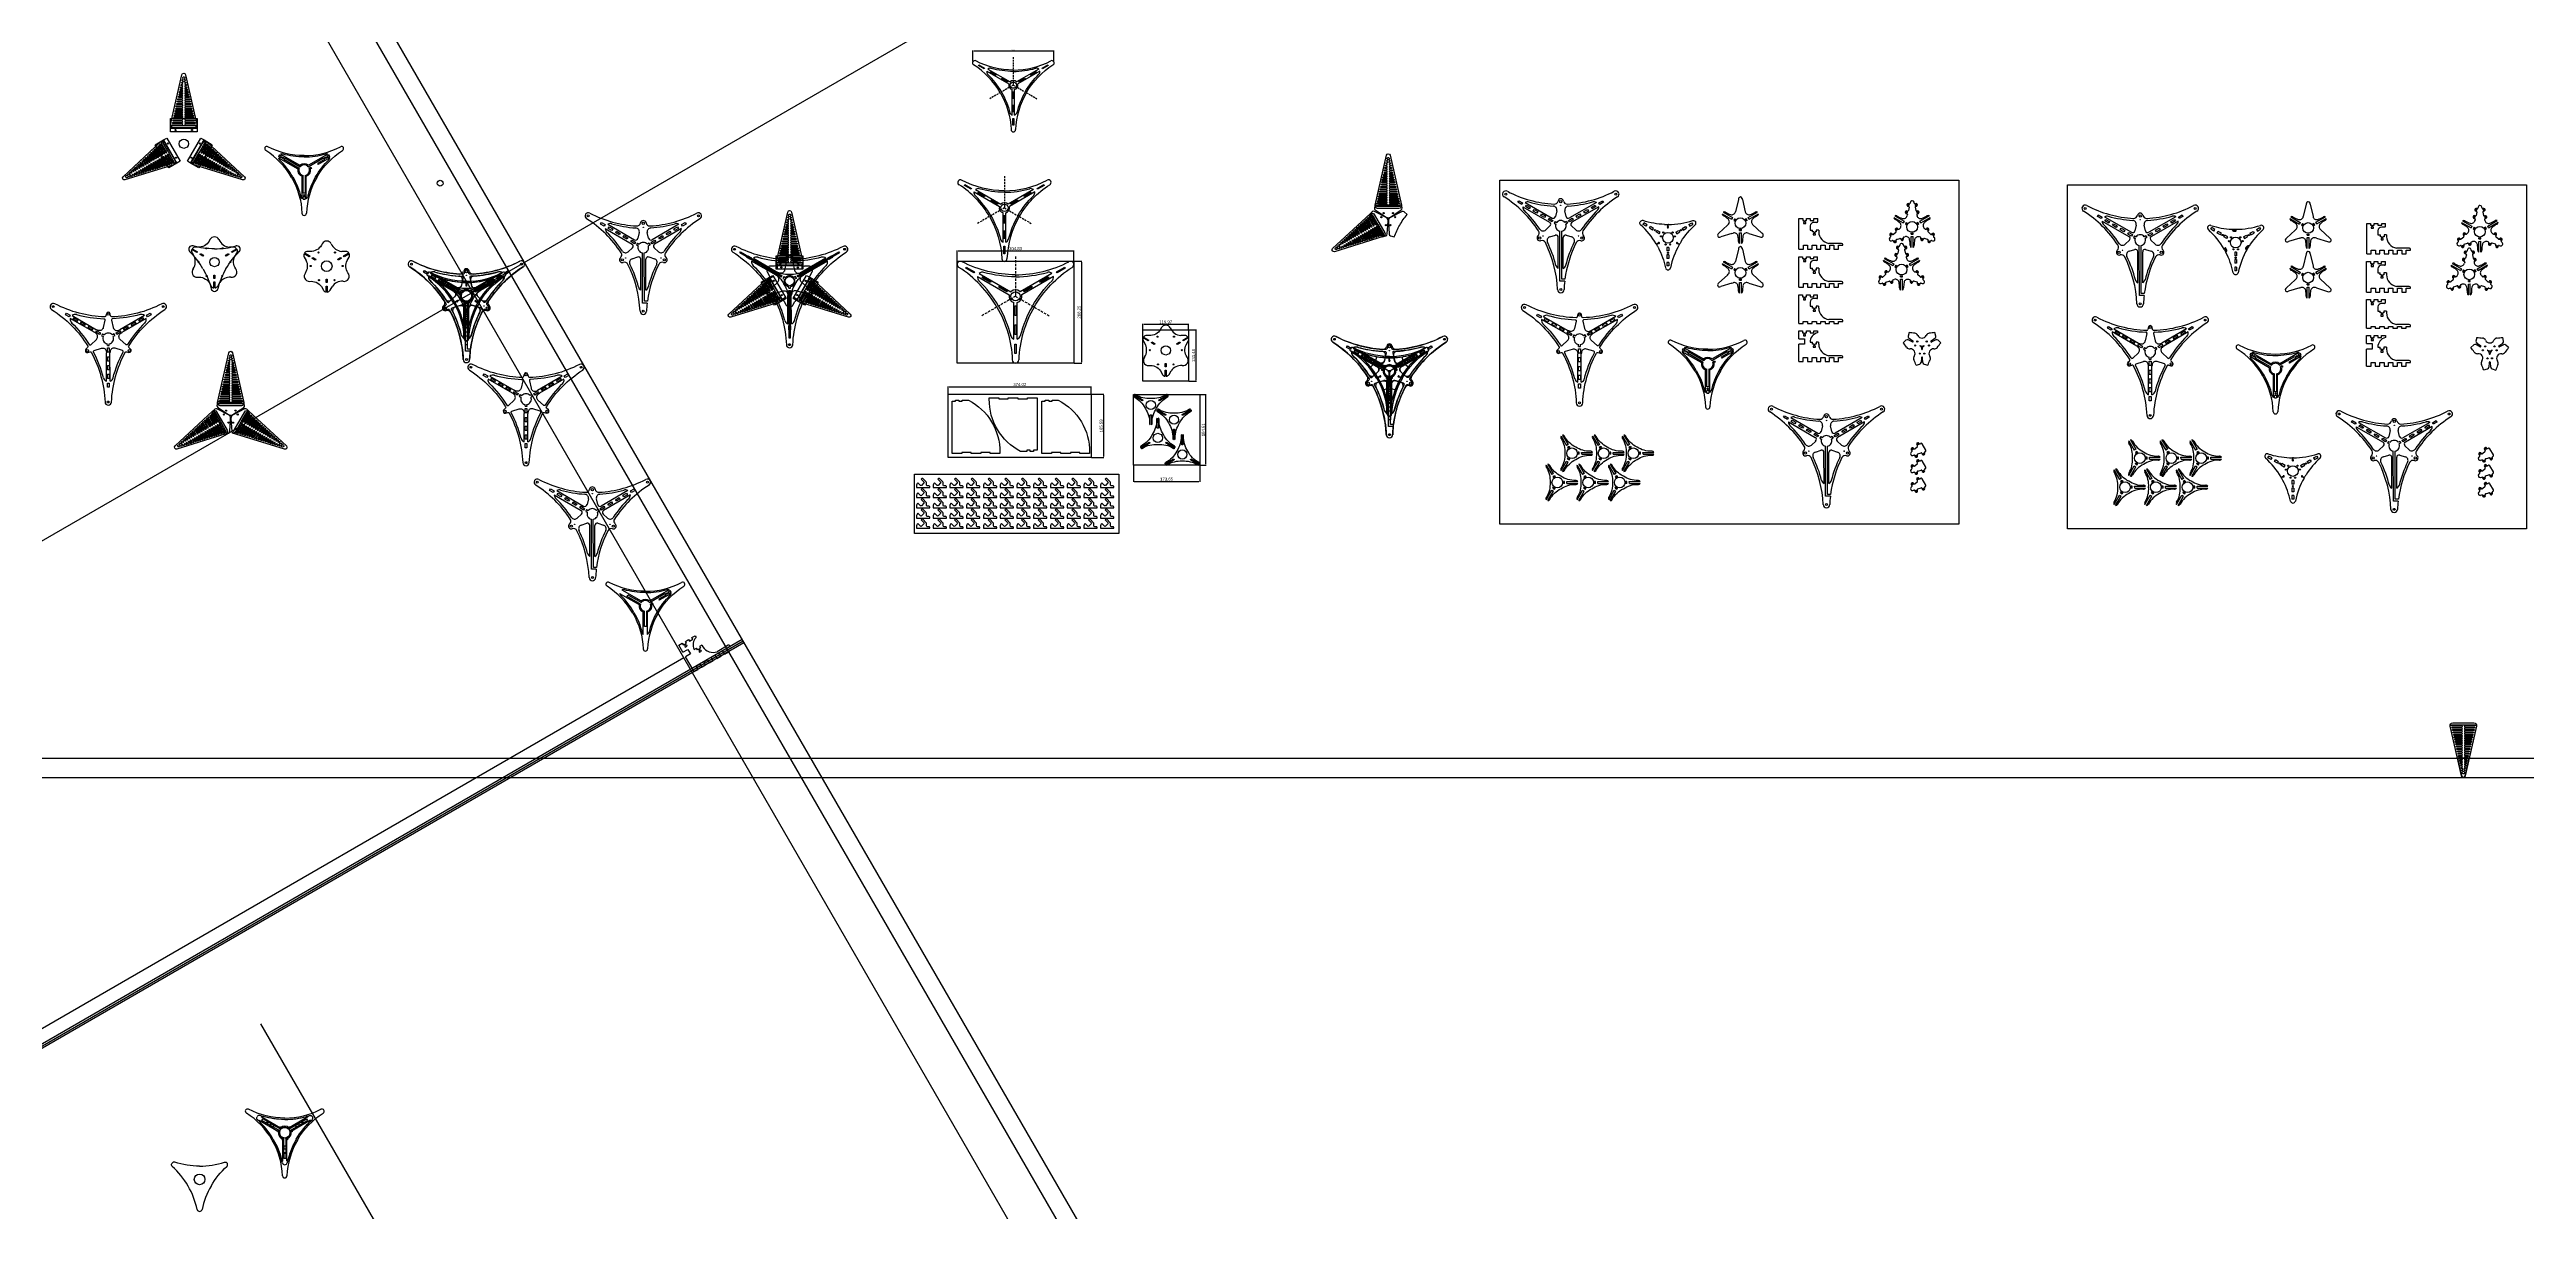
# Model space of a CAD drawing. Header units: millimetres. Extents: x 6592 to 13070, y -1267 to 1772.
import ezdxf

# ---------------------------------------------------------------- set-up
doc = ezdxf.new("R2010")
doc.units = ezdxf.units.MM
doc.linetypes.add('DASHED2', pattern=[9.525, 6.35, -3.175])
doc.layers.get('0').update_dxf_attribs({"true_color": 0xe7f0ff})
doc.dimstyles.new('ISO-25', dxfattribs={"dimtxt": 2.5, "dimasz": 2.5, "dimexe": 1.25, "dimexo": 0.625, "dimtad": 1, "dimtxsty": 'Standard', "dimcen": 2.5, "dimadec": 0, "dimazin": 0, "dimtfac": 1, "dimtmove": 0, "dimatfit": 3, "dimfxl": 1, "dimarcsym": 0})

# ---------------------------------------------------------------- blocks, each defined once
blk = doc.blocks.new('A$C1B244456')
at = {"color": 6}
blk.add_lwpolyline([(6.8, 0, -0.481138), (0.2, 8.3), (29.7, 138.7, -0.798633), (39.4, 138.7), (69, 8.3, -0.481138), (62.3, 0)], format="xyb", close=True, dxfattribs=at)
blk.add_lwpolyline([(32.7, 128.3, -2.668779), (36.5, 128.3, 0.711807), (37.4, 125.6, -1), (37.4, 122.5, 1), (37.4, 119.4), (38.7, 119.4), (39, 119.4, -1), (39, 116.3), (38.7, 116.3, 1), (38.7, 113.2), (40.4, 113.2, -1), (40.4, 110.1), (38.7, 110.1, 1), (38.7, 107), (41.8, 107, -1), (41.8, 103.9), (38.7, 103.9, 1), (38.7, 100.8), (43.2, 100.8, -1), (43.2, 97.7), (38.7, 97.7, 1), (38.7, 94.6), (44.6, 94.6, -1), (44.6, 91.5), (38.7, 91.5, 1), (38.7, 88.4), (46, 88.4, -1), (46, 85.3), (38.7, 85.3, 1), (38.7, 82.2), (47.4, 82.2, -1), (47.4, 79.1), (38.7, 79.1, 1), (38.7, 76), (48.8, 76, -1), (48.8, 72.9), (38.7, 72.9, 1), (38.7, 69.8), (50.3, 69.8, -1), (50.3, 66.7), (38.7, 66.7, 1), (38.7, 63.6), (51.7, 63.6, -1), (51.7, 60.5), (38.7, 60.5, 1), (38.7, 57.4), (53.1, 57.4, -1), (53.1, 54.3), (38.7, 54.3, 1), (38.7, 51.2), (54.5, 51.2, -1), (54.5, 48.1), (38.7, 48.1, 1), (38.7, 45), (55.9, 45, -1), (55.9, 41.9), (38.7, 41.9, 1), (38.7, 38.8), (57.3, 38.8, -1), (57.3, 35.7), (38.7, 35.7, 1), (38.7, 32.6), (58.7, 32.6, -1), (58.7, 29.5), (38.7, 29.5, 1), (38.7, 26.4), (60.1, 26.4, -1), (60.1, 23.3), (38.7, 23.3, 1), (38.7, 20.2), (61.5, 20.2, -1), (61.5, 17.1), (38.7, 17.1, 1), (38.7, 14), (62.9, 14, -1), (62.9, 10.9), (38.7, 10.9, 1), (38.7, 7.8), (64.3, 7.8, -1), (64.3, 4.7), (34.6, 4.7), (4.8, 4.7, -1), (4.8, 7.8), (30.4, 7.8, 1), (30.4, 10.9), (6.2, 10.9, -1), (6.2, 14), (30.4, 14, 1), (30.4, 17.1), (7.7, 17.1, -1), (7.7, 20.2), (30.4, 20.2, 1), (30.4, 23.3), (9.1, 23.3, -1), (9.1, 26.4), (30.4, 26.4, 1), (30.4, 29.5), (10.5, 29.5, -1), (10.5, 32.6), (30.4, 32.6, 1), (30.4, 35.7), (11.9, 35.7, -1), (11.9, 38.8), (30.4, 38.8, 1), (30.4, 41.9), (13.3, 41.9, -1), (13.3, 45), (30.4, 45, 1), (30.4, 48.1), (14.7, 48.1, -1), (14.7, 51.2), (30.4, 51.2, 1), (30.4, 54.3), (16.1, 54.3, -1), (16.1, 57.4), (30.4, 57.4, 1), (30.4, 60.5), (17.5, 60.5, -1), (17.5, 63.6), (30.4, 63.6, 1), (30.4, 66.7), (18.9, 66.7, -1), (18.9, 69.8), (30.4, 69.8, 1), (30.4, 72.9), (20.3, 72.9, -1), (20.3, 76), (30.4, 76, 1), (30.4, 79.1), (21.7, 79.1, -1), (21.7, 82.2), (30.4, 82.2, 1), (30.4, 85.3), (23.1, 85.3, -1), (23.1, 88.4), (30.4, 88.4, 1), (30.4, 91.5), (24.5, 91.5, -1), (24.5, 94.6), (30.4, 94.6, 1), (30.4, 97.7), (25.9, 97.7, -1), (25.9, 100.8), (30.4, 100.8, 1), (30.4, 103.9), (27.3, 103.9, -1), (27.3, 107), (30.4, 107, 1), (30.4, 110.1), (28.7, 110.1, -1), (28.7, 113.2), (30.4, 113.2, 1), (30.4, 116.3), (30.1, 116.3, -1), (30.1, 119.4), (30.4, 119.4), (31.7, 119.4, 1), (31.7, 122.5, -1), (31.7, 125.6, 0.697669), (32.7, 128.3)], format="xyb", dxfattribs=at)
blk = doc.blocks.new('A$C436E2F70')
at = {"color": 251}
for p, q in [((57.6, 234.6), (121.8, 197.6)), ((247.2, 234.7), (182.6, 197.3)), ((251.7, 226.9), (187.6, 189.8)), ((137.3, 186.3), (134.9, 181.9)), ((134.9, 181.9), (139.2, 179.4)), ((137.3, 186.3), (141.7, 183.7)), ((148, 62.6), (147.9, 136.7)), ((150, 155.9), (149.9, 160.9)), ((150, 155.8), (155, 155.9)), ((155, 155.9), (154.9, 160.9)), ((157, 62.6), (156.9, 137.2)), ((167.5, 186.3), (163.1, 183.7)), ((170, 181.9), (165.6, 179.4)), ((170, 182), (167.5, 186.3))]:
    blk.add_line(p, q, dxfattribs=at)
for points in [[(292.2, 265.1, -0.112712), (161.6, 231.1, -0.358848), (158.6, 233.4), (157.3, 239.3, 0.357132), (152.3, 243.2, 0.157637), (149.4, 242.2, 0.176337), (147.6, 239.3), (146.2, 233.4, -0.358848), (143.2, 231.1, -0.112712), (12.7, 265.1)], [(4.2, 250.5, -0.112712), (99, 154.4, -0.358848), (98.4, 150.7), (94, 146.5, 0.357132), (93.1, 140.3, 0.157637), (95.5, 138.3, 0.176337), (98.8, 138.2), (104.6, 140, -0.358848), (108.1, 138.5, -0.112712), (144, 8.4)], [(56.5, 215.6, -0.059211), (102.2, 159, 0.469954), (106.8, 158.3), (121.3, 171.8, 0.428352), (121.6, 186.3, 0.046237), (117.3, 189.8)], [(69.1, 237.3, 0.059211), (140.9, 226.1, -0.469954), (143.7, 222.4), (139.3, 203, -0.428352), (126.9, 195.6, -0.046237), (121.8, 197.6)], [(126.9, 195.6, -0.046237), (121.8, 197.6)], [(160.9, 8.4, -0.112712), (196.7, 138.5, -0.358848), (200.2, 140), (206, 138.2, 0.357132), (211.8, 140.6, 0.157637), (212.4, 143.6, 0.176337), (210.8, 146.6), (206.4, 150.7, -0.358848), (205.9, 154.5, -0.112712), (300.6, 250.6)], [(235.8, 237.3, -0.059211), (163.9, 226.1, 0.469954), (161.1, 222.4), (165.5, 203, 0.428352), (177.9, 195.6, 0.046237), (183.1, 197.6)], [(177.9, 195.6, 0.041767), (182.6, 197.3)], [(248.3, 215.6, 0.059211), (202.7, 159, -0.469954), (198.1, 158.4), (183.5, 171.9, -0.428352), (183.3, 186.3, -0.046237), (187.5, 189.8)], [(139.9, 71.2, 0.059211), (113.7, 139.1, -0.469954), (115.4, 143.3), (134.4, 149.2, -0.428352), (147.1, 142.2, -0.046237), (147.9, 136.7)], [(165, 71.2, -0.059211), (191.2, 139.1, 0.469954), (189.4, 143.3), (170.4, 149.2, 0.428352), (157.8, 142.2, 0.046237), (156.9, 136.7)]]:
    blk.add_lwpolyline(points, format="xyb", dxfattribs=at)
for points in [[(50.2, 230.9), (40.4, 236.5), (42.8, 240.7), (52.6, 235.1)], [(70.1, 219.4), (60.3, 225.1), (62.7, 229.3), (72.5, 223.6)], [(89.9, 208), (80.1, 213.6), (82.6, 217.8), (92.4, 212.2)], [(109.8, 196.5), (100, 202.2), (102.4, 206.4), (112.2, 200.7)], [(112.2, 200.7), (102.4, 206.4), (100, 202.2), (109.8, 196.5)], [(129.7, 185), (119.9, 190.7), (122.3, 194.9), (132.1, 189.2)], [(172.8, 189.2), (182.6, 194.9), (185, 190.7), (175.2, 185)], [(192.6, 200.7), (202.4, 206.4), (204.8, 202.2), (195, 196.5)], [(212.5, 212.2), (222.3, 217.8), (224.7, 213.6), (214.9, 208)], [(232.3, 223.6), (242.1, 229.3), (244.6, 225.1), (234.8, 219.4)], [(252.2, 235.1), (262, 240.7), (264.4, 236.5), (254.6, 230.9)], [(154.8, 149.8), (154.8, 138.5), (150, 138.5), (150, 149.8)], [(154.8, 126.9), (154.8, 115.6), (150, 115.6), (150, 126.9)], [(154.8, 103.9), (154.8, 92.6), (150, 92.6), (150, 103.9)], [(154.8, 81), (154.8, 69.7), (150, 69.7), (150, 81)], [(154.8, 58.1), (154.8, 46.8), (150, 46.8), (150, 58.1)]]:
    blk.add_lwpolyline(points, close=True, dxfattribs=at)
blk.add_lwpolyline([(117.3, 189.8), (53.1, 226.8)], dxfattribs=at)
for centre, radius in [((8.4, 257.8), 2.5), ((296.4, 257.8), 2.5), ((152.4, 238.3), 3), ((97.4, 142.9), 3), ((207.5, 142.9), 3), ((152.4, 8.4), 2.5)]:
    blk.add_circle(centre, radius, dxfattribs=at)
for centre, radius, start, end in [((8.4, 257.8), 8.44, 60, 240), ((296.4, 257.8), 8.44, 300, 120), ((66, 224.6), 13.1, 170.12498, 227.4549), ((66, 224.6), 13.1, 72.58404, 129.91396), ((238.8, 224.6), 13.1, 50.12498, 107.4549), ((238.8, 224.6), 13.1, 312.58404, 9.91396), ((152.4, 174.7), 14, 160.31445, 259.82774), ((152.4, 174.7), 14, 40.30844, 139.74151), ((152.4, 174.7), 14, 280.40067, 19.7355), ((152.5, 74.9), 13.1, 192.58404, 249.91396), ((152.5, 74.9), 13.1, 290.12498, 347.4549), ((152.4, 8.4), 8.44, 180, 360)]:
    blk.add_arc(centre, radius, start, end, dxfattribs=at)
blk = doc.blocks.new('A$C044A42AB')
at = {"color": 4}
blk.add_lwpolyline([(30.9, 43.4, -0.154216), (42.4, 3.8), (42.4, 2.9, 0.289839), (44.3, 0), (44.2, 26.8), (47, 26.8), (47.1, 0, 0.289533), (48.9, 2.9), (48.9, 3.8, -0.153999), (60.4, 43.4, -0.154225), (88.9, 73.1), (89.7, 73.6, 0.289839), (91.3, 76.6), (68.1, 63.2), (66.7, 65.7), (89.9, 79, 0.289533), (86.4, 79.2), (85.6, 78.7, -0.153999), (45.6, 68.9, -0.154226), (5.6, 78.7), (4.8, 79.2, 0.289839), (1.4, 79), (24.6, 65.6), (23.2, 63.2), (0, 76.6, 0.289533), (1.6, 73.6), (2.4, 73.1, -0.153999)], format="xyb", close=True, dxfattribs=at)
blk.add_circle((45.6, 51.9), 12, dxfattribs=at)
blk = doc.blocks.new('*D12')
at = {"color": 0, "lineweight": -2}
for p, q in [((8965.8, 1219.1), (8965.8, 1246.8)), ((8968.3, 1245.5), (9268.1, 1245.5)), ((9270.6, 1219.1), (9270.6, 1246.8))]:
    blk.add_line(p, q, dxfattribs=at)
at = {"color": 0}
for points in [[(8968.3, 1245.9), (8968.3, 1245.1), (8965.8, 1245.5)], [(9268.1, 1245.9), (9268.1, 1245.1), (9270.6, 1245.5)]]:
    blk.add_solid(points, dxfattribs=at)
at = {"layer": 'Defpoints', "color": 0}
for p in [(9270.6, 1245.5), (8965.8, 1218.5), (9270.6, 1218.5)]:
    blk.add_point(p, dxfattribs=at)
at = {"color": 0, "insert": (9118.2, 1250.8), "char_height": 8, "attachment_point": 5}
blk.add_mtext('304,83', dxfattribs=at)
blk = doc.blocks.new('*D13')
at = {"color": 0, "lineweight": -2}
for p, q in [((9271.3, 1218.5), (9291.9, 1218.5)), ((9290.7, 1216), (9290.7, 954.8)), ((9271.3, 952.3), (9291.9, 952.3))]:
    blk.add_line(p, q, dxfattribs=at)
at = {"color": 0}
for points in [[(9290.2, 1216), (9291.1, 1216), (9290.7, 1218.5)], [(9290.2, 954.8), (9291.1, 954.8), (9290.7, 952.3)]]:
    blk.add_solid(points, dxfattribs=at)
at = {"layer": 'Defpoints', "color": 0}
for p in [(9270.6, 1218.5), (9270.6, 952.3), (9290.7, 952.3)]:
    blk.add_point(p, dxfattribs=at)
at = {"color": 0, "insert": (9285.4, 1085.4), "char_height": 8, "attachment_point": 5, "rotation": 90}
blk.add_mtext('266,25', dxfattribs=at)
blk = doc.blocks.new('*D14')
at = {"color": 0, "lineweight": -2}
for p, q in [((9451, 1039.3), (9451, 1054.8)), ((9453.5, 1053.6), (9568.5, 1053.6)), ((9571, 1039.3), (9571, 1054.8))]:
    blk.add_line(p, q, dxfattribs=at)
at = {"color": 0}
for points in [[(9453.5, 1054), (9453.5, 1053.1), (9451, 1053.6)], [(9568.5, 1054), (9568.5, 1053.1), (9571, 1053.6)]]:
    blk.add_solid(points, dxfattribs=at)
at = {"layer": 'Defpoints', "color": 0}
for p in [(9451, 1038.7), (9571, 1053.6), (9571, 1038.7)]:
    blk.add_point(p, dxfattribs=at)
at = {"color": 0, "insert": (9511, 1058.9), "char_height": 8, "attachment_point": 5}
blk.add_mtext('119,97', dxfattribs=at)
blk = doc.blocks.new('*D15')
at = {"color": 0, "lineweight": -2}
for p, q in [((9571.6, 1038.7), (9591.3, 1038.7)), ((9590.1, 1036.2), (9590.1, 907.7)), ((9571.6, 905.2), (9591.3, 905.2))]:
    blk.add_line(p, q, dxfattribs=at)
at = {"color": 0}
for points in [[(9589.6, 1036.2), (9590.5, 1036.2), (9590.1, 1038.7)], [(9589.6, 907.7), (9590.5, 907.7), (9590.1, 905.2)]]:
    blk.add_solid(points, dxfattribs=at)
at = {"layer": 'Defpoints', "color": 0}
for p in [(9571, 1038.7), (9571, 905.2), (9590.1, 905.2)]:
    blk.add_point(p, dxfattribs=at)
at = {"color": 0, "insert": (9584.8, 972), "char_height": 8, "attachment_point": 5, "rotation": 90}
blk.add_mtext('133,48', dxfattribs=at)
blk = doc.blocks.new('*D16')
at = {"color": 0, "lineweight": -2}
for p, q in [((8942.3, 871.3), (8942.3, 891.1)), ((8944.8, 889.9), (9313.9, 889.9)), ((9316.4, 871.3), (9316.4, 891.1))]:
    blk.add_line(p, q, dxfattribs=at)
at = {"color": 0}
for points in [[(8944.8, 890.3), (8944.8, 889.5), (8942.3, 889.9)], [(9313.9, 890.3), (9313.9, 889.5), (9316.4, 889.9)]]:
    blk.add_solid(points, dxfattribs=at)
at = {"layer": 'Defpoints', "color": 0}
for p in [(8942.3, 870.7), (9316.4, 889.9), (9316.4, 870.7)]:
    blk.add_point(p, dxfattribs=at)
at = {"color": 0, "insert": (9129.4, 895.2), "char_height": 8, "attachment_point": 5}
blk.add_mtext('374,02', dxfattribs=at)
blk = doc.blocks.new('*D17')
at = {"color": 0, "lineweight": -2}
for p, q in [((9317, 870.7), (9349.6, 870.7)), ((9348.4, 868.2), (9348.4, 707.6)), ((9317, 705.1), (9349.6, 705.1))]:
    blk.add_line(p, q, dxfattribs=at)
at = {"color": 0}
for points in [[(9348, 868.2), (9348.8, 868.2), (9348.4, 870.7)], [(9348, 707.6), (9348.8, 707.6), (9348.4, 705.1)]]:
    blk.add_solid(points, dxfattribs=at)
at = {"layer": 'Defpoints', "color": 0}
for p in [(9316.4, 870.7), (9316.4, 705.1), (9348.4, 705.1)]:
    blk.add_point(p, dxfattribs=at)
at = {"color": 0, "insert": (9343.1, 787.9), "char_height": 8, "attachment_point": 5, "rotation": 90}
blk.add_mtext('165,59', dxfattribs=at)
blk = doc.blocks.new('*D18')
at = {"color": 0, "lineweight": -2}
for p, q in [((9600.8, 870), (9616.8, 870)), ((9615.5, 867.5), (9615.5, 687.9)), ((9600.8, 685.4), (9616.8, 685.4))]:
    blk.add_line(p, q, dxfattribs=at)
at = {"color": 0}
for points in [[(9615.1, 867.5), (9615.9, 867.5), (9615.5, 870)], [(9615.1, 687.9), (9615.9, 687.9), (9615.5, 685.4)]]:
    blk.add_solid(points, dxfattribs=at)
at = {"layer": 'Defpoints', "color": 0}
for p in [(9600.2, 870), (9600.2, 685.4), (9615.5, 685.4)]:
    blk.add_point(p, dxfattribs=at)
at = {"color": 0, "insert": (9610.2, 777.7), "char_height": 8, "attachment_point": 5, "rotation": 90}
blk.add_mtext('184,61', dxfattribs=at)
blk = doc.blocks.new('*D19')
at = {"color": 0, "lineweight": -2}
for p, q in [((9426.5, 684.3), (9426.5, 641.5)), ((9600.2, 684.8), (9600.2, 641.5)), ((9429, 642.7), (9597.7, 642.7))]:
    blk.add_line(p, q, dxfattribs=at)
at = {"color": 0}
for points in [[(9429, 643.1), (9429, 642.3), (9426.5, 642.7)], [(9597.7, 643.1), (9597.7, 642.3), (9600.2, 642.7)]]:
    blk.add_solid(points, dxfattribs=at)
at = {"layer": 'Defpoints', "color": 0}
for p in [(9426.5, 684.9), (9600.2, 685.4), (9600.2, 642.7)]:
    blk.add_point(p, dxfattribs=at)
at = {"color": 0, "insert": (9513.3, 648), "char_height": 8, "attachment_point": 5}
blk.add_mtext('173,65', dxfattribs=at)
blk = doc.blocks.new('base')
at = {"color": 7}
for p, q in [((-99.4, 52.1), (-16.5, 4.3)), ((-94.9, 59.9), (-12, 12.1)), ((94.8, 60), (11.9, 12.1)), ((99.3, 52.2), (16.4, 4.3)), ((-4.5, -112.1), (-4.5, -16.4)), ((4.5, -112.1), (4.5, -16.4))]:
    blk.add_line(p, q, dxfattribs=at)
for points in [[(-48.7, -28.1, 0.120396), (-148.2, 75.8)], [(0, 56.3, -0.120396), (-139.8, 90.4)], [(0, 56.3, 0.120396), (139.8, 90.4)], [(48.7, -28.1, -0.120396), (148.2, 75.8)], [(-44.3, -25.6, 0.068539), (-95.9, 40.8, 0.068539)], [(0, 51.2, -0.068539), (-83.4, 62.6, -0.068539)], [(0, 51.2, 0.068539), (83.3, 62.7, 0.068539)], [(44.3, -25.5, -0.068539), (95.9, 40.9, -0.068539)], [(-48.7, -28.1, -0.120396), (-8.4, -166.3)], [(-44.3, -25.6, -0.068539), (-12.5, -103.5, -0.068539)], [(48.7, -28.1, 0.120396), (8.4, -166.3)], [(44.3, -25.6, 0.068539), (12.6, -103.5, 0.068539)]]:
    blk.add_lwpolyline(points, format="xyb", dxfattribs=at)
for points in [[(-108.7, 61.2), (-130.3, 73.6), (-128.9, 76.1), (-107.3, 63.6), (-108.7, 61.2)], [(107.3, 63.6), (128.9, 76.1), (130.3, 73.6), (108.7, 61.2), (107.3, 63.6)], [(-65.5, 36.2), (-87.1, 48.7), (-85.7, 51.1), (-64.1, 38.7), (-65.5, 36.2)], [(-22.4, 11.3), (-43.9, 23.8), (-42.6, 26.2), (-21, 13.7), (-22.4, 11.3)], [(21, 13.7), (42.5, 26.2), (44, 23.8), (22.4, 11.3), (21, 13.7)], [(64.1, 38.7), (85.7, 51.1), (87.1, 48.7), (65.5, 36.2), (64.1, 38.7)], [(1.4, -25), (1.4, -49.9), (-1.4, -49.9), (-1.4, -25), (1.4, -25)], [(1.4, -74.9), (1.4, -99.8), (-1.4, -99.8), (-1.4, -74.9), (1.4, -74.9)], [(1.4, -124.8), (1.4, -149.7), (-1.4, -149.7), (-1.4, -124.8), (1.4, -124.8)]]:
    blk.add_lwpolyline(points, dxfattribs=at)
at = {"color": 251, "linetype": 'DASHED2'}
for points in [[(0, 104.1), (0, 0), (-90.1, -52)], [(0, 0), (90.1, -52)]]:
    blk.add_lwpolyline(points, dxfattribs=at)
at = {"color": 7}
blk.add_circle((0, 0), 12, dxfattribs=at)
for centre, radius, start, end in [((-144, 83.1), 8.44, 60, 240), ((144, 83.1), 8.44, 300, 120), ((-86.5, 49.9), 13.1, 170.12498, 227.4549), ((-86.5, 49.9), 13.1, 72.58404, 129.91396), ((0, 0), 17, 165.39556, 254.69661), ((0, 0), 17, 45.39556, 134.69661), ((0, 0), 17, 285.39556, 14.69661), ((86.4, 49.9), 13.1, 50.12498, 107.4549), ((86.4, 49.9), 13.1, 312.58404, 9.91396), ((0, -99.8), 13.1, 192.58404, 249.91396), ((0, -99.8), 13.1, 290.12498, 347.4549), ((0, -166.3), 8.44, 180, 360)]:
    blk.add_arc(centre, radius, start, end, dxfattribs=at)
blk = doc.blocks.new('fiore')
at = {"color": 1}
for p, q in [((45.7, 24.8), (44.3, 27.2)), ((59.3, 32.6), (45.7, 24.8)), ((53.4, 14.7), (58.6, 23.9))]:
    blk.add_line(p, q, dxfattribs=at)
for points in [[(-45.7, 24.7), (-59.3, 32.6, 0.23005), (-58.6, 23.9), (-53.3, 14.7)], [(-39.3, 38.9), (-50, 38.9, 0.232736), (-57.9, 35), (-44.3, 27.2), (-45.7, 24.7)], [(-55.5, -17.3, 0.268593), (-53.3, 14.7, 0.268593)], [(-11.9, 58.8, -0.287525), (-39.3, 38.9, -0.287525)], [(11.8, 58.9, 0.287541), (39.2, 38.9, 0.287541)], [(57.9, 35, 0.230475), (50, 38.9), (39.2, 38.9)], [(55.6, -17.3, -0.269632), (53.4, 14.7, -0.269632)], [(55.5, 18.4, -0.000145), (55.5, 18.4)], [(-45, -39.7, -0.287924), (-14, -53.5, -0.287924)], [(-14, -53.5), (-8.7, -62.7, 0.230607), (-1.4, -67.6), (-1.4, -51.9), (1.4, -51.9)], [(1.4, -67.6, 0.230689), (8.7, -62.7), (13.9, -53.6)], [(11.9, -57.1, 0.000456), (11.8, -57.2)], [(42.7, -39.4, 0.269082), (13.9, -53.6, 0.269082)]]:
    blk.add_lwpolyline(points, format="xyb", dxfattribs=at)
for points in [[(-30.2, 15.8), (-37.8, 20.2), (-36.4, 22.6), (-28.8, 18.2), (-30.2, 15.8)], [(28.8, 18.2), (36.3, 22.6), (37.7, 20.2), (30.2, 15.8), (28.8, 18.2)], [(44.3, 27.2), (57.9, 35)], [(1.4, -34), (1.4, -42.8), (-1.4, -42.8), (-1.4, -34), (1.4, -34)], [(1.4, -51.9), (1.4, -67.6)]]:
    blk.add_lwpolyline(points, dxfattribs=at)
for centre, radius in [((-41.8, 0.7), 1.5), ((-21.5, 35.9), 1.5), ((0, 0), 12), ((21.5, 35.9), 1.5), ((41.8, 0.7), 1.5), ((-20.3, -36.6), 1.5), ((20.3, -36.6), 1.5)]:
    blk.add_circle(centre, radius, dxfattribs=at)
for centre, radius, start, end in [((0, 52.4), 13.5, 29.0326, 151.38091), ((50, 28.9), 10, 330, 21.9899), ((-45.3, -26.2), 13.5, 138.74913, 271.38734), ((45.4, -26.2), 13.5, 258.74913, 40.84472)]:
    blk.add_arc(centre, radius, start, end, dxfattribs=at)
blk = doc.blocks.new('pinza')
at = {"color": 5}
for points in [[(9034.2, 347.8), (9034.2, 417.8), (9059.2, 417.8), (9059.2, 347.8)], [(9059.2, 347.8), (9059.2, 417.8), (9069.2, 417.8), (9069.2, 347.8)]]:
    blk.add_lwpolyline(points, close=True, dxfattribs=at)
for centre in [(9064.2, 404.3), (9064.2, 361.3)]:
    blk.add_circle(centre, 1.5, dxfattribs=at)
blk = doc.blocks.new('*D23')
at = {"color": 0, "lineweight": -2}
for p, q in [((9006.7, 1741), (9006.7, 1769.8)), ((9009.2, 1768.6), (9216, 1768.6)), ((9218.5, 1741), (9218.5, 1769.8))]:
    blk.add_line(p, q, dxfattribs=at)
at = {"color": 0}
for points in [[(9009.2, 1769), (9009.2, 1768.1), (9006.7, 1768.6)], [(9216, 1769), (9216, 1768.1), (9218.5, 1768.6)]]:
    blk.add_solid(points, dxfattribs=at)
at = {"layer": 'Defpoints', "color": 0}
for p in [(9218.5, 1768.6), (9006.7, 1740.4), (9218.5, 1740.4)]:
    blk.add_point(p, dxfattribs=at)
at = {"color": 0, "insert": (9112.6, 1770.6), "char_height": 2.5, "attachment_point": 5}
blk.add_mtext('211,8', dxfattribs=at)
blk = doc.blocks.new('A$C03973C3C')
at = {"color": 3}
for p, q in [((35.9, 150.9), (86.7, 121.6)), ((38.6, 158.7), (36.1, 154.3)), ((41.6, 151.1), (36.1, 154.3)), ((38.6, 158.7), (44.1, 155.4)), ((41.5, 160.5), (92.2, 131.2)), ((41.6, 151.1), (44.1, 155.4)), ((50, 146.3), (52.5, 150.6)), ((90.1, 123.1), (50, 146.3)), ((52.5, 150.6), (92.6, 127.4)), ((114, 127.4), (154.1, 150.6)), ((165.2, 160.5), (114.4, 131.2)), ((156.6, 146.3), (138.2, 135.6)), ((138.2, 135.6), (139.7, 133)), ((170.6, 150.9), (139.7, 133)), ((154.1, 150.6), (156.6, 146.3)), ((162.5, 155.5), (168, 158.7)), ((162.5, 155.5), (165, 151.1)), ((170.5, 154.3), (165, 151.1)), ((170.5, 154.3), (168, 158.7)), ((97.8, 43.8), (97.8, 102.4)), ((100.8, 58.2), (100.8, 104.6)), ((105.8, 104.6), (105.8, 58.2)), ((108.8, 43.8), (108.8, 102.4)), ((120.9, 125.6), (116.5, 123.1)), ((122.4, 123), (119.9, 121.6)), ((105.8, 58.2), (100.8, 58.2)), ((105.8, 48.6), (100.8, 48.6)), ((100.8, 42.2), (100.8, 48.6)), ((100.8, 42.2), (105.8, 42.2)), ((105.8, 48.6), (105.8, 42.2))]:
    blk.add_line(p, q, dxfattribs=at)
for points in [[(70.3, 99.3, 0.120396), (2.9, 169.8)], [(103.3, 156.5, -0.120396), (8.6, 179.7)], [(73.3, 101, 0.068539), (38.3, 146.1, 0.068539)], [(103.3, 153.1, -0.068539), (46.8, 160.8, -0.068539)], [(103.3, 156.5, 0.120396), (198, 179.7)], [(103.3, 153.1, 0.068539), (159.8, 160.9, 0.068539)], [(133.3, 101.1, -0.068539), (168.3, 146.1, -0.068539)], [(136.3, 99.3, -0.120396), (203.7, 169.8)], [(70.3, 99.3, -0.120396), (97.6, 5.7)], [(73.3, 101, -0.068539), (94.8, 48.3, -0.068539)], [(136.3, 99.3, 0.120396), (109, 5.7)], [(133.3, 101, 0.068539), (111.8, 48.3, 0.068539)]]:
    blk.add_lwpolyline(points, format="xyb", dxfattribs=at)
blk.add_lwpolyline([(120.9, 125.6), (122.4, 123)], dxfattribs=at)
for centre in [(47, 150.9), (159.6, 150.9), (103.3, 53.4)]:
    blk.add_circle(centre, 1.6, dxfattribs=at)
for centre, radius, start, end in [((5.7, 174.7), 5.72, 60, 240), ((44.7, 152.2), 8.87, 188.07847, 227.4549), ((44.7, 152.2), 8.87, 72.58404, 111.45818), ((103.3, 118.4), 16.9, 48.93843, 131.06157), ((103.3, 118.4), 14, 40.26825, 139.71344), ((161.9, 152.2), 8.87, 68.07847, 107.4549), ((161.9, 152.2), 8.87, 312.58404, 351.45818), ((200.9, 174.7), 5.72, 300, 120), ((103.3, 118.4), 16.9, 168.93843, 251.06157), ((103.3, 118.4), 14, 160.26825, 259.71344), ((103.3, 118.4), 14, 280.26825, 19.71344), ((103.3, 118.4), 16.9, 288.93843, 11.06157), ((103.3, 50.7), 8.87, 192.58404, 231.45818), ((103.3, 5.7), 5.72, 180, 360), ((103.3, 50.7), 8.87, 308.07847, 347.4549)]:
    blk.add_arc(centre, radius, start, end, dxfattribs=at)
blk = doc.blocks.new('A$C78466D21')
at = {"color": 7}
for p, q in [((52.9, 224.6), (123.1, 184.1)), ((59.4, 235.9), (129.6, 195.3)), ((141.9, 214.3), (138.5, 199.2)), ((166.3, 199.2), (162.9, 214.3)), ((245.4, 235.9), (175.2, 195.4)), ((251.9, 224.7), (181.7, 184.1)), ((124.2, 174.5), (112.9, 164)), ((123.4, 145.8), (138.2, 150.4)), ((137.3, 186.3), (134.9, 181.9)), ((134.9, 181.9), (139.2, 179.4)), ((137.3, 186.3), (141.7, 183.7)), ((146, 63.5), (145.9, 144.6)), ((150.2, 30), (149.9, 160.9)), ((155.2, 35), (154.9, 160.9)), ((159, 63.5), (158.9, 144.6)), ((167.5, 186.3), (163.1, 183.7)), ((170, 182), (165.6, 179.4)), ((166.7, 150.4), (181.5, 145.8)), ((167.5, 186.3), (170, 182)), ((192, 164), (180.6, 174.5)), ((162.6, 30), (150.2, 30)), ((163.2, 35), (155.2, 35))]:
    blk.add_line(p, q, dxfattribs=at)
for points in [[(50.2, 231), (40.5, 236.6), (42.9, 240.6), (52.5, 235.1)], [(70.1, 219.5), (60.4, 225.1), (62.7, 229.2), (72.4, 223.6)], [(89.9, 208.1), (80.2, 213.6), (82.6, 217.7), (92.3, 212.1)], [(109.8, 196.6), (100.1, 202.2), (102.4, 206.3), (112.1, 200.7)], [(129.6, 185.1), (120, 190.7), (122.3, 194.8), (132, 189.2)], [(172.9, 189.2), (182.5, 194.8), (184.9, 190.7), (175.2, 185.1)], [(192.7, 200.7), (202.4, 206.3), (204.7, 202.2), (195.1, 196.6)], [(212.6, 212.1), (222.2, 217.7), (224.6, 213.6), (214.9, 208.1)], [(232.4, 223.6), (242.1, 229.2), (244.4, 225.1), (234.8, 219.5)], [(252.3, 235.1), (262, 240.6), (264.3, 236.6), (254.6, 231)]]:
    blk.add_lwpolyline(points, close=True, dxfattribs=at)
blk.add_lwpolyline([(162.6, 30, 0.017851), (160.9, 8.4)], format="xyb", dxfattribs=at)
for centre, radius in [((8.4, 257.8), 2.5), ((296.4, 257.8), 2.5), ((152.4, 238.3), 3), ((152.4, 228.2), 0.5), ((97.4, 142.9), 3), ((106.1, 148), 0.5), ((198.7, 148), 0.5), ((207.5, 142.9), 3), ((152.4, 8.4), 2.5)]:
    blk.add_circle(centre, radius, dxfattribs=at)
for centre, radius, start, end in [((8.4, 257.8), 8.44, 60, 240), ((152.4, 534.1), 303.1, 242.53918, 266.67874), ((152.4, 534.1), 303.1, 273.32126, 297.46082), ((296.4, 257.8), 8.44, 300, 120), ((-158.8, -5), 303.1, 33.32126, 57.46082), ((66, 224.6), 13.1, 179.79001, 227.4549), ((-158.8, -5), 308.2, 33.65184, 45.68375), ((66, 224.6), 13.1, 72.58404, 120.24893), ((152.2, 534), 308.2, 254.35519, 266.39243), ((132.6, 200.5), 6, 240.01947, 347.22404), ((132.1, 216.5), 10, 347.22404, 86.39243), ((135.4, 241.5), 10, 266.67874, 349.28229), ((152.4, 238.3), 7.28, 10.71771, 169.28229), ((169.4, 241.5), 10, 190.71771, 273.32126), ((172.7, 216.5), 10, 93.65184, 192.77596), ((172.2, 200.6), 6, 192.77596, 300.01947), ((152.4, 534.1), 308.2, 273.65184, 285.68375), ((463.7, -4.8), 308.2, 134.35519, 146.39243), ((463.6, -5), 303.1, 122.53918, 146.67874), ((238.8, 224.6), 13.1, 59.79001, 107.4549), ((238.8, 224.6), 13.1, 312.58404, 0.24893), ((97.4, 142.9), 7.28, 130.71771, 289.28229), ((86.1, 156), 10, 310.71771, 33.32126), ((106.1, 171.3), 10, 213.65184, 312.77596), ((103.1, 126.6), 10, 26.67874, 109.28229), ((-158.8, -5), 303.1, 2.53918, 26.67874), ((126.4, 136.2), 10, 107.22404, 206.39243), ((-158.7, -5.2), 308.2, 14.35519, 26.39243), ((120.1, 178.9), 6, 312.77596, 60.01947), ((139.9, 144.6), 6, 0.01947, 107.22404), ((152.4, 174.7), 14, 160.31445, 259.82774), ((152.4, 174.7), 14, 40.30844, 139.74151), ((152.4, 174.7), 14, 280.40067, 19.7355), ((164.9, 144.6), 6, 72.77596, 180.01947), ((463.6, -5), 303.1, 153.32126, 172.41754), ((463.6, -5), 308.2, 153.65184, 165.68375), ((184.7, 178.9), 6, 120.01947, 227.22404), ((178.5, 136.2), 10, 333.65184, 72.77596), ((198.8, 171.3), 10, 227.22404, 326.39243), ((201.8, 126.6), 10, 70.71771, 153.32126), ((207.5, 142.9), 7.28, 250.71771, 49.28229), ((218.7, 156), 10, 146.67874, 229.28229), ((152.5, 74.9), 13.1, 192.58404, 240.24893), ((152.5, 74.9), 13.1, 299.79001, 347.4549), ((152.4, 8.4), 8.44, 180, 360)]:
    blk.add_arc(centre, radius, start, end, dxfattribs=at)
blk = doc.blocks.new('A$C2DE928F4')
at = {"color": 4}
for p, q in [((0, 78.2), (24.6, 63.9)), ((2.5, 82.5), (27.1, 68.3)), ((27.1, 68.3), (24.6, 63.9)), ((32.6, 65.1), (30.1, 60.8)), ((32.6, 65.1), (35.2, 63.6)), ((62.7, 65.2), (60.1, 63.6)), ((65.2, 60.8), (62.7, 65.2)), ((92.8, 82.5), (68.1, 68.3)), ((70.6, 64), (68.1, 68.3)), ((95.3, 78.2), (70.6, 64)), ((30.1, 60.8), (32.7, 59.3)), ((45.1, 28.4), (50.1, 28.5)), ((45.1, 28.4), (45.1, 0)), ((45.2, 34.7), (45.2, 37.8)), ((45.2, 34.7), (50.2, 34.7)), ((50.1, 28.5), (50.1, 0)), ((50.2, 34.7), (50.2, 37.8)), ((65.2, 60.8), (62.6, 59.3))]:
    blk.add_line(p, q, dxfattribs=at)
for points in [[(0, 78.2, 0.275804), (2.6, 73.5), (3.4, 73, -0.154585), (31.2, 44.1, -0.154804), (42.4, 5.5), (42.4, 4.6, 0.274081), (45.1, 0, 0.274081)], [(92.8, 82.5, 0.275145), (87.4, 82.6), (86.6, 82.1, -0.154587), (47.6, 72.6, -0.154815), (8.7, 82.1), (7.8, 82.6, 0.274984), (2.5, 82.5)], [(50.1, 0, 0.276705), (52.9, 4.6), (52.9, 5.6, -0.154586), (64.1, 44.1, -0.154814), (91.8, 73.1), (92.7, 73.6, 0.275643), (95.3, 78.2)]]:
    blk.add_lwpolyline(points, format="xyb", dxfattribs=at)
blk.add_circle((47.6, 53.6), 14, dxfattribs=at)
for start, end in [(141.03875, 159.01721), (261.12498, 279.10343), (21.03274, 39.0112)]:
    blk.add_arc((47.6, 53.6), 16, start, end, dxfattribs=at)
blk = doc.blocks.new('A$C78246028')
at = {"color": 3}
for points in [[(37.4, 59.2, 0.068539), (2.5, 104.2, 0.068539)], [(67.4, 111.2, -0.068539), (11, 118.9, -0.068539)], [(67.5, 111.2, 0.068539), (123.9, 119, 0.068539)], [(97.5, 59.2, -0.068539), (132.5, 104.2, -0.068539)], [(132, 103.8, 0.350362), (133.7, 114.8, 0.352336), (123.4, 118.8)], [(37.5, 59.2, -0.068539), (59, 6.4, -0.068539)], [(97.5, 59.2, 0.068539), (76, 6.4, 0.068539)]]:
    blk.add_lwpolyline(points, format="xyb", dxfattribs=at)
for centre, start, end in [((8.9, 110.3), 149.81821, 227.4549), ((8.9, 110.3), 72.58404, 149.81821), ((67.5, 8.9), 192.58404, 269.81821), ((67.5, 8.9), 269.81821, 347.4549)]:
    blk.add_arc(centre, 8.87, start, end, dxfattribs=at)
blk = doc.blocks.new('A$C6C2074CD')
at = {"color": 1}
for p, q in [((66.8, 105.3), (67, 109.9)), ((68, 105.3), (67.8, 109.9)), ((41.9, 62.1), (38.1, 59.7)), ((42.5, 61.1), (38.5, 59)), ((92.4, 61.1), (96.5, 59)), ((93, 62.1), (96.9, 59.7))]:
    blk.add_line(p, q, dxfattribs=at)
for points in [[(-4, 109.9, -0.31737), (-5.2, 118.1, 0.228546)], [(2.5, 121.2, 0.31737), (-5.2, 118.1, -0.228546)], [(58.9, 111, -0.069134), (2.3, 121.2)], [(101.9, 66.2, -0.069134), (139.1, 110.1)], [(122.9, 94.5, -0.000145), (122.9, 94.5)], [(122.9, 94.5, -0.000145), (122.9, 94.5)], [(132.4, 121.2, -0.31737), (140.1, 118.1, 0.228546)], [(138.9, 109.9, 0.31737), (140.1, 118.1, -0.228546)], [(41.6, 51.3, -0.069134), (61, -2.8)], [(79.3, 19, 0.000456), (79.3, 19)]]:
    blk.add_lwpolyline(points, format="xyb", dxfattribs=at)
for points in [[(2.3, 110.8), (4.8, 115.2)], [(10.6, 106.1), (2.3, 110.8)], [(13.1, 110.4), (4.8, 115.2)], [(10.6, 106.1), (13.1, 110.4)], [(19.3, 101.1), (21.8, 105.4)], [(27.5, 96.3), (19.3, 101.1)], [(30, 100.6), (21.8, 105.4)], [(27.5, 96.3), (30, 100.6)], [(36.3, 91.3), (38.8, 95.6)], [(44.5, 86.5), (36.3, 91.3)], [(47, 90.8), (38.8, 95.6)], [(44.5, 86.5), (47, 90.8)], [(87.9, 90.9), (96.1, 95.6)], [(87.9, 90.9), (90.4, 86.5)], [(90.4, 86.5), (98.6, 91.3)], [(96.1, 95.6), (98.6, 91.3)], [(104.9, 100.7), (113.1, 105.4)], [(104.9, 100.7), (107.4, 96.3)], [(107.4, 96.3), (115.6, 101.1)], [(113.1, 105.4), (115.6, 101.1)], [(121.8, 110.5), (130.1, 115.2)], [(121.8, 110.5), (124.3, 106.1)], [(124.3, 106.1), (132.6, 110.9)], [(130.1, 115.2), (132.6, 110.9)], [(65, 51.1), (65, 41.6)], [(70, 51.1), (65, 51.1)], [(70, 41.6), (65, 41.6)], [(65, 31.5), (65, 22)], [(70, 31.5), (65, 31.5)], [(70, 22), (65, 22)], [(65, 11.9), (65, 2.4)], [(70, 11.9), (65, 11.9)], [(70, 2.4), (65, 2.4)], [(70, 51.1), (70, 41.6)], [(70, 31.5), (70, 22)], [(70, 11.9), (70, 2.4)]]:
    blk.add_lwpolyline(points, dxfattribs=at)
for centre, radius in [((33.2, 95.9), 1.6), ((49.3, 79.8), 1.5), ((67.5, 76.2), 14), ((55.3, 90.1), 1.5), ((79.7, 90.1), 1.5), ((85.6, 79.8), 1.5), ((101.8, 96), 1.6), ((61.5, 58.6), 1.5), ((67.5, 36.6), 1.6), ((73.4, 58.6), 1.5)]:
    blk.add_circle(centre, radius, dxfattribs=at)
for centre, radius, start, end in [((-143.7, -45.7), 209.1, 30.37457, 48.11314), ((67.1, 314.9), 204, 267.68978, 269.69784), ((67.4, 103.8), 1.65, 111.37743, 68.73006), ((66, 109.9), 1, 0.05375, 89.60806), ((68.8, 109.9), 1, 90.49943, 180.05375), ((67.4, 320), 209.1, 270.39633, 288.1349), ((274.4, -42.9), 204, 147.68351, 149.69157), ((37.6, 60.5), 1, 210.47767, 300.03198), ((39, 58.1), 1, 120.03198, 209.5863), ((-139.1, -43.4), 204, 27.66802, 29.67608), ((43.6, 62.4), 1.65, 231.35567, 188.7083), ((278.6, -45.7), 209.1, 150.39006, 168.12863), ((91.4, 62.4), 1.65, 351.37116, 308.72379), ((96, 58.1), 1, 330.49316, 60.04747), ((97.4, 60.6), 1, 240.04747, 329.60179), ((67.8, -0.6), 7.15, 199.41315, 267.19769), ((67.2, -0.6), 7.15, 272.55027, 342.9817)]:
    blk.add_arc(centre, radius, start, end, dxfattribs=at)
blk = doc.blocks.new('A$C5A3A771A')
at = {"color": 1}
for points in [[(19.3, 30.8, -0.040622), (33.7, 0.1), (43.3, 3.1, 0.312359), (46.8, 7.5), (48.9, 41.5, 0.299807), (43.5, 51), (13.1, 66.4, 0.312465), (7.4, 65.6), (0, 58.8, -0.040738), (19.2, 30.8)], [(49.3, 82.7, -0.040622), (15.5, 85.5), (13.3, 75.7, 0.312359), (15.4, 70.4), (43.8, 51.7, 0.299807), (54.8, 51.7), (83.3, 70.4, 0.312465), (85.4, 75.7), (83.2, 85.5, -0.040738), (49.3, 82.7)], [(79.4, 30.7, -0.040622), (98.6, 58.6), (91.3, 65.4, 0.312359), (85.6, 66.2), (55.2, 51, 0.299807), (49.7, 41.5), (51.7, 7.5, 0.312465), (55.2, 3), (64.8, 0, -0.040738), (79.4, 30.7)]]:
    blk.add_lwpolyline(points, format="xyb", dxfattribs=at)
for centre in [(31.2, 51.7), (37.1, 62), (43.4, 30.5), (55.3, 30.5), (61.6, 62), (67.5, 51.7)]:
    blk.add_circle(centre, 1.5, dxfattribs=at)
blk = doc.blocks.new('A$C1AE25727')
at = {"color": 1}
for p, q in [((7.4, 65.6), (0, 58.8)), ((23.9, 60.9), (13.1, 66.4)), ((33.7, 0.1), (43.3, 3.1))]:
    blk.add_line(p, q, dxfattribs=at)
for points in [[(30.6, 83.6, -0.018186), (15.5, 85.5), (13.3, 75.7, 0.312359), (15.4, 70.4), (25.4, 63.8)], [(73, 63.7), (83.3, 70.4, 0.312465), (85.4, 75.7), (83.2, 85.5, -0.018172), (68.1, 83.6, -0.018172)], [(89.3, 46.4, -0.01842), (98.6, 58.6), (91.3, 65.4, 0.312359), (85.6, 66.2)], [(48.9, 41.5, 0.299807), (43.5, 51)], [(43.8, 51.7, 0.299807), (54.8, 51.7)], [(55.2, 51, 0.299807), (49.7, 41.5)], [(51.7, 7.5, 0.312465), (55.2, 3), (64.8, 0, -0.017766), (70.6, 13.7, -0.017766)]]:
    blk.add_lwpolyline(points, format="xyb", dxfattribs=at)
for points in [[(85.6, 66.2), (75.1, 61.1)], [(47.6, 19.5), (46.8, 7.5)], [(51.7, 7.5), (50.9, 19.3)]]:
    blk.add_lwpolyline(points, dxfattribs=at)
for centre in [(31.2, 51.7), (37.1, 62), (43.4, 30.5), (55.3, 30.5), (61.6, 62), (67.5, 51.7)]:
    blk.add_circle(centre, 1.5, dxfattribs=at)
for centre, radius, start, end in [((10.8, 61.9), 5, 63.18976, 132.5986), ((29.3, 73.6), 10, 24.46268, 84.80561), ((49.3, 82.8), 12, 204.46268, 335.63312), ((69.4, 73.7), 10, 95.26466, 155.63312), ((-161.9, -73.1), 208.9, 35.0939, 39.1722), ((17.2, 52.7), 10, 215.0939, 275.46237), ((19.2, 30.8), 12, 324.29192, 95.46237), ((24.5, 62.4), 1.65, 236.60822, 56.60822), ((37.1, 18), 10, 144.29192, 204.63486), ((-161.8, -73.3), 208.9, 20.57429, 24.63486), ((43.6, 51.4), 0.378, 53.55717, 246.24081), ((41.8, 7.8), 5, 287.04668, 356.4334), ((49.3, 19.4), 1.65, 356.52662, 176.52662), ((49.3, 41.5), 0.397, 173.23961, 6.54314), ((55, 51.3), 0.389, 293.46068, 126.49689), ((79.4, 30.7), 12, 84.41327, 215.58371), ((61.4, 17.9), 10, 335.42383, 35.50729), ((74.2, 62.4), 1.65, 123.39178, 303.39178), ((81.5, 52.6), 10, 264.41327, 324.7562)]:
    blk.add_arc(centre, radius, start, end, dxfattribs=at)
blk = doc.blocks.new('morsetto forato')
at = {"color": 6}
for p, q in [((-47.7, 24.5), (-23, 10.3)), ((-45.2, 28.8), (-20.5, 14.7)), ((-45.1, 19.9), (-44.2, 19.4)), ((-39, 28.4), (-39.9, 28.9)), ((-20.5, 14.7), (-23, 10.3)), ((-15.1, 11.6), (-17.6, 7.2)), ((-17.6, 7.2), (-14.9, 5.7)), ((-15.1, 11.5), (-12.5, 10)), ((-12, 32.4), (-12.7, 29.6)), ((-7.6, 51.5), (-9.6, 42.9)), ((-4.6, 64.7), (-5.2, 62)), ((5.7, 61.9), (5.1, 64.6)), ((15, 11.6), (12.4, 10.1)), ((17.5, 7.3), (14.9, 5.8)), ((17.5, 7.3), (15, 11.6)), ((20.5, 14.7), (45.1, 29)), ((23, 10.4), (20.5, 14.7)), ((23, 10.4), (47.6, 24.7)), ((39.8, 29.1), (38.9, 28.6)), ((44.2, 19.6), (45, 20.1)), ((-56.4, -26.3), (-58.4, -28.1)), ((-53.6, -36.5), (-50.9, -35.7)), ((-40.7, -32.5), (-32.2, -29.9)), ((-21.9, -26.7), (-19.2, -25.9)), ((-5.1, -48), (-5.1, -49)), ((-2.5, -18.8), (-2.5, -15.8)), ((-2.5, -18.8), (2.5, -18.8)), ((-2.4, -25.1), (2.6, -25.1)), ((-2.4, -53.6), (-2.4, -25.1)), ((2.5, -18.8), (2.5, -15.8)), ((2.6, -53.6), (2.6, -25.1)), ((5.3, -49), (5.3, -48)), ((34.1, -5.7), (32, -3.8)), ((48.5, -19.1), (41.9, -13)), ((50.9, -35.8), (53.5, -36.7)), ((58.3, -28.3), (56.3, -26.4))]:
    blk.add_line(p, q, dxfattribs=at)
for points in [[(-12, 32.4), (-12.6, 29.7)], [(-7.6, 51.5), (-9.6, 42.9)], [(8, 51.5), (10, 42.8)], [(12.3, 32.3), (12.9, 29.6)], [(-48.5, -19), (-42, -12.9)], [(-40.7, -32.5), (-32.2, -29.9)], [(-34.1, -5.6), (-32.1, -3.8)], [(-21.9, -26.7), (-19.3, -25.9)], [(21.9, -26.8), (19.3, -25.9)], [(34.1, -5.7), (32.1, -3.9)], [(40.6, -32.6), (32.1, -30)], [(48.5, -19.1), (41.9, -13)]]:
    blk.add_lwpolyline(points, dxfattribs=at)
for centre, radius in [((-14.3, 38.4), 1.6), ((0, 0), 14), ((-9.9, 57.6), 1.6), ((10.4, 57.5), 1.6), ((14.6, 38.3), 1.6), ((-54.9, -20), 1.6), ((-44.8, -37.5), 1.6), ((-40.5, -6.6), 1.6), ((-26, -31.7), 1.6), ((25.9, -31.8), 1.6), ((40.5, -6.8), 1.6), ((44.7, -37.7), 1.6), ((54.8, -20.1), 1.6)]:
    blk.add_circle(centre, radius, dxfattribs=at)
for centre, radius, start, end in [((0.3, 63.6), 4.96, 126.98274, 166.98486), ((0.3, 63.6), 4.96, 91.14989, 126.98274), ((0.3, 63.6), 4.96, 12.53679, 91.14989), ((-42.5, 24.4), 5.19, 178.5994, 240.13536), ((-42.5, 24.4), 5.19, 60.09642, 121.73835), ((-76, -38.9), 66.4, 48.86248, 61.43446), ((-4.6, 85.2), 66.4, 238.79113, 251.48254), ((-38.9, 3.6), 10, 312.77596, 48.86248), ((-22.4, 31.9), 10, 251.25213, 346.98486), ((-14.3, 38.4), 3.6, 60.38332, 273.58641), ((0, 0), 16, 141.13517, 159.11363), ((-14, 32.9), 2, 346.98486, 93.58641), ((-9.9, 57.6), 3.6, 60.38332, 273.58641), ((-11.6, 43.3), 2, 240.38332, 346.98486), ((-9.6, 52), 2, 346.98486, 93.58641), ((-7.1, 62.4), 2, 240.38332, 346.98486), ((7.7, 62.4), 2, 192.53679, 299.13834), ((10, 51.9), 2, 85.93524, 192.53679), ((10.4, 57.5), 3.6, 265.93524, 119.13834), ((11.9, 43.2), 2, 192.53679, 299.13834), ((14.2, 32.7), 2, 85.93524, 192.53679), ((0, 0), 16, 21.22741, 39.20586), ((14.6, 38.3), 3.6, 265.93524, 119.13834), ((22.6, 31.8), 10, 192.53679, 288.62331), ((4.3, 85.3), 66.4, 288.85634, 301.43027), ((38.8, 3.5), 10, 131.34436, 227.0771), ((76.1, -38.6), 66.4, 118.78654, 131.47662), ((42.4, 24.6), 5.19, 58.26305, 120.13117), ((42.4, 24.6), 5.19, 300.09223, 1.40133), ((-55, -31.8), 4.96, 132.77596, 211.38906), ((-55, -31.8), 4.96, 211.38906, 247.22191), ((-54.9, -20), 3.6, 26.17441, 239.37751), ((-55, -31.8), 4.96, 247.22191, 287.22404), ((-57.7, -24.8), 2, 312.77596, 59.37751), ((-49.9, -17.5), 2, 206.17441, 312.77596), ((-50.4, -37.6), 2, 0.62249, 107.22404), ((-44.8, -37.5), 3.6, 180.62249, 33.82559), ((-40.5, -6.6), 3.6, 26.17441, 239.37751), ((-43.3, -11.5), 2, 312.77596, 59.37751), ((-40.1, -34.4), 2, 107.22404, 213.82559), ((-35.5, -4.2), 2, 206.17441, 312.77596), ((-31.6, -31.8), 2, 0.62249, 107.22404), ((-26, -31.7), 3.6, 180.62249, 33.82559), ((-21.3, -28.6), 2, 107.22404, 213.82559), ((-16.2, -35.4), 10, 11.4913, 107.22404), ((-71.5, -46.6), 66.4, 358.79719, 11.4913), ((0.1, -49), 5.19, 180.10243, 241.60398), ((0, 0), 16, 261.14118, 279.11964), ((0.1, -49), 5.19, 298.46506, 0.14137), ((71.7, -46.3), 66.4, 168.87128, 181.44046), ((16.3, -35.5), 10, 72.62902, 168.71554), ((21.3, -28.7), 2, 326.02747, 72.62902), ((25.9, -31.8), 3.6, 146.02747, 359.23057), ((31.5, -31.9), 2, 72.62902, 179.23057), ((35.4, -4.3), 2, 227.0771, 333.67865), ((40.5, -6.8), 3.6, 300.47555, 153.67865), ((40, -34.5), 2, 326.02747, 72.62902), ((44.7, -37.7), 3.6, 146.02747, 359.23057), ((43.3, -11.6), 2, 120.47555, 227.0771), ((50.3, -37.7), 2, 72.62902, 179.23057), ((49.8, -17.6), 2, 227.0771, 333.67865), ((54.8, -20.1), 3.6, 300.47555, 153.67865), ((55, -31.9), 4.96, 252.62902, 331.24212), ((57.7, -25), 2, 120.47555, 227.0771), ((55, -31.9), 4.96, 7.07497, 47.0771), ((55, -31.9), 4.96, 331.24212, 7.07497)]:
    blk.add_arc(centre, radius, start, end, dxfattribs=at)
blk = doc.blocks.new('fermino')
at = {"color": 5}
for p, q in [((-1.3, 5.5), (-3.4, 3.6)), ((14.4, -0.7), (22.9, 1.9)), ((21.1, 26.3), (20.9, 26.1)), ((35, 9.5), (25.7, 25.6)), ((33.1, 5.1), (33.3, 5.1)), ((1.5, -4.7), (4.1, -3.9))]:
    blk.add_line(p, q, dxfattribs=at)
for points in [[(6.5, 12.8), (13.1, 18.8)], [(14.4, -0.7), (22.9, 1.9)]]:
    blk.add_lwpolyline(points, dxfattribs=at)
for centre in [(0.2, 11.8), (14.6, 25.1), (29, 0), (10.3, -5.8)]:
    blk.add_circle(centre, 1.6, dxfattribs=at)
for centre, radius, start, end in [((0, 0), 4.96, 132.77596, 211.38906), ((0.2, 11.8), 3.6, 26.17441, 239.37751), ((-2.7, 7), 2, 312.77596, 59.37751), ((5.2, 14.3), 2, 206.17441, 312.77596), ((14.6, 25.1), 3.6, 26.17441, 239.37751), ((11.7, 20.3), 2, 312.77596, 59.37751), ((19.6, 27.6), 2, 206.17441, 312.77596), ((23.1, 24.1), 3, 30, 132.77596), ((23.4, 0), 2, 0.62249, 107.22404), ((29, 0), 3.6, 180.62249, 33.82559), ((33.7, 3.2), 2, 107.22404, 213.82559), ((32.4, 8), 3, 287.22404, 30), ((0, 0), 4.96, 211.38906, 247.22191), ((0, 0), 4.96, 247.22191, 287.22404), ((4.7, -5.8), 2, 0.62249, 107.22404), ((10.3, -5.8), 3.6, 180.62249, 33.82559), ((14.9, -2.7), 2, 107.22404, 213.82559)]:
    blk.add_arc(centre, radius, start, end, dxfattribs=at)
blk = doc.blocks.new('A$C41CE249D')
at = {"color": 150}
for p, q in [((12.3, 78.1), (36.9, 63.9)), ((14.8, 82.4), (39.4, 68.2)), ((14.9, 73.4), (15.7, 73)), ((20.9, 82), (20.1, 82.5)), ((39.4, 68.2), (36.9, 63.9)), ((44.9, 65.1), (42.4, 60.8)), ((44.9, 65.1), (47.5, 63.6)), ((55.4, 118.2), (54.8, 115.6)), ((65.7, 115.5), (65.1, 118.2)), ((75, 65.2), (72.4, 63.7)), ((77.5, 60.9), (75, 65.2)), ((80.4, 68.3), (105.1, 82.6)), ((82.9, 64), (80.4, 68.3)), ((82.9, 64), (107.5, 78.2)), ((99.7, 82.7), (98.9, 82.2)), ((104.1, 73.1), (105, 73.6)), ((3.6, 27.3), (1.5, 25.4)), ((6.4, 17), (9, 17.9)), ((38, 26.9), (40.8, 27.7)), ((42.4, 60.8), (45, 59.3)), ((54.8, 5.5), (54.8, 4.6)), ((57.5, 34.7), (57.5, 37.7)), ((57.5, 34.7), (62.5, 34.7)), ((57.5, 28.4), (62.5, 28.5)), ((57.6, 0), (57.5, 28.4)), ((62.5, 34.7), (62.5, 37.8)), ((62.6, 0), (62.5, 28.5)), ((65.3, 4.6), (65.3, 5.6)), ((77.5, 60.9), (74.9, 59.4)), ((110.8, 17.7), (113.4, 16.9)), ((118.3, 25.3), (116.3, 27.1))]:
    blk.add_line(p, q, dxfattribs=at)
for points in [[(54.8, 115.6), (47.3, 83.2)], [(65.7, 115.5), (72.8, 83.2)], [(25.9, 47.9), (3.6, 27.3)], [(38, 26.9), (9, 17.9)], [(25.9, 47.9), (27.9, 49.8)], [(38, 26.9), (40.6, 27.7)], [(81.8, 26.8), (79.2, 27.6)], [(81.8, 26.8), (110.8, 17.7)], [(91.9, 49.8), (116.3, 27.1)]]:
    blk.add_lwpolyline(points, dxfattribs=at)
blk.add_circle((60, 53.6), 14, dxfattribs=at)
for centre, radius, start, end in [((17.5, 77.9), 5.19, 178.5994, 240.13536), ((17.5, 78), 5.19, 60.09642, 121.73835), ((-16, 14.6), 66.4, 48.86248, 61.43446), ((55.3, 138.8), 66.4, 238.79113, 251.48254), ((37.5, 85.4), 10, 251.25213, 346.98486), ((60.2, 117.1), 4.96, 126.98274, 166.98486), ((60.2, 117.1), 4.96, 91.14989, 126.98274), ((60.2, 117.1), 4.96, 12.53679, 91.14989), ((82.6, 85.4), 10, 192.53679, 288.62331), ((64.2, 138.8), 66.4, 288.85634, 301.43027), ((136.1, 15), 66.4, 118.78654, 131.47662), ((102.3, 78.2), 5.19, 58.26305, 120.13117), ((102.3, 78.1), 5.19, 300.09223, 1.40133), ((4.9, 21.8), 4.96, 132.77596, 211.38906), ((4.9, 21.8), 4.96, 211.38906, 247.22191), ((4.9, 21.8), 4.96, 247.22191, 287.22404), ((21.1, 57.1), 10, 312.77596, 48.86248), ((43.7, 18.2), 10, 11.4913, 107.22404), ((60, 53.6), 16, 141.13517, 159.11363), ((-11.5, 6.9), 66.4, 358.79719, 11.4913), ((60, 4.6), 5.19, 180.10243, 241.60398), ((60, 53.6), 16, 261.14118, 279.11964), ((60.1, 4.6), 5.19, 298.46506, 0.14137), ((131.7, 7.2), 66.4, 168.87128, 181.44046), ((76.2, 18.1), 10, 72.62902, 168.71554), ((60, 53.6), 16, 21.22741, 39.20586), ((98.7, 57.1), 10, 131.34436, 227.0771), ((114.9, 21.6), 4.96, 252.62902, 331.24212), ((114.9, 21.6), 4.96, 7.07497, 47.0771), ((114.9, 21.6), 4.96, 331.24212, 7.07497)]:
    blk.add_arc(centre, radius, start, end, dxfattribs=at)
blk = doc.blocks.new('A$C6382198A')
at = {"color": 150}
for p, q in [((12.3, 78.1), (36.9, 63.9)), ((14.8, 82.4), (39.4, 68.2)), ((14.9, 73.4), (15.7, 73)), ((20.9, 82), (20.1, 82.5)), ((39.4, 68.2), (36.9, 63.9)), ((44.9, 65.1), (42.4, 60.8)), ((44.9, 65.1), (47.5, 63.6)), ((55.4, 118.2), (54.8, 115.6)), ((65.7, 115.5), (65.1, 118.2)), ((75, 65.2), (72.4, 63.7)), ((77.5, 60.9), (75, 65.2)), ((80.4, 68.3), (105.1, 82.6)), ((82.9, 64), (80.4, 68.3)), ((82.9, 64), (107.5, 78.2)), ((99.7, 82.7), (98.9, 82.2)), ((104.1, 73.1), (105, 73.6)), ((3.6, 27.3), (1.5, 25.4)), ((6.4, 17), (9, 17.9)), ((38, 26.9), (40.8, 27.7)), ((42.4, 60.8), (45, 59.3)), ((54.8, 5.5), (54.8, 4.6)), ((57.5, 34.7), (57.5, 37.7)), ((57.5, 34.7), (62.5, 34.7)), ((57.5, 28.4), (62.5, 28.5)), ((57.6, 0), (57.5, 28.4)), ((62.5, 34.7), (62.5, 37.8)), ((62.6, 0), (62.5, 28.5)), ((65.3, 4.6), (65.3, 5.6)), ((77.5, 60.9), (74.9, 59.4)), ((110.8, 17.7), (113.4, 16.9)), ((118.3, 25.3), (116.3, 27.1))]:
    blk.add_line(p, q, dxfattribs=at)
for points in [[(54.8, 115.6), (47.3, 83.2)], [(65.7, 115.5), (72.8, 83.2)], [(25.9, 47.9), (3.6, 27.3)], [(38, 26.9), (9, 17.9)], [(25.9, 47.9), (27.9, 49.8)], [(38, 26.9), (40.6, 27.7)], [(81.8, 26.8), (79.2, 27.6)], [(81.8, 26.8), (110.8, 17.7)], [(91.9, 49.8), (116.3, 27.1)]]:
    blk.add_lwpolyline(points, dxfattribs=at)
blk.add_circle((60, 53.6), 14, dxfattribs=at)
for centre, radius, start, end in [((17.5, 77.9), 5.19, 178.5994, 240.13536), ((17.5, 78), 5.19, 60.09642, 121.73835), ((-16, 14.6), 66.4, 48.86248, 61.43446), ((55.3, 138.8), 66.4, 238.79113, 251.48254), ((37.5, 85.4), 10, 251.25213, 346.98486), ((60.2, 117.1), 4.96, 126.98274, 166.98486), ((60.2, 117.1), 4.96, 91.14989, 126.98274), ((60.2, 117.1), 4.96, 12.53679, 91.14989), ((82.6, 85.4), 10, 192.53679, 288.62331), ((64.2, 138.8), 66.4, 288.85634, 301.43027), ((136.1, 15), 66.4, 118.78654, 131.47662), ((102.3, 78.2), 5.19, 58.26305, 120.13117), ((102.3, 78.1), 5.19, 300.09223, 1.40133), ((4.9, 21.8), 4.96, 132.77596, 211.38906), ((4.9, 21.8), 4.96, 211.38906, 247.22191), ((4.9, 21.8), 4.96, 247.22191, 287.22404), ((21.1, 57.1), 10, 312.77596, 48.86248), ((43.7, 18.2), 10, 11.4913, 107.22404), ((60, 53.6), 16, 141.13517, 159.11363), ((-11.5, 6.9), 66.4, 358.79719, 11.4913), ((60, 4.6), 5.19, 180.10243, 241.60398), ((60, 53.6), 16, 261.14118, 279.11964), ((60.1, 4.6), 5.19, 298.46506, 0.14137), ((131.7, 7.2), 66.4, 168.87128, 181.44046), ((76.2, 18.1), 10, 72.62902, 168.71554), ((60, 53.6), 16, 21.22741, 39.20586), ((98.7, 57.1), 10, 131.34436, 227.0771), ((114.9, 21.6), 4.96, 252.62902, 331.24212), ((114.9, 21.6), 4.96, 7.07497, 47.0771), ((114.9, 21.6), 4.96, 331.24212, 7.07497)]:
    blk.add_arc(centre, radius, start, end, dxfattribs=at)

msp = doc.modelspace()

# ---------------------------------------------------------------- linework, layer by layer
at = {"color": 1}
for p, q in [((11870.089, 1418.286), (13070.089, 1418.286)), ((11870.089, 518.286), (11870.089, 1418.286)), ((13070.089, 1418.286), (13070.089, 518.286)), ((12244.474, 1302.044), (12246.972, 1306.375)), ((12252.703, 1297.298), (12244.474, 1302.044)), ((12255.201, 1301.629), (12246.972, 1306.375)), ((12252.703, 1297.298), (12255.201, 1301.629)), ((12261.452, 1292.252), (12263.95, 1296.584)), ((12272.179, 1291.838), (12263.95, 1296.584)), ((12302.956, 1300.148), (12309.572, 1300.189)), ((12306.021, 1297.153), (12309.484, 1296.894)), ((12347.006, 1291.868), (12355.231, 1296.621)), ((12355.231, 1296.621), (12357.732, 1292.292)), ((12363.976, 1301.673), (12372.201, 1306.426)), ((12363.976, 1301.673), (12366.477, 1297.344)), ((12366.477, 1297.344), (12374.702, 1302.097)), ((12372.201, 1306.426), (12374.702, 1302.097)), ((7362.435, 1230.329), (7361.033, 1232.741)), ((7376.032, 1238.183), (7362.432, 1230.327)), ((12269.681, 1287.507), (12261.452, 1292.252)), ((12269.681, 1287.507), (12272.179, 1291.838)), ((12278.43, 1282.461), (12280.928, 1286.792)), ((12286.658, 1277.715), (12278.43, 1282.461)), ((12289.156, 1282.046), (12280.928, 1286.792)), ((12284.529, 1245.232), (12281.187, 1250.943)), ((12285.591, 1249.384), (12284.085, 1252.513)), ((12286.658, 1277.715), (12289.156, 1282.046)), ((12312.104, 1242.325), (12307.104, 1242.324)), ((12307.104, 1242.324), (12307.105, 1232.825)), ((12312.105, 1232.825), (12307.105, 1232.825)), ((12312.104, 1242.325), (12312.105, 1232.825)), ((12330.036, 1282.063), (12338.261, 1286.816)), ((12330.036, 1282.063), (12332.538, 1277.734)), ((12332.538, 1277.734), (12340.763, 1282.486)), ((12337.186, 1255.574), (12335.23, 1252.705)), ((12341.313, 1256.731), (12338.039, 1250.981)), ((12338.261, 1286.816), (12340.763, 1282.486)), ((12347.006, 1291.868), (12349.507, 1287.539)), ((12349.507, 1287.539), (12357.732, 1292.292)), ((7370.141, 1220.294), (7375.42, 1229.439)), ((12312.106, 1222.726), (12307.106, 1222.726)), ((12307.106, 1222.726), (12307.106, 1213.226)), ((12312.106, 1213.227), (12307.106, 1213.226)), ((12312.107, 1203.127), (12307.107, 1203.127)), ((12307.107, 1203.127), (12307.108, 1193.627)), ((12312.108, 1193.628), (12307.108, 1193.627)), ((12312.106, 1222.726), (12312.106, 1213.227)), ((12312.107, 1203.127), (12312.108, 1193.628)), ((12932.189, 999.569), (12924.777, 992.753)), ((12948.715, 994.85), (12937.829, 1000.351)), ((12940.305, 1019.41), (12938.089, 1009.641)), ((12940.214, 1004.36), (12950.196, 997.78)), ((12997.798, 997.607), (13008.073, 1004.373)), ((13010.425, 1000.19), (12999.837, 995.021)), ((13010.199, 1009.655), (13007.973, 1019.476)), ((13023.411, 992.583), (13016.06, 999.388)), ((12958.488, 934.081), (12968.065, 937.017)), ((12972.396, 953.475), (12971.59, 941.487)), ((12976.491, 941.425), (12975.695, 953.275)), ((12980.001, 936.942), (12989.619, 933.957)), ((12393.957, 704.496), (12396.455, 708.827)), ((12402.186, 699.75), (12393.957, 704.496)), ((12404.684, 704.081), (12396.455, 708.827)), ((12402.186, 699.75), (12404.684, 704.081)), ((12410.934, 694.704), (12413.432, 699.036)), ((12419.163, 689.959), (12410.934, 694.704)), ((12421.661, 694.29), (12413.432, 699.036)), ((12419.163, 689.959), (12421.661, 694.29)), ((12427.912, 684.913), (12430.41, 689.244)), ((12436.141, 680.167), (12427.912, 684.913)), ((12433.553, 655.754), (12429.72, 653.307)), ((12434.154, 654.715), (12430.121, 652.614)), ((12438.639, 684.498), (12430.41, 689.244)), ((12436.141, 680.167), (12438.639, 684.498)), ((12458.457, 698.964), (12458.653, 703.507)), ((12459.657, 698.965), (12459.453, 703.508)), ((12479.519, 684.515), (12487.744, 689.268)), ((12479.519, 684.515), (12482.02, 680.186)), ((12482.02, 680.186), (12490.245, 684.938)), ((12484.037, 654.75), (12488.073, 652.655)), ((12484.636, 655.789), (12488.472, 653.348)), ((12487.744, 689.268), (12490.245, 684.938)), ((12496.488, 694.32), (12504.713, 699.073)), ((12496.488, 694.32), (12498.99, 689.991)), ((12498.99, 689.991), (12507.215, 694.744)), ((12504.713, 699.073), (12507.215, 694.744)), ((12513.458, 704.126), (12521.683, 708.878)), ((12513.458, 704.126), (12515.96, 699.796)), ((12515.96, 699.796), (12524.185, 704.549)), ((12521.683, 708.878), (12524.185, 704.549)), ((12461.587, 644.777), (12456.587, 644.776)), ((12456.587, 644.776), (12456.587, 635.277)), ((12461.587, 635.277), (12456.587, 635.277)), ((12461.588, 625.178), (12456.588, 625.178)), ((12456.588, 625.178), (12456.589, 615.678)), ((12461.589, 615.679), (12456.589, 615.678)), ((12461.59, 605.579), (12456.59, 605.579)), ((12456.59, 605.579), (12456.59, 596.079)), ((12461.59, 596.08), (12456.59, 596.079)), ((12461.587, 644.777), (12461.587, 635.277)), ((12461.588, 625.178), (12461.589, 615.679)), ((12461.59, 605.579), (12461.59, 596.08)), ((13070.089, 518.286), (11870.089, 518.286)), ((7147.371, -1029.311), (7149.869, -1024.98)), ((7163.359, -1032.76), (7160.873, -1037.098)), ((7253.298, -1037.054), (7250.785, -1032.732)), ((7264.281, -1024.934), (7266.782, -1029.263)), ((7168.729, -1041.761), (7171.227, -1037.429)), ((7178.804, -1041.772), (7176.306, -1046.104)), ((7204.592, -1094.909), (7209.592, -1094.909)), ((7237.815, -1046), (7235.314, -1041.671)), ((7242.876, -1037.302), (7245.377, -1041.631)), ((7209.593, -1103.642), (7204.593, -1103.642)), ((7204.594, -1112.79), (7209.594, -1112.776)), ((7209.595, -1128.363), (7204.595, -1128.364))]:
    msp.add_line(p, q, dxfattribs=at)
at = {"color": 150}
for p, q in [((12493.894, 1367.581), (12486.407, 1335.187)), ((12494.515, 1370.265), (12493.894, 1367.581)), ((12504.78, 1367.535), (12504.182, 1370.225)), ((12504.78, 1367.535), (12511.967, 1335.216)), ((12464.981, 1299.94), (12442.688, 1279.314)), ((12451.396, 1330.095), (12476.058, 1315.928)), ((12453.883, 1334.433), (12478.541, 1320.268)), ((12454.001, 1325.465), (12454.842, 1324.982)), ((12460.045, 1334.034), (12459.204, 1334.518)), ((12464.981, 1299.94), (12466.99, 1301.799)), ((12478.541, 1320.268), (12476.058, 1315.928)), ((12483.985, 1317.141), (12481.501, 1312.801)), ((12481.501, 1312.801), (12484.13, 1311.291)), ((12483.992, 1317.136), (12486.62, 1315.626)), ((12514.096, 1317.226), (12511.477, 1315.7)), ((12516.613, 1312.905), (12513.993, 1311.38)), ((12516.62, 1312.91), (12514.096, 1317.226)), ((12519.555, 1320.336), (12544.173, 1334.608)), ((12522.071, 1316.015), (12519.555, 1320.336)), ((12522.071, 1316.015), (12546.661, 1330.27)), ((12531.055, 1301.812), (12555.402, 1279.17)), ((12538.834, 1334.683), (12537.996, 1334.196)), ((12543.234, 1325.164), (12544.073, 1325.65)), ((12442.688, 1279.314), (12440.665, 1277.443)), ((12445.499, 1269.071), (12448.131, 1269.887)), ((12477.14, 1278.88), (12448.131, 1269.887)), ((12477.14, 1278.88), (12479.888, 1279.732)), ((12477.14, 1278.88), (12479.755, 1279.691)), ((12493.894, 1237.606), (12486.407, 1205.212)), ((12494.515, 1240.291), (12493.894, 1237.606)), ((12493.964, 1257.558), (12493.966, 1256.588)), ((12496.622, 1286.746), (12496.615, 1289.777)), ((12496.622, 1286.738), (12501.622, 1286.757)), ((12496.636, 1280.46), (12501.636, 1280.48)), ((12496.689, 1252.029), (12496.636, 1280.46)), ((12501.622, 1286.757), (12501.615, 1289.789)), ((12501.689, 1252.032), (12501.636, 1280.48)), ((12504.78, 1237.561), (12504.182, 1240.251)), ((12504.407, 1256.61), (12504.405, 1257.58)), ((12504.78, 1237.561), (12511.967, 1205.242)), ((12520.949, 1278.824), (12518.336, 1279.641)), ((12520.949, 1278.824), (12549.935, 1269.756)), ((12549.935, 1269.756), (12552.564, 1268.934)), ((12557.42, 1277.293), (12555.402, 1279.17)), ((12464.981, 1169.966), (12442.688, 1149.34)), ((12451.396, 1200.121), (12476.058, 1185.954)), ((12453.883, 1204.458), (12478.541, 1190.293)), ((12454.001, 1195.49), (12454.842, 1195.007)), ((12460.045, 1204.06), (12459.204, 1204.543)), ((12464.981, 1169.966), (12466.99, 1171.825)), ((12478.541, 1190.293), (12476.058, 1185.954)), ((12483.985, 1187.166), (12481.501, 1182.826)), ((12481.501, 1182.826), (12484.13, 1181.316)), ((12483.992, 1187.162), (12486.62, 1185.652)), ((12514.096, 1187.252), (12511.477, 1185.726)), ((12516.613, 1182.931), (12513.993, 1181.405)), ((12516.62, 1182.935), (12514.096, 1187.252)), ((12519.555, 1190.361), (12544.173, 1204.633)), ((12522.071, 1186.041), (12519.555, 1190.361)), ((12522.071, 1186.041), (12546.661, 1200.296)), ((12531.055, 1171.838), (12555.402, 1149.195)), ((12538.834, 1204.708), (12537.996, 1204.221)), ((12543.234, 1195.189), (12544.073, 1195.676)), ((12442.688, 1149.34), (12440.665, 1147.469)), ((12445.499, 1139.096), (12448.131, 1139.912)), ((12477.14, 1148.906), (12448.131, 1139.912)), ((12477.14, 1148.906), (12479.888, 1149.757)), ((12477.14, 1148.906), (12479.755, 1149.716)), ((12493.964, 1127.583), (12493.966, 1126.613)), ((12496.622, 1156.772), (12496.615, 1159.803)), ((12496.622, 1156.763), (12501.622, 1156.783)), ((12496.636, 1150.485), (12501.636, 1150.505)), ((12496.689, 1122.054), (12496.636, 1150.485)), ((12501.622, 1156.783), (12501.615, 1159.814)), ((12501.689, 1122.057), (12501.636, 1150.505)), ((12504.407, 1126.636), (12504.405, 1127.605)), ((12520.949, 1148.849), (12518.336, 1149.667)), ((12520.949, 1148.849), (12549.935, 1139.782)), ((12549.935, 1139.782), (12552.564, 1138.959)), ((12557.42, 1147.319), (12555.402, 1149.195))]:
    msp.add_line(p, q, dxfattribs=at)
at = {"color": 2}
for p, q in [((11214.323, 1320.185), (11206.523, 1320.185)), ((11216.323, 1322.185), (11216.323, 1330.185)), ((12652.258, 1317.615), (12662.058, 1317.615)), ((12652.258, 1287.615), (12652.258, 1317.615)), ((12662.058, 1317.615), (12662.058, 1312.615)), ((12662.058, 1312.615), (12665.358, 1312.615)), ((12665.358, 1307.615), (12663.958, 1307.615)), ((12663.958, 1307.615), (12663.958, 1304.715)), ((12663.958, 1304.715), (12669.958, 1304.715)), ((12665.358, 1312.615), (12665.358, 1307.615)), ((12668.558, 1312.615), (12671.857, 1312.615)), ((12668.558, 1307.615), (12668.558, 1312.615)), ((12669.958, 1307.615), (12668.558, 1307.615)), ((12669.958, 1304.715), (12669.958, 1307.615)), ((12671.857, 1312.615), (12671.857, 1317.615)), ((12671.857, 1317.615), (12681.657, 1317.615)), ((12681.491, 1298.393), (12681.491, 1287.615)), ((12681.657, 1317.615), (12681.657, 1312.615)), ((12681.657, 1312.615), (12691.456, 1312.615)), ((12691.456, 1312.615), (12691.456, 1317.615)), ((12691.456, 1317.615), (12701.255, 1317.615)), ((12699.255, 1307.615), (12691.456, 1307.615)), ((12701.255, 1309.615), (12701.255, 1317.615)), ((12652.258, 1237.615), (12652.258, 1287.615)), ((12652.258, 1237.615), (12663.837, 1237.615)), ((12663.837, 1237.615), (12663.837, 1247.615)), ((12663.837, 1247.615), (12675.005, 1247.615)), ((12675.005, 1247.615), (12675.005, 1237.615)), ((12675.005, 1237.615), (12686.773, 1237.615)), ((12681.507, 1287.615), (12687.904, 1287.615)), ((12686.773, 1237.615), (12686.773, 1247.615)), ((12686.773, 1247.615), (12697.942, 1247.615)), ((12687.904, 1282.615), (12687.904, 1287.615)), ((12691.116, 1282.615), (12687.904, 1282.615)), ((12691.116, 1277.615), (12689.716, 1277.615)), ((12689.716, 1277.615), (12689.716, 1274.715)), ((12689.716, 1274.715), (12695.716, 1274.715)), ((12691.116, 1282.615), (12691.116, 1277.615)), ((12697.527, 1282.615), (12694.316, 1282.615)), ((12694.316, 1277.615), (12694.316, 1282.615)), ((12695.716, 1277.615), (12694.316, 1277.615)), ((12695.716, 1274.715), (12695.716, 1277.615)), ((12697.527, 1287.615), (12697.527, 1282.615)), ((12703.943, 1287.615), (12697.527, 1287.615)), ((12697.942, 1247.615), (12697.942, 1237.615)), ((12697.942, 1237.615), (12709.71, 1237.615)), ((12703.943, 1287.615), (12703.943, 1282.615)), ((12709.71, 1237.615), (12709.71, 1247.615)), ((12709.71, 1247.615), (12720.878, 1247.615)), ((12720.878, 1247.615), (12720.878, 1237.615)), ((12720.878, 1237.615), (12732.647, 1237.615)), ((12763.792, 1252.615), (12730.286, 1252.615)), ((12732.647, 1237.615), (12732.647, 1247.615)), ((12732.647, 1247.615), (12743.815, 1247.615)), ((12743.815, 1247.615), (12743.815, 1237.615)), ((12743.815, 1237.615), (12755.583, 1237.615)), ((12755.583, 1237.615), (12755.583, 1247.615)), ((12755.583, 1247.615), (12766.902, 1247.615)), ((12766.792, 1247.615), (12766.792, 1249.615)), ((11214.213, 1220.477), (11206.414, 1220.477)), ((11216.213, 1222.477), (11216.213, 1230.477)), ((12652.149, 1217.908), (12661.948, 1217.908)), ((12652.149, 1187.908), (12652.149, 1217.908)), ((12652.149, 1137.908), (12652.149, 1187.908)), ((12661.948, 1217.908), (12661.948, 1212.908)), ((12661.948, 1212.908), (12665.248, 1212.908)), ((12665.248, 1207.908), (12663.848, 1207.908)), ((12663.848, 1207.908), (12663.848, 1205.008)), ((12663.848, 1205.008), (12669.848, 1205.008)), ((12665.248, 1212.908), (12665.248, 1207.908)), ((12668.448, 1212.908), (12671.748, 1212.908)), ((12668.448, 1207.908), (12668.448, 1212.908)), ((12669.848, 1207.908), (12668.448, 1207.908)), ((12669.848, 1205.008), (12669.848, 1207.908)), ((12671.748, 1212.908), (12671.748, 1217.908)), ((12671.748, 1217.908), (12681.547, 1217.908)), ((12681.382, 1198.686), (12681.382, 1187.908)), ((12681.398, 1187.908), (12687.794, 1187.908)), ((12681.547, 1217.908), (12681.547, 1212.908)), ((12681.547, 1212.908), (12691.347, 1212.908)), ((12687.794, 1182.908), (12687.794, 1187.908)), ((12691.006, 1182.908), (12687.794, 1182.908)), ((12691.006, 1177.908), (12689.606, 1177.908)), ((12689.606, 1177.908), (12689.606, 1175.008)), ((12689.606, 1175.008), (12695.606, 1175.008)), ((12691.006, 1182.908), (12691.006, 1177.908)), ((12691.347, 1212.908), (12691.347, 1217.908)), ((12691.347, 1217.908), (12701.146, 1217.908)), ((12699.146, 1207.908), (12691.347, 1207.908)), ((12697.418, 1182.908), (12694.206, 1182.908)), ((12694.206, 1177.908), (12694.206, 1182.908)), ((12695.606, 1177.908), (12694.206, 1177.908)), ((12695.606, 1175.008), (12695.606, 1177.908)), ((12697.418, 1187.908), (12697.418, 1182.908)), ((12703.834, 1187.908), (12697.418, 1187.908)), ((12701.146, 1209.908), (12701.146, 1217.908)), ((12703.834, 1187.908), (12703.834, 1182.908)), ((11214.213, 1120.77), (11206.414, 1120.77)), ((11216.213, 1122.77), (11216.213, 1130.77)), ((12652.04, 1118.201), (12661.839, 1118.201)), ((12652.04, 1088.201), (12652.04, 1118.201)), ((12652.149, 1137.908), (12663.727, 1137.908)), ((12661.839, 1118.201), (12661.839, 1113.201)), ((12661.839, 1113.201), (12665.139, 1113.201)), ((12663.727, 1137.908), (12663.727, 1147.908)), ((12663.727, 1147.908), (12674.896, 1147.908)), ((12665.139, 1108.201), (12663.739, 1108.201)), ((12663.739, 1108.201), (12663.739, 1105.301)), ((12663.739, 1105.301), (12669.739, 1105.301)), ((12665.139, 1113.201), (12665.139, 1108.201)), ((12668.339, 1113.201), (12671.639, 1113.201)), ((12668.339, 1108.201), (12668.339, 1113.201)), ((12669.739, 1108.201), (12668.339, 1108.201)), ((12669.739, 1105.301), (12669.739, 1108.201)), ((12671.639, 1113.201), (12671.639, 1118.201)), ((12671.639, 1118.201), (12681.438, 1118.201)), ((12674.896, 1147.908), (12674.896, 1137.908)), ((12674.896, 1137.908), (12686.664, 1137.908)), ((12681.438, 1118.201), (12681.438, 1113.201)), ((12681.438, 1113.201), (12691.237, 1113.201)), ((12686.664, 1137.908), (12686.664, 1147.908)), ((12686.664, 1147.908), (12697.832, 1147.908)), ((12691.237, 1113.201), (12691.237, 1118.201)), ((12691.237, 1118.201), (12701.037, 1118.201)), ((12699.146, 1108.201), (12691.347, 1108.201)), ((12697.832, 1147.908), (12697.832, 1137.908)), ((12697.832, 1137.908), (12709.601, 1137.908)), ((12701.146, 1110.201), (12701.146, 1118.201)), ((12709.601, 1137.908), (12709.601, 1147.908)), ((12709.601, 1147.908), (12720.769, 1147.908)), ((12720.769, 1147.908), (12720.769, 1137.908)), ((12720.769, 1137.908), (12732.537, 1137.908)), ((12763.683, 1152.908), (12730.176, 1152.908)), ((12732.537, 1137.908), (12732.537, 1147.908)), ((12732.537, 1147.908), (12743.706, 1147.908)), ((12743.706, 1147.908), (12743.706, 1137.908)), ((12743.706, 1137.908), (12755.474, 1137.908)), ((12755.474, 1137.908), (12755.474, 1147.908)), ((12755.474, 1147.908), (12766.792, 1147.908)), ((12766.683, 1147.908), (12766.683, 1149.908)), ((12652.04, 1043.201), (12652.04, 1088.201)), ((12652.04, 1043.201), (12663.618, 1043.201)), ((12663.618, 1043.201), (12663.618, 1048.201)), ((12663.618, 1048.201), (12674.786, 1048.201)), ((12674.786, 1048.201), (12674.786, 1043.201)), ((12674.786, 1043.201), (12686.555, 1043.201)), ((12681.289, 1088.201), (12687.685, 1088.201)), ((12681.382, 1098.978), (12681.382, 1088.201)), ((12686.555, 1043.201), (12686.555, 1048.201)), ((12686.555, 1048.201), (12697.723, 1048.201)), ((12687.685, 1083.201), (12687.685, 1088.201)), ((12690.897, 1083.201), (12687.685, 1083.201)), ((12690.897, 1078.201), (12689.497, 1078.201)), ((12689.497, 1078.201), (12689.497, 1075.301)), ((12689.497, 1075.301), (12695.497, 1075.301)), ((12690.897, 1083.201), (12690.897, 1078.201)), ((12697.309, 1083.201), (12694.097, 1083.201)), ((12694.097, 1078.201), (12694.097, 1083.201)), ((12695.497, 1078.201), (12694.097, 1078.201)), ((12695.497, 1075.301), (12695.497, 1078.201)), ((12697.309, 1088.201), (12697.309, 1083.201)), ((12703.725, 1088.201), (12697.309, 1088.201)), ((12697.723, 1048.201), (12697.723, 1043.201)), ((12697.723, 1043.201), (12709.491, 1043.201)), ((12703.725, 1088.201), (12703.725, 1083.201)), ((12709.491, 1043.201), (12709.491, 1048.201)), ((12709.491, 1048.201), (12720.66, 1048.201)), ((12720.66, 1048.201), (12720.66, 1043.201)), ((12720.66, 1043.201), (12732.428, 1043.201)), ((12763.683, 1053.201), (12730.176, 1053.201)), ((12732.428, 1043.201), (12732.428, 1048.201)), ((12732.428, 1048.201), (12743.596, 1048.201)), ((12743.596, 1048.201), (12743.596, 1043.201)), ((12743.596, 1043.201), (12755.365, 1043.201)), ((12755.365, 1043.201), (12755.365, 1048.201)), ((12755.365, 1048.201), (12766.683, 1048.201)), ((12766.683, 1048.201), (12766.683, 1050.201)), ((12652.04, 1023.977), (12661.839, 1023.977)), ((12652.04, 1002.975), (12652.04, 1023.977)), ((12652.04, 1002.975), (12666.375, 1002.97)), ((12652.04, 943.977), (12652.04, 988.982)), ((12666.375, 988.977), (12652.04, 988.977)), ((12661.839, 1023.977), (12661.839, 1018.977)), ((12661.839, 1018.977), (12665.139, 1018.977)), ((12665.139, 1013.977), (12663.739, 1013.977)), ((12663.739, 1013.977), (12663.739, 1011.077)), ((12663.739, 1011.077), (12669.739, 1011.077)), ((12665.139, 1018.977), (12665.139, 1013.977)), ((12666.375, 1002.97), (12666.375, 988.977)), ((12668.339, 1018.977), (12671.639, 1018.977)), ((12668.339, 1013.977), (12668.339, 1018.977)), ((12669.739, 1013.977), (12668.339, 1013.977)), ((12669.739, 1011.077), (12669.739, 1013.977)), ((12671.639, 1018.977), (12671.639, 1023.977)), ((12671.639, 1023.977), (12681.438, 1023.977)), ((12681.289, 993.977), (12687.685, 993.977)), ((12681.438, 1023.977), (12681.438, 1018.977)), ((12681.438, 1018.977), (12691.237, 1018.977)), ((12687.685, 988.977), (12687.685, 993.977)), ((12690.897, 988.977), (12687.685, 988.977)), ((12690.897, 983.977), (12689.497, 983.977)), ((12689.497, 983.977), (12689.497, 981.077)), ((12689.497, 981.077), (12695.497, 981.077)), ((12690.897, 988.977), (12690.897, 983.977)), ((12691.237, 1018.977), (12691.237, 1023.977)), ((12691.237, 1023.977), (12701.037, 1023.977)), ((12697.309, 988.977), (12694.097, 988.977)), ((12694.097, 983.977), (12694.097, 988.977)), ((12695.497, 983.977), (12694.097, 983.977)), ((12695.497, 981.077), (12695.497, 983.977)), ((12697.309, 993.977), (12697.309, 988.977)), ((12703.725, 993.977), (12697.309, 993.977)), ((12701.037, 1023.977), (12701.037, 1018.977)), ((12703.725, 993.977), (12703.725, 988.977)), ((12652.04, 943.977), (12663.618, 943.977)), ((12663.618, 943.977), (12663.618, 953.977)), ((12663.618, 953.977), (12674.786, 953.977)), ((12674.786, 953.977), (12674.786, 943.977)), ((12674.786, 943.977), (12686.555, 943.977)), ((12686.555, 943.977), (12686.555, 953.977)), ((12686.555, 953.977), (12697.723, 953.977)), ((12697.723, 953.977), (12697.723, 943.977)), ((12697.723, 943.977), (12709.491, 943.977)), ((12709.491, 943.977), (12709.491, 953.977)), ((12709.491, 953.977), (12720.66, 953.977)), ((12720.66, 953.977), (12720.66, 943.977)), ((12720.66, 943.977), (12732.428, 943.977)), ((12763.683, 958.977), (12730.176, 958.977)), ((12732.428, 943.977), (12732.428, 953.977)), ((12732.428, 953.977), (12743.596, 953.977)), ((12743.596, 953.977), (12743.596, 943.977)), ((12743.596, 943.977), (12755.365, 943.977)), ((12755.365, 943.977), (12755.365, 953.977)), ((12755.365, 953.977), (12766.683, 953.977)), ((12766.683, 953.977), (12766.683, 955.977))]:
    msp.add_line(p, q, dxfattribs=at)
at = {"color": 7}
for p, q in [((11947.921, 1335.518), (11950.269, 1339.59)), ((11957.589, 1329.936), (11947.921, 1335.518)), ((11950.269, 1339.59), (11959.94, 1334.011)), ((11959.94, 1334.011), (11957.589, 1329.936)), ((11960.257, 1323.551), (12030.51, 1283.023)), ((11966.754, 1334.812), (12037.023, 1294.274)), ((11967.778, 1324.054), (11970.128, 1328.124)), ((11977.446, 1318.472), (11967.778, 1324.054)), ((11970.128, 1328.124), (11979.795, 1322.543)), ((11979.795, 1322.543), (11977.446, 1318.472)), ((11987.632, 1312.586), (11989.984, 1316.66)), ((11997.303, 1307.008), (11987.632, 1312.586)), ((11989.984, 1316.66), (11999.654, 1311.083)), ((11999.654, 1311.083), (11997.303, 1307.008)), ((12007.489, 1301.122), (12009.841, 1305.196)), ((12017.16, 1295.543), (12007.489, 1301.122)), ((12009.841, 1305.196), (12019.51, 1299.618)), ((12019.51, 1299.618), (12017.16, 1295.543)), ((12049.292, 1313.223), (12045.873, 1298.144)), ((12073.739, 1298.18), (12070.322, 1313.251)), ((12152.818, 1334.888), (12082.593, 1294.312)), ((12159.322, 1323.632), (12089.079, 1283.046)), ((12100.111, 1299.614), (12109.777, 1305.2)), ((12102.465, 1295.54), (12100.111, 1299.614)), ((12112.129, 1301.125), (12102.465, 1295.54)), ((12109.777, 1305.2), (12112.129, 1301.125)), ((12119.968, 1311.078), (12129.634, 1316.664)), ((12122.321, 1307.005), (12119.968, 1311.078)), ((12131.986, 1312.59), (12122.321, 1307.005)), ((12129.634, 1316.664), (12131.986, 1312.59)), ((12139.824, 1322.542), (12149.493, 1328.124)), ((12142.176, 1318.473), (12139.824, 1322.542)), ((12151.843, 1324.054), (12142.176, 1318.473)), ((12149.493, 1328.124), (12151.843, 1324.054)), ((12159.681, 1334.007), (12169.35, 1339.589)), ((12162.035, 1329.933), (12159.681, 1334.007)), ((12171.701, 1335.519), (12162.035, 1329.933)), ((12169.35, 1339.589), (12171.701, 1335.519)), ((12031.587, 1273.422), (12020.243, 1262.926)), ((12027.348, 1289.661), (12029.696, 1293.732)), ((12037.017, 1284.079), (12027.348, 1289.661)), ((12029.696, 1293.732), (12039.367, 1288.154)), ((12030.783, 1244.729), (12045.551, 1249.307)), ((12039.367, 1288.154), (12037.017, 1284.079)), ((12044.736, 1285.212), (12042.245, 1280.876)), ((12042.245, 1280.876), (12046.628, 1278.349)), ((12044.743, 1285.208), (12049.126, 1282.68)), ((12053.356, 1162.453), (12053.328, 1243.578)), ((12057.599, 1128.944), (12057.338, 1259.852)), ((12062.589, 1133.944), (12062.338, 1259.862)), ((12066.356, 1162.458), (12066.328, 1243.563)), ((12074.867, 1285.221), (12070.486, 1282.689)), ((12077.381, 1280.923), (12073.005, 1278.384)), ((12074.105, 1249.296), (12088.865, 1244.72)), ((12074.879, 1285.252), (12077.381, 1280.923)), ((12080.254, 1288.149), (12089.923, 1293.731)), ((12082.608, 1284.076), (12080.254, 1288.149)), ((12092.274, 1289.662), (12082.608, 1284.076)), ((12099.355, 1262.946), (12088.006, 1273.447)), ((12089.923, 1293.731), (12092.274, 1289.662)), ((12069.977, 1128.944), (12057.599, 1128.944)), ((12070.6, 1133.944), (12062.589, 1133.944)), ((12612.304, 797.759), (12614.653, 801.831)), ((12621.973, 792.177), (12612.304, 797.759)), ((12614.653, 801.831), (12624.323, 796.252)), ((12624.323, 796.252), (12621.973, 792.177)), ((12624.641, 785.792), (12694.894, 745.264)), ((12631.137, 797.053), (12701.407, 756.515)), ((12632.161, 786.295), (12634.511, 790.365)), ((12641.83, 780.713), (12632.161, 786.295)), ((12634.511, 790.365), (12644.178, 784.784)), ((12644.178, 784.784), (12641.83, 780.713)), ((12652.016, 774.827), (12654.368, 778.901)), ((12654.368, 778.901), (12664.037, 773.324)), ((12817.201, 797.129), (12746.976, 756.553)), ((12823.705, 785.873), (12753.463, 745.287)), ((12784.351, 773.319), (12794.018, 778.905)), ((12794.018, 778.905), (12796.37, 774.831)), ((12804.208, 784.783), (12813.877, 790.365)), ((12806.56, 780.714), (12804.208, 784.783)), ((12816.227, 786.295), (12806.56, 780.714)), ((12813.877, 790.365), (12816.227, 786.295)), ((12824.065, 796.248), (12833.733, 801.83)), ((12826.419, 792.174), (12824.065, 796.248)), ((12836.085, 797.76), (12826.419, 792.174)), ((12833.733, 801.83), (12836.085, 797.76)), ((12661.686, 769.249), (12652.016, 774.827)), ((12664.037, 773.324), (12661.686, 769.249)), ((12671.873, 763.363), (12674.225, 767.437)), ((12681.543, 757.784), (12671.873, 763.363)), ((12674.225, 767.437), (12683.894, 761.859)), ((12683.894, 761.859), (12681.543, 757.784)), ((12695.97, 735.662), (12684.627, 725.167)), ((12691.732, 751.902), (12694.08, 755.973)), ((12701.4, 746.32), (12691.732, 751.902)), ((12694.08, 755.973), (12703.751, 750.395)), ((12703.751, 750.395), (12701.4, 746.32)), ((12709.119, 747.453), (12706.629, 743.117)), ((12706.629, 743.117), (12711.012, 740.59)), ((12709.127, 747.449), (12713.51, 744.921)), ((12713.676, 775.464), (12710.257, 760.385)), ((12721.982, 591.185), (12721.721, 722.093)), ((12726.972, 596.185), (12726.721, 722.103)), ((12738.123, 760.421), (12734.705, 775.492)), ((12739.251, 747.462), (12734.87, 744.93)), ((12741.765, 743.164), (12737.388, 740.625)), ((12739.262, 747.493), (12741.765, 743.164)), ((12744.638, 750.39), (12754.306, 755.972)), ((12746.991, 746.317), (12744.638, 750.39)), ((12756.658, 751.903), (12746.991, 746.317)), ((12763.739, 725.187), (12752.39, 735.688)), ((12754.306, 755.972), (12756.658, 751.903)), ((12764.494, 761.855), (12774.161, 767.441)), ((12766.848, 757.781), (12764.494, 761.855)), ((12776.513, 763.366), (12766.848, 757.781)), ((12774.161, 767.441), (12776.513, 763.366)), ((12786.705, 769.246), (12784.351, 773.319)), ((12796.37, 774.831), (12786.705, 769.246)), ((12695.167, 706.969), (12709.935, 711.548)), ((12717.739, 624.694), (12717.712, 705.819)), ((12730.739, 624.699), (12730.712, 705.804)), ((12738.488, 711.537), (12753.249, 706.961)), ((12734.36, 591.185), (12721.982, 591.185)), ((12734.983, 596.185), (12726.972, 596.185))]:
    msp.add_line(p, q, dxfattribs=at)
at = {"color": 6}
for p, q in [((12900.473, 1320.246), (12925.135, 1306.079)), ((12902.96, 1324.584), (12927.618, 1310.419)), ((12903.079, 1315.616), (12903.92, 1315.133)), ((12909.122, 1324.185), (12908.281, 1324.669)), ((12927.618, 1310.419), (12925.135, 1306.079)), ((12933.062, 1307.292), (12930.579, 1302.952)), ((12930.579, 1302.952), (12933.207, 1301.442)), ((12933.069, 1307.287), (12935.698, 1305.777)), ((12936.132, 1328.141), (12935.484, 1325.338)), ((12936.132, 1328.141), (12935.515, 1325.474)), ((12940.554, 1347.274), (12938.549, 1338.598)), ((12940.554, 1347.274), (12938.549, 1338.598)), ((12943.592, 1360.416), (12942.972, 1357.732)), ((12953.857, 1357.686), (12953.259, 1360.376)), ((12956.187, 1347.209), (12958.12, 1338.517)), ((12960.45, 1328.039), (12961.044, 1325.367)), ((12963.173, 1307.377), (12960.554, 1305.851)), ((12965.69, 1303.056), (12963.07, 1301.531)), ((12965.697, 1303.061), (12963.173, 1307.377)), ((12968.632, 1310.487), (12993.25, 1324.759)), ((12971.148, 1306.166), (12968.632, 1310.487)), ((12971.148, 1306.166), (12995.738, 1320.421)), ((12987.911, 1324.834), (12987.073, 1324.347)), ((12992.311, 1315.315), (12993.15, 1315.801)), ((12891.765, 1269.465), (12889.742, 1267.594)), ((12894.576, 1259.222), (12897.208, 1260.038)), ((12899.643, 1276.755), (12906.18, 1282.802)), ((12907.46, 1263.216), (12915.965, 1265.853)), ((12907.46, 1263.216), (12915.965, 1265.853)), ((12912.995, 1235.679), (12910.989, 1227.003)), ((12912.995, 1235.679), (12910.989, 1227.003)), ((12914.058, 1290.091), (12916.067, 1291.95)), ((12916.033, 1248.822), (12915.412, 1246.137)), ((12926.298, 1246.091), (12925.7, 1248.781)), ((12926.217, 1269.031), (12928.965, 1269.883)), ((12926.217, 1269.031), (12928.832, 1269.842)), ((12928.628, 1235.614), (12930.561, 1226.922)), ((12943.041, 1247.709), (12943.043, 1246.739)), ((12945.699, 1276.897), (12945.692, 1279.928)), ((12945.699, 1276.889), (12950.699, 1276.908)), ((12945.713, 1270.611), (12950.713, 1270.631)), ((12945.766, 1242.18), (12945.713, 1270.611)), ((12950.699, 1276.908), (12950.692, 1279.94)), ((12950.766, 1242.183), (12950.713, 1270.631)), ((12953.484, 1246.761), (12953.482, 1247.731)), ((12970.026, 1268.975), (12967.413, 1269.792)), ((12982.239, 1290.004), (12980.132, 1291.963)), ((12982.239, 1290.004), (12980.235, 1291.868)), ((12988.768, 1263.112), (12980.27, 1265.77)), ((12996.619, 1276.63), (12990.099, 1282.695)), ((12996.619, 1276.63), (12990.099, 1282.695)), ((12999.012, 1259.907), (13001.642, 1259.085)), ((13006.497, 1267.444), (13004.479, 1269.321)), ((12872.084, 1165.16), (12878.62, 1171.207)), ((12872.914, 1208.651), (12897.576, 1194.484)), ((12875.401, 1212.989), (12900.059, 1198.824)), ((12875.519, 1204.021), (12876.36, 1203.538)), ((12881.562, 1212.591), (12880.722, 1213.074)), ((12886.498, 1178.497), (12888.508, 1180.356)), ((12900.059, 1198.824), (12897.576, 1194.484)), ((12905.502, 1195.697), (12903.019, 1191.357)), ((12903.019, 1191.357), (12905.648, 1189.847)), ((12905.51, 1195.693), (12908.138, 1194.183)), ((12908.572, 1216.546), (12907.924, 1213.743)), ((12908.572, 1216.546), (12907.956, 1213.879)), ((12918.139, 1165.302), (12918.132, 1168.334)), ((12923.139, 1165.314), (12923.132, 1168.345)), ((12932.891, 1216.445), (12933.485, 1213.772)), ((12935.614, 1195.782), (12932.995, 1194.257)), ((12938.13, 1191.462), (12935.511, 1189.936)), ((12938.138, 1191.466), (12935.614, 1195.782)), ((12941.073, 1198.892), (12965.691, 1213.164)), ((12943.589, 1194.571), (12941.073, 1198.892)), ((12943.589, 1194.571), (12968.178, 1208.827)), ((12954.68, 1178.409), (12952.573, 1180.368)), ((12954.68, 1178.409), (12952.675, 1180.273)), ((12960.352, 1213.239), (12959.513, 1212.752)), ((12969.06, 1165.036), (12962.539, 1171.1)), ((12969.06, 1165.036), (12962.539, 1171.1)), ((12964.751, 1203.72), (12965.59, 1204.206)), ((12864.206, 1157.871), (12862.183, 1155.999)), ((12867.017, 1147.627), (12869.649, 1148.443)), ((12879.9, 1151.621), (12888.406, 1154.258)), ((12879.9, 1151.621), (12888.406, 1154.258)), ((12898.658, 1157.436), (12901.405, 1158.288)), ((12898.658, 1157.436), (12901.272, 1158.247)), ((12915.482, 1136.114), (12915.484, 1135.144)), ((12918.139, 1165.294), (12923.139, 1165.314)), ((12918.154, 1159.016), (12923.154, 1159.036)), ((12918.207, 1130.585), (12918.154, 1159.016)), ((12923.207, 1130.588), (12923.154, 1159.036)), ((12925.925, 1135.166), (12925.923, 1136.136)), ((12942.467, 1157.38), (12939.854, 1158.197)), ((12961.209, 1151.517), (12952.71, 1154.176)), ((12971.452, 1148.313), (12974.082, 1147.49)), ((12978.937, 1155.85), (12976.919, 1157.726))]:
    msp.add_line(p, q, dxfattribs=at)
at = {"color": 251}
for p, q in [((8476.052, 1173.883), (8484.71, 1178.886)), ((8495.449, 1197.486), (8495.449, 1207.486)), ((8559.449, 1207.486), (8559.449, 1197.486)), ((8516.729, 1123.472), (8508.071, 1118.469)), ((8546.841, 1118.472), (8538.181, 1123.472)), ((11974.153, 1043.507), (11976.577, 1047.708)), ((11983.952, 1037.85), (11974.153, 1043.507)), ((11976.577, 1047.708), (11986.377, 1042.055)), ((11986.377, 1042.055), (11983.952, 1037.85)), ((11991.284, 1041.56), (12055.49, 1004.52)), ((12081.312, 1046.307), (12079.974, 1040.407)), ((12092.317, 1040.407), (12090.979, 1046.307)), ((12180.958, 1041.638), (12116.32, 1004.289)), ((12185.914, 1042.05), (12195.712, 1047.707)), ((12188.343, 1037.847), (12185.914, 1042.05)), ((12198.139, 1043.508), (12188.343, 1037.847)), ((12195.712, 1047.707), (12198.139, 1043.508)), ((12051.01, 996.761), (11986.786, 1033.764)), ((11994.01, 1032.042), (11996.435, 1036.243)), ((12003.809, 1026.385), (11994.01, 1032.042)), ((11996.435, 1036.243), (12006.232, 1030.586)), ((12006.232, 1030.586), (12003.809, 1026.385)), ((12013.865, 1020.574), (12016.292, 1024.778)), ((12023.665, 1014.921), (12013.865, 1020.574)), ((12016.292, 1024.778), (12026.091, 1019.126)), ((12026.091, 1019.126), (12023.665, 1014.921)), ((12033.721, 1009.11), (12036.149, 1013.314)), ((12043.522, 1003.457), (12033.721, 1009.11)), ((12036.151, 1013.318), (12033.724, 1009.114)), ((12033.724, 1009.114), (12043.518, 1003.454)), ((12036.149, 1013.314), (12045.948, 1007.662)), ((12045.947, 1007.657), (12036.151, 1013.318)), ((12040.485, 965.304), (12055.072, 978.8)), ((12043.518, 1003.454), (12045.947, 1007.657)), ((12045.948, 1007.662), (12043.522, 1003.457)), ((12053.58, 997.649), (12056.004, 1001.851)), ((12063.379, 991.992), (12053.58, 997.649)), ((12056.004, 1001.851), (12065.805, 996.197)), ((12065.805, 996.197), (12063.379, 991.992)), ((12071.071, 993.228), (12068.58, 988.892)), ((12068.58, 988.892), (12072.963, 986.364)), ((12071.078, 993.223), (12075.461, 990.696)), ((12077.469, 1029.363), (12073.075, 1009.983)), ((12094.821, 1029.363), (12099.216, 1009.983)), ((12101.202, 993.237), (12096.821, 990.705)), ((12103.704, 988.907), (12099.323, 986.376)), ((12103.711, 988.912), (12101.202, 993.237)), ((12106.486, 996.192), (12116.285, 1001.85)), ((12108.915, 991.989), (12106.486, 996.192)), ((12118.712, 997.65), (12108.915, 991.989)), ((12116.285, 1001.85), (12118.712, 997.65)), ((12131.813, 965.326), (12117.22, 978.815)), ((12185.461, 1033.845), (12121.28, 996.761)), ((12126.343, 1007.657), (12136.14, 1013.318)), ((12128.772, 1003.454), (12126.343, 1007.657)), ((12138.567, 1009.114), (12128.772, 1003.454)), ((12136.14, 1013.318), (12138.567, 1009.114)), ((12146.2, 1019.121), (12155.996, 1024.782)), ((12148.629, 1014.918), (12146.2, 1019.121)), ((12158.424, 1020.578), (12148.629, 1014.918)), ((12155.996, 1024.782), (12158.424, 1020.578)), ((12166.057, 1030.585), (12175.855, 1036.243)), ((12168.484, 1026.386), (12166.057, 1030.585)), ((12178.28, 1032.042), (12168.484, 1026.386)), ((12175.855, 1036.243), (12178.28, 1032.042)), ((12032.173, 957.614), (12027.732, 953.505)), ((12032.566, 945.133), (12038.344, 946.924)), ((12049.161, 950.277), (12068.142, 956.162)), ((12081.691, 869.54), (12081.666, 943.664)), ((12083.683, 962.808), (12083.673, 967.868)), ((12083.683, 962.8), (12088.683, 962.818)), ((12083.716, 956.758), (12088.57, 956.76)), ((12083.72, 945.444), (12083.716, 956.758)), ((12083.716, 933.83), (12088.57, 933.831)), ((12083.72, 922.517), (12083.716, 933.83)), ((12083.716, 910.901), (12088.57, 910.903)), ((12083.72, 899.588), (12083.716, 910.901)), ((12088.57, 945.446), (12083.72, 945.444)), ((12088.575, 922.517), (12083.72, 922.517)), ((12088.57, 956.76), (12088.57, 945.446)), ((12088.57, 933.831), (12088.575, 922.517)), ((12088.57, 910.903), (12088.575, 899.588)), ((12088.683, 962.818), (12088.673, 967.878)), ((12090.691, 869.543), (12090.666, 944.196)), ((12123.145, 950.295), (12104.161, 956.17)), ((12133.963, 946.947), (12139.742, 945.158)), ((12144.572, 953.533), (12140.129, 957.64)), ((12083.716, 865.044), (12088.57, 865.045)), ((12083.72, 853.729), (12083.716, 865.044)), ((12088.575, 899.588), (12083.72, 899.588)), ((12083.72, 887.972), (12088.57, 887.974)), ((12083.72, 876.66), (12083.72, 887.972)), ((12088.57, 876.66), (12083.72, 876.66)), ((12088.57, 853.731), (12083.72, 853.729)), ((12088.57, 887.974), (12088.57, 876.66)), ((12088.57, 865.045), (12088.57, 853.731))]:
    msp.add_line(p, q, dxfattribs=at)
at = {"color": 3}
for p, q in [((12349.012, 977.799), (12346.502, 973.451)), ((12352.059, 970.246), (12346.502, 973.451)), ((12349.012, 977.799), (12354.568, 974.591)), ((12351.897, 979.597), (12402.61, 950.318)), ((12352.059, 970.246), (12354.568, 974.591)), ((12475.624, 979.619), (12424.873, 950.318)), ((12472.906, 974.606), (12478.461, 977.816)), ((12472.906, 974.606), (12475.415, 970.261)), ((12480.971, 973.469), (12475.415, 970.261)), ((12480.971, 973.469), (12478.461, 977.816)), ((12346.359, 970.093), (12397.11, 940.792)), ((12360.396, 965.437), (12362.903, 969.779)), ((12400.564, 942.267), (12360.396, 965.437)), ((12362.903, 969.779), (12403.062, 946.593)), ((12408.242, 862.954), (12408.242, 921.511)), ((12411.242, 877.393), (12411.242, 923.766)), ((12416.237, 923.765), (12416.255, 877.393)), ((12419.242, 862.909), (12419.242, 921.511)), ((12424.424, 946.59), (12464.574, 969.791)), ((12431.303, 944.793), (12426.921, 942.263)), ((12432.803, 942.195), (12430.373, 940.792)), ((12431.303, 944.793), (12432.803, 942.195)), ((12467.081, 965.449), (12448.623, 954.793)), ((12448.623, 954.793), (12450.123, 952.194)), ((12481.086, 970.071), (12450.123, 952.194)), ((12464.574, 969.791), (12467.081, 965.449)), ((12416.255, 877.393), (12411.242, 877.393)), ((12416.259, 867.77), (12411.242, 867.77)), ((12411.242, 861.354), (12411.242, 867.77)), ((12411.242, 861.354), (12416.262, 861.354)), ((12416.259, 867.77), (12416.262, 861.354)), ((8082.929, 349.685), (8133.68, 320.384)), ((8088.467, 359.189), (8139.18, 329.91)), ((8102.235, 341.99), (8104.741, 346.33)), ((8137.133, 321.859), (8102.235, 341.99)), ((8104.741, 346.33), (8139.632, 326.185)), ((8160.994, 326.182), (8201.143, 349.383)), ((8212.194, 359.211), (8161.443, 329.91)), ((8167.873, 324.385), (8163.491, 321.855)), ((8169.372, 321.786), (8167.872, 324.385)), ((8203.65, 345.041), (8185.193, 334.385)), ((8185.193, 334.385), (8186.693, 331.786)), ((8217.656, 349.663), (8186.693, 331.786)), ((8201.143, 349.383), (8203.65, 345.041)), ((8209.476, 354.198), (8215.031, 357.408)), ((8209.476, 354.198), (8211.985, 349.853)), ((8217.541, 353.061), (8211.985, 349.853)), ((8217.541, 353.061), (8215.031, 357.408)), ((8144.811, 242.546), (8144.811, 301.103)), ((8147.811, 263.069), (8147.811, 303.358)), ((8152.823, 263.069), (8147.811, 263.069)), ((8152.807, 303.357), (8152.823, 263.069)), ((8155.811, 242.501), (8155.811, 301.103)), ((8169.373, 321.787), (8166.943, 320.384)), ((7139.706, -1028.314), (7190.458, -1057.615)), ((7145.245, -1018.81), (7195.958, -1048.089)), ((7159.013, -1036.01), (7161.518, -1031.67)), ((7193.911, -1056.14), (7159.013, -1036.01)), ((7161.518, -1031.67), (7196.41, -1051.814)), ((7217.772, -1051.818), (7252.654, -1031.66)), ((7268.972, -1018.788), (7218.221, -1048.089)), ((7255.16, -1036), (7220.269, -1056.144)), ((7274.434, -1028.336), (7223.721, -1057.615)), ((7252.654, -1031.66), (7255.16, -1036)), ((7201.589, -1135.454), (7201.589, -1076.896)), ((7204.589, -1114.931), (7204.589, -1074.642)), ((7209.585, -1074.642), (7209.601, -1114.931)), ((7212.589, -1135.498), (7212.589, -1076.896)), ((7209.601, -1114.931), (7204.589, -1114.931))]:
    msp.add_line(p, q, dxfattribs=at)
at = {"color": 4}
for p, q in [((12029.815, 743.449), (12030.3, 742.61)), ((12029.883, 748.762), (12044.113, 724.136)), ((12034.21, 751.267), (12048.438, 726.645)), ((12039.341, 747.832), (12038.856, 748.672)), ((12048.438, 726.645), (12044.113, 724.136)), ((12051.579, 721.21), (12047.254, 718.701)), ((12047.254, 718.701), (12048.771, 716.076)), ((12051.583, 721.202), (12053.1, 718.578)), ((12112.406, 743.449), (12112.891, 742.61)), ((12112.474, 748.762), (12126.704, 724.136)), ((12116.801, 751.267), (12131.029, 726.645)), ((12121.932, 747.832), (12121.447, 748.672)), ((12131.029, 726.645), (12126.704, 724.136)), ((12134.17, 721.21), (12129.845, 718.701)), ((12129.845, 718.701), (12131.362, 716.076)), ((12134.174, 721.202), (12135.691, 718.578)), ((12190.232, 743.449), (12190.718, 742.61)), ((12190.3, 748.762), (12204.531, 724.136)), ((12194.628, 751.267), (12208.856, 726.645)), ((12199.758, 747.832), (12199.274, 748.672)), ((12208.856, 726.645), (12204.531, 724.136)), ((12211.997, 721.21), (12207.672, 718.701)), ((12207.672, 718.701), (12209.188, 716.076)), ((12212.001, 721.202), (12213.518, 718.578)), ((11991.225, 667.281), (11991.71, 666.441)), ((11991.293, 672.594), (12005.523, 647.968)), ((11995.62, 675.099), (12009.848, 650.477)), ((12000.751, 671.664), (12000.266, 672.504)), ((12009.848, 650.477), (12005.523, 647.968)), ((12030.329, 664.657), (12029.844, 663.818)), ((12029.914, 658.507), (12044.127, 683.131)), ((12034.241, 656.002), (12048.462, 680.64)), ((12038.888, 658.6), (12039.373, 659.44)), ((12044.127, 683.131), (12048.462, 680.64)), ((12047.263, 688.569), (12051.599, 686.078)), ((12047.267, 688.576), (12048.782, 691.202)), ((12051.599, 686.078), (12053.113, 688.704)), ((12071.89, 667.281), (12072.375, 666.441)), ((12071.958, 672.594), (12086.188, 647.968)), ((12077.672, 706.181), (12074.641, 706.175)), ((12077.682, 701.181), (12074.651, 701.175)), ((12076.285, 675.099), (12090.513, 650.477)), ((12077.691, 701.181), (12077.672, 706.181)), ((12081.416, 671.664), (12080.931, 672.504)), ((12083.964, 701.134), (12083.954, 706.134)), ((12083.954, 706.134), (12112.41, 706.134)), ((12083.964, 701.134), (12112.387, 701.134)), ((12090.513, 650.477), (12086.188, 647.968)), ((12107.829, 708.876), (12106.86, 708.875)), ((12106.861, 698.435), (12107.831, 698.434)), ((12112.92, 664.657), (12112.435, 663.818)), ((12112.505, 658.507), (12126.718, 683.131)), ((12116.832, 656.002), (12131.053, 680.64)), ((12121.48, 658.6), (12121.964, 659.44)), ((12126.718, 683.131), (12131.053, 680.64)), ((12129.854, 688.569), (12134.19, 686.078)), ((12129.858, 688.576), (12131.373, 691.202)), ((12134.19, 686.078), (12135.704, 688.704)), ((12154.481, 667.281), (12154.966, 666.441)), ((12154.549, 672.594), (12168.78, 647.968)), ((12160.264, 706.181), (12157.232, 706.175)), ((12160.273, 701.181), (12157.242, 701.175)), ((12158.877, 675.099), (12173.105, 650.477)), ((12160.282, 701.181), (12160.264, 706.181)), ((12164.007, 671.664), (12163.523, 672.504)), ((12166.556, 701.134), (12166.546, 706.134)), ((12166.546, 706.134), (12195.002, 706.134)), ((12166.556, 701.134), (12194.978, 701.134)), ((12173.105, 650.477), (12168.78, 647.968)), ((12190.42, 708.876), (12189.451, 708.875)), ((12189.452, 698.435), (12190.422, 698.434)), ((12190.746, 664.657), (12190.262, 663.818)), ((12190.331, 658.507), (12204.544, 683.131)), ((12194.658, 656.002), (12208.88, 680.64)), ((12199.306, 658.6), (12199.79, 659.44)), ((12204.544, 683.131), (12208.88, 680.64)), ((12207.681, 688.569), (12212.016, 686.078)), ((12207.685, 688.576), (12209.199, 691.202)), ((12212.016, 686.078), (12213.531, 688.704)), ((12238.09, 706.181), (12235.059, 706.175)), ((12238.1, 701.181), (12235.069, 701.175)), ((12238.108, 701.181), (12238.09, 706.181)), ((12244.382, 701.134), (12244.372, 706.134)), ((12244.372, 706.134), (12272.828, 706.134)), ((12244.382, 701.134), (12272.805, 701.134)), ((12268.247, 708.876), (12267.277, 708.875)), ((12267.279, 698.435), (12268.249, 698.434)), ((11991.739, 588.489), (11991.254, 587.649)), ((11991.324, 582.339), (12005.537, 606.962)), ((11995.651, 579.834), (12009.873, 604.472)), ((12000.299, 582.432), (12000.783, 583.272)), ((12005.537, 606.962), (12009.873, 604.472)), ((12012.989, 645.041), (12008.665, 642.532)), ((12008.665, 642.532), (12010.181, 639.908)), ((12008.673, 612.401), (12013.009, 609.91)), ((12008.678, 612.408), (12010.192, 615.034)), ((12012.994, 645.034), (12014.51, 642.409)), ((12013.009, 609.91), (12014.523, 612.536)), ((12039.083, 630.013), (12036.051, 630.007)), ((12039.093, 625.013), (12036.061, 625.007)), ((12039.101, 625.013), (12039.083, 630.013)), ((12045.375, 624.965), (12045.365, 629.965)), ((12045.365, 629.965), (12073.821, 629.965)), ((12045.375, 624.965), (12073.797, 624.965)), ((12069.24, 632.708), (12068.27, 632.707)), ((12068.272, 622.266), (12069.241, 622.266)), ((12072.404, 588.489), (12071.919, 587.649)), ((12071.989, 582.339), (12086.202, 606.962)), ((12076.316, 579.834), (12090.538, 604.472)), ((12080.964, 582.432), (12081.448, 583.272)), ((12086.202, 606.962), (12090.538, 604.472)), ((12093.654, 645.041), (12089.329, 642.532)), ((12089.329, 642.532), (12090.846, 639.908)), ((12089.338, 612.401), (12093.674, 609.91)), ((12089.342, 612.408), (12090.857, 615.034)), ((12093.658, 645.034), (12095.175, 642.409)), ((12093.674, 609.91), (12095.188, 612.536)), ((12119.748, 630.013), (12116.716, 630.007)), ((12119.758, 625.013), (12116.726, 625.007)), ((12119.766, 625.013), (12119.748, 630.013)), ((12126.04, 624.965), (12126.03, 629.965)), ((12126.03, 629.965), (12154.486, 629.965)), ((12126.04, 624.965), (12154.462, 624.965)), ((12149.904, 632.708), (12148.935, 632.707)), ((12148.936, 622.266), (12149.906, 622.266)), ((12154.995, 588.489), (12154.51, 587.649)), ((12154.58, 582.339), (12168.793, 606.962)), ((12158.907, 579.834), (12173.129, 604.472)), ((12163.555, 582.432), (12164.039, 583.272)), ((12168.793, 606.962), (12173.129, 604.472)), ((12176.246, 645.041), (12171.921, 642.532)), ((12171.921, 642.532), (12173.437, 639.908)), ((12171.93, 612.401), (12176.265, 609.91)), ((12171.934, 612.408), (12173.448, 615.034)), ((12176.25, 645.034), (12177.766, 642.409)), ((12176.265, 609.91), (12177.779, 612.536)), ((12202.339, 630.013), (12199.307, 630.007)), ((12202.349, 625.013), (12199.317, 625.007)), ((12202.357, 625.013), (12202.339, 630.013)), ((12208.631, 624.965), (12208.621, 629.965)), ((12208.621, 629.965), (12237.077, 629.965)), ((12208.631, 624.965), (12237.054, 624.965)), ((12232.496, 632.708), (12231.526, 632.707)), ((12231.528, 622.266), (12232.497, 622.266))]:
    msp.add_line(p, q, dxfattribs=at)
at = {"color": 5}
for p, q in [((12955.382, 715.453), (12961.918, 721.5)), ((12969.925, 728.909), (12969.797, 728.789)), ((12983.833, 712.147), (12974.561, 728.207)), ((12947.504, 708.164), (12945.481, 706.292)), ((12947.504, 663.437), (12945.481, 661.565)), ((12950.315, 697.92), (12952.947, 698.736)), ((12950.315, 653.193), (12952.947, 654.009)), ((12955.382, 670.726), (12961.918, 676.773)), ((12963.199, 701.914), (12971.704, 704.551)), ((12963.199, 701.914), (12971.704, 704.551)), ((12963.199, 657.187), (12971.704, 659.824)), ((12963.199, 657.187), (12971.704, 659.824)), ((12969.925, 684.182), (12969.797, 684.063)), ((12983.833, 667.42), (12974.561, 683.48)), ((12981.956, 707.729), (12982.124, 707.781)), ((12981.956, 663.002), (12982.124, 663.054)), ((12947.504, 616.71), (12945.481, 614.838)), ((12950.315, 606.466), (12952.947, 607.282)), ((12955.382, 623.999), (12961.918, 630.046)), ((12963.199, 610.46), (12971.704, 613.097)), ((12963.199, 610.46), (12971.704, 613.097)), ((12969.925, 637.455), (12969.797, 637.336)), ((12983.833, 620.693), (12974.561, 636.753)), ((12981.956, 616.275), (12982.124, 616.327))]:
    msp.add_line(p, q, dxfattribs=at)
at = {"color": 1}
for p, direction in [((7681.398, 1127.704), (-0.86601889, -0.50001128)), ((7786.139, 985.547), (0.50001128, -0.86601889)), ((7880.542, 1040.053), (0.50001128, -0.86601889)), ((7921.112, 1063.476), (0.50001128, -0.86601889)), ((12905.123, -81.503), (1, 0)), ((12905.123, -131.503), (1, 0))]:
    msp.add_xline(p, direction, dxfattribs=at)
at = {"color": 7}
for p in [(8403.075, 229.011), (8405.577, 224.682), (8408.079, 220.353)]:
    msp.add_ray(p, (-0.86585544, -0.50029427), dxfattribs=at)
at = {"color": 3}
for p, direction in [((8250.5, 181.275), (-0.86585544, -0.50029427)), ((7143.679, -775.774), (0.50029427, -0.86585544))]:
    msp.add_ray(p, direction, dxfattribs=at)
at = {"color": 1}
msp.add_lwpolyline([(10385.157, 1430.855), (11585.157, 1430.855), (11585.157, 530.855), (10385.157, 530.855)], close=True, dxfattribs=at)
at = {"color": 2}
for points in [[(10093.172, 1365.022, -0.04062172), (10059.399, 1367.738), (10057.183, 1357.969, 0.3123593), (10059.307, 1352.689), (10087.709, 1333.967, 0.29980683), (10098.712, 1333.965), (10127.166, 1352.702, 0.31246525), (10129.293, 1357.983), (10127.066, 1367.804, -0.0407385), (10093.2, 1365.031)], [(10063.142, 1313.06, -0.04062172), (10077.582, 1282.409), (10087.159, 1285.346, 0.3123593), (10090.684, 1289.815), (10092.8, 1323.766, 0.29980683), (10087.33, 1333.313), (10056.923, 1348.679, 0.31246525), (10051.283, 1347.897), (10043.87, 1341.081, -0.0407385), (10063.119, 1313.08)], [(10123.258, 1313.026, -0.04062172), (10142.505, 1340.911), (10135.154, 1347.716, 0.3123593), (10129.519, 1348.518), (10099.101, 1333.291, 0.29980683), (10093.595, 1323.764), (10095.585, 1289.753, 0.31246525), (10099.095, 1285.27), (10108.712, 1282.285, -0.0407385), (10123.252, 1312.997)], [(11206.523, 1320.185, 0.39143804), (11196.559, 1310.962, 1.02807458)], [(11219.011, 1300.185), (11219.011, 1295.185, -0.39180418)], [(11219.011, 1295.185, 0.34886823), (11245.353, 1265.185, 0.02288207)], [(11281.86, 1260.185), (11281.86, 1262.185, 0.41421356), (11278.86, 1265.185), (11245.353, 1265.185)], [(11206.414, 1220.477, 0.39143804), (11196.449, 1211.255, 1.02807458)], [(11218.901, 1200.477), (11218.901, 1195.477, -0.39180418)], [(11218.901, 1195.477, 0.34886823), (11245.244, 1165.477, 0.02288207)], [(11206.414, 1120.77, 0.39143804), (11196.449, 1111.547, 1.02807458)], [(11281.75, 1160.477), (11281.75, 1162.477, 0.41421356), (11278.75, 1165.477), (11245.244, 1165.477)], [(11218.792, 1100.77), (11218.792, 1095.77, -0.39180418)], [(11218.901, 1095.77, 0.34886823), (11245.244, 1065.77, 0.02288207)], [(11281.75, 1060.77), (11281.75, 1062.77, 0.41421356), (11278.75, 1065.77), (11245.244, 1065.77)], [(11216.104, 1031.546, 0.34164876), (11196.337, 1006.546, 1.09306707)], [(11218.792, 1006.546), (11218.792, 1001.546, -0.39180418)], [(11218.901, 1001.546, 0.34886823), (11245.244, 971.546, 0.02288207)], [(11281.75, 966.546), (11281.75, 968.546, 0.41421356), (11278.75, 971.546), (11245.244, 971.546)], [(7065.764, 848.635, -0.04062172), (7031.991, 851.351), (7029.775, 841.582, 0.3123593), (7031.899, 836.302), (7060.301, 817.58, 0.29980683), (7071.304, 817.578), (7099.758, 836.315, 0.31246525), (7101.885, 841.596), (7099.658, 851.417, -0.0407385), (7065.792, 848.644)], [(7035.733, 796.673, -0.04062172), (7050.174, 766.022), (7059.751, 768.959, 0.3123593), (7063.276, 773.428), (7065.392, 807.379, 0.29980683), (7059.921, 816.926), (7029.514, 832.293, 0.31246525), (7023.875, 831.511), (7016.462, 824.694, -0.0407385), (7035.711, 796.693)], [(7095.85, 796.639, -0.04062172), (7115.097, 824.524), (7107.746, 831.329, 0.3123593), (7102.111, 832.131), (7071.693, 816.904, 0.29980683), (7066.186, 807.377), (7068.177, 773.366, 0.31246525), (7071.686, 768.883), (7081.304, 765.898, -0.0407385), (7095.844, 796.61)], [(8282.823, 234.6, 0.34164876), (8278.215, 203.064, 1.09306707)], [(8297.658, 214.298), (8300.16, 209.969, -0.39180418)], [(8300.254, 210.023, 0.34886823), (8338.072, 197.227, 0.02288207)], [(8372.183, 211.162), (8371.182, 212.893, 0.41421356), (8367.084, 213.99), (8338.072, 197.227)]]:
    msp.add_lwpolyline(points, format="xyb", dxfattribs=at)
for points in [[(11167.326, 1300.185), (11167.326, 1330.185)], [(11167.326, 1330.185), (11177.125, 1330.185), (11177.125, 1325.185), (11180.425, 1325.185)], [(11167.326, 1250.185), (11167.326, 1300.185)], [(11180.425, 1320.185), (11179.025, 1320.185), (11179.025, 1317.285), (11185.025, 1317.285), (11185.025, 1320.185), (11183.625, 1320.185)], [(11180.425, 1325.185), (11180.425, 1320.185)], [(11183.625, 1325.185), (11186.925, 1325.185), (11186.925, 1330.185), (11196.724, 1330.185), (11196.724, 1325.185), (11206.523, 1325.185), (11206.523, 1330.185), (11216.323, 1330.185)], [(11183.625, 1320.185), (11183.625, 1325.185)], [(11196.559, 1310.962), (11196.559, 1300.185)], [(11196.575, 1300.185), (11202.971, 1300.185)], [(11206.183, 1295.185), (11202.971, 1295.185), (11202.971, 1300.185)], [(11212.595, 1300.185), (11212.595, 1295.185), (11209.383, 1295.185)], [(11219.011, 1300.185), (11212.595, 1300.185)], [(8505.055, 1177.845), (8397.077, 1240.196), (8398.578, 1242.794), (8506.555, 1180.443), (8505.055, 1177.845)], [(8548.368, 1180.399), (8656.354, 1242.734), (8657.854, 1240.136), (8549.868, 1177.8), (8548.368, 1180.399)], [(11167.326, 1250.185), (11178.904, 1250.185), (11178.904, 1260.185), (11190.073, 1260.185), (11190.073, 1250.185), (11201.841, 1250.185), (11201.841, 1260.185), (11213.009, 1260.185), (11213.009, 1250.185), (11224.778, 1250.185), (11224.778, 1260.185), (11235.946, 1260.185), (11235.946, 1250.185), (11247.714, 1250.185), (11247.714, 1260.185), (11258.882, 1260.185), (11258.882, 1250.185), (11270.651, 1250.185), (11270.651, 1260.185), (11281.969, 1260.185)], [(11206.183, 1290.185), (11204.783, 1290.185), (11204.783, 1287.285), (11210.783, 1287.285), (11210.783, 1290.185), (11209.383, 1290.185)], [(11206.183, 1295.185), (11206.183, 1290.185)], [(11209.383, 1290.185), (11209.383, 1295.185)], [(8556.093, 1184.893), (8563.824, 1189.369), (8565.329, 1186.765), (8557.59, 1182.302), (8556.091, 1184.892)], [(11167.217, 1200.477), (11167.217, 1230.477)], [(11167.217, 1230.477), (11177.016, 1230.477), (11177.016, 1225.477), (11180.316, 1225.477)], [(11167.217, 1150.477), (11167.217, 1200.477)], [(11180.316, 1220.477), (11178.916, 1220.477), (11178.916, 1217.577), (11184.916, 1217.577), (11184.916, 1220.477), (11183.516, 1220.477)], [(11180.316, 1225.477), (11180.316, 1220.477)], [(11183.516, 1225.477), (11186.815, 1225.477), (11186.815, 1230.477), (11196.615, 1230.477), (11196.615, 1225.477), (11206.414, 1225.477), (11206.414, 1230.477), (11216.213, 1230.477)], [(11183.516, 1220.477), (11183.516, 1225.477)], [(11196.449, 1211.255), (11196.449, 1200.477)], [(11196.466, 1200.477), (11202.862, 1200.477)], [(11206.074, 1195.477), (11202.862, 1195.477), (11202.862, 1200.477)], [(11206.074, 1190.477), (11204.674, 1190.477), (11204.674, 1187.577), (11210.674, 1187.577), (11210.674, 1190.477), (11209.274, 1190.477)], [(11206.074, 1195.477), (11206.074, 1190.477)], [(11212.486, 1200.477), (11212.486, 1195.477), (11209.274, 1195.477)], [(11209.274, 1190.477), (11209.274, 1195.477)], [(11218.901, 1200.477), (11212.486, 1200.477)], [(8528.958, 1141.634), (8529.067, 1016.947), (8526.067, 1016.944), (8525.958, 1141.631), (8528.958, 1141.634)], [(11167.107, 1100.77), (11167.107, 1130.77)], [(11167.107, 1130.77), (11176.907, 1130.77), (11176.907, 1125.77), (11180.206, 1125.77)], [(11167.217, 1150.477), (11178.795, 1150.477), (11178.795, 1160.477), (11189.963, 1160.477), (11189.963, 1150.477), (11201.732, 1150.477), (11201.732, 1160.477), (11212.9, 1160.477), (11212.9, 1150.477), (11224.668, 1150.477), (11224.668, 1160.477), (11235.836, 1160.477), (11235.836, 1150.477), (11247.605, 1150.477), (11247.605, 1160.477), (11258.773, 1160.477), (11258.773, 1150.477), (11270.541, 1150.477), (11270.541, 1160.477), (11281.86, 1160.477)], [(11180.206, 1120.77), (11178.806, 1120.77), (11178.806, 1117.87), (11184.806, 1117.87), (11184.806, 1120.77), (11183.406, 1120.77)], [(11180.206, 1125.77), (11180.206, 1120.77)], [(11183.406, 1125.77), (11186.706, 1125.77), (11186.706, 1130.77), (11196.505, 1130.77), (11196.505, 1125.77), (11206.305, 1125.77), (11206.305, 1130.77), (11216.104, 1130.77)], [(11183.406, 1120.77), (11183.406, 1125.77)], [(11196.449, 1111.547), (11196.449, 1100.77)], [(11167.107, 1055.77), (11167.107, 1100.77)], [(11167.107, 1055.77), (11178.686, 1055.77), (11178.686, 1060.77), (11189.854, 1060.77), (11189.854, 1055.77), (11201.622, 1055.77), (11201.622, 1060.77), (11212.791, 1060.77), (11212.791, 1055.77), (11224.559, 1055.77), (11224.559, 1060.77), (11235.727, 1060.77), (11235.727, 1055.77), (11247.495, 1055.77), (11247.495, 1060.77), (11258.664, 1060.77), (11258.664, 1055.77), (11270.432, 1055.77), (11270.432, 1060.77), (11281.75, 1060.77)], [(11167.107, 1015.544), (11167.107, 1036.546)], [(11167.107, 1036.546), (11176.907, 1036.546), (11176.907, 1031.546), (11180.206, 1031.546)], [(11183.406, 1031.546), (11186.706, 1031.546), (11186.706, 1036.546), (11196.505, 1036.546), (11196.505, 1031.546), (11206.305, 1031.546), (11206.305, 1036.546), (11216.104, 1036.546)], [(11196.356, 1100.77), (11202.753, 1100.77)], [(11205.964, 1095.77), (11202.753, 1095.77), (11202.753, 1100.77)], [(11205.964, 1090.77), (11204.564, 1090.77), (11204.564, 1087.87), (11210.564, 1087.87), (11210.564, 1090.77), (11209.164, 1090.77)], [(11205.964, 1095.77), (11205.964, 1090.77)], [(11212.376, 1100.77), (11212.376, 1095.77), (11209.164, 1095.77)], [(11209.164, 1090.77), (11209.164, 1095.77)], [(11218.792, 1100.77), (11212.376, 1100.77)], [(11216.104, 1036.546), (11216.104, 1031.546)], [(11167.107, 1015.544), (11181.442, 1015.54)], [(11181.442, 1015.54), (11181.442, 1001.546), (11167.107, 1001.546)], [(11167.107, 956.546), (11167.107, 1001.551)], [(11180.206, 1026.546), (11178.806, 1026.546), (11178.806, 1023.646), (11184.806, 1023.646), (11184.806, 1026.546), (11183.406, 1026.546)], [(11180.206, 1031.546), (11180.206, 1026.546)], [(11183.406, 1026.546), (11183.406, 1031.546)], [(11196.356, 1006.546), (11202.753, 1006.546)], [(11205.964, 1001.546), (11202.753, 1001.546), (11202.753, 1006.546)], [(11205.964, 996.546), (11204.564, 996.546), (11204.564, 993.646), (11210.564, 993.646), (11210.564, 996.546), (11209.164, 996.546)], [(11205.964, 1001.546), (11205.964, 996.546)], [(11212.376, 1006.546), (11212.376, 1001.546), (11209.164, 1001.546)], [(11209.164, 996.546), (11209.164, 1001.546)], [(11218.792, 1006.546), (11212.376, 1006.546)], [(11167.107, 956.546), (11178.686, 956.546), (11178.686, 966.546), (11189.854, 966.546), (11189.854, 956.546), (11201.622, 956.546), (11201.622, 966.546), (11212.791, 966.546), (11212.791, 956.546), (11224.559, 956.546), (11224.559, 966.546), (11235.727, 966.546), (11235.727, 956.546), (11247.495, 956.546), (11247.495, 966.546), (11258.664, 966.546), (11258.664, 956.546), (11270.432, 956.546), (11270.432, 966.546), (11281.75, 966.546)], [(8237.898, 214.416), (8246.383, 219.319), (8248.884, 214.989), (8251.741, 216.64)], [(8248.405, 196.232), (8237.898, 214.416)], [(8248.405, 196.232), (8260.819, 203.399)], [(8251.741, 216.64), (8254.243, 212.311)], [(8254.243, 212.311), (8253.03, 211.611), (8254.481, 209.1), (8259.676, 212.101), (8258.226, 214.612), (8257.013, 213.912)], [(8254.512, 218.241), (8257.369, 219.892), (8254.867, 224.221), (8263.352, 229.124), (8265.854, 224.795), (8274.339, 229.697), (8271.837, 234.026), (8280.322, 238.929)], [(8257.013, 213.912), (8254.512, 218.241)], [(8260.819, 203.399), (8267.82, 191.283), (8255.408, 184.111)], [(8277.921, 145.148), (8287.946, 150.94), (8282.943, 159.599), (8292.614, 165.186), (8297.617, 156.528), (8307.806, 162.415), (8302.803, 171.074), (8312.473, 176.661), (8317.476, 168.003), (8327.666, 173.89), (8322.663, 182.549), (8332.333, 188.136), (8337.336, 179.478), (8347.526, 185.365), (8342.523, 194.024), (8352.193, 199.611), (8357.196, 190.953), (8367.386, 196.84), (8362.383, 205.499), (8372.183, 211.162)], [(8278.232, 203.074), (8283.77, 206.274)], [(8280.322, 238.929), (8282.823, 234.6)], [(8289.053, 203.551), (8286.272, 201.944), (8283.77, 206.274)], [(8289.053, 203.551), (8291.554, 199.222)], [(8291.554, 199.222), (8290.342, 198.521), (8291.793, 196.01), (8296.988, 199.012), (8295.537, 201.523), (8294.325, 200.823)], [(8292.103, 211.088), (8294.605, 206.759), (8291.824, 205.152)], [(8294.325, 200.823), (8291.824, 205.152)], [(8297.658, 214.298), (8292.103, 211.088)], [(8277.921, 145.148), (8255.406, 184.115)]]:
    msp.add_lwpolyline(points, dxfattribs=at)
at = {"color": 1}
for points in [[(7271.11, 1230.302), (7257.502, 1238.152, 0.23005006), (7258.126, 1229.439), (7263.433, 1220.248)], [(7277.452, 1244.439), (7266.786, 1244.439, 0.23273581), (7258.907, 1240.575), (7272.502, 1232.731), (7271.11, 1230.302)], [(7304.915, 1264.409, -0.2875252), (7277.452, 1244.439, -0.2875252)], [(7328.583, 1264.495, 0.28754088), (7355.986, 1244.439, 0.28754088)], [(7374.631, 1240.607, 0.23047465), (7366.76, 1244.439), (7355.986, 1244.439)], [(7261.273, 1188.288, 0.26859262), (7263.433, 1220.248, 0.26859262)], [(7271.756, 1165.878, -0.28792436), (7302.81, 1152.044, -0.28792436)], [(7359.495, 1166.148, 0.26908197), (7330.705, 1151.99, 0.26908197)], [(7372.349, 1188.231, -0.26963168), (7370.141, 1220.294, -0.26963168)], [(7372.237, 1223.925, -0.00014474), (7372.247, 1223.941)], [(7302.81, 1152.044), (7308.113, 1142.859, 0.23060742), (7315.372, 1137.958), (7315.372, 1153.656), (7318.172, 1153.66)], [(7318.172, 1137.957, 0.23068919), (7325.433, 1142.859), (7330.705, 1151.99)], [(7328.647, 1148.425, 0.00045637), (7328.621, 1148.373)], [(12889.706, -81.503), (12900.169, -127.644, 0.35713206), (12905.123, -131.503, 0.15763691), (12908.001, -130.495, 0.17633654), (12909.836, -127.644), (12920.299, -81.503), (12889.706, -81.503)], [(7135.605, -1027.155, -0.3173696), (7134.465, -1018.982, 0.22854587)], [(7142.109, -1015.868, 0.3173696), (7134.467, -1018.98, -0.22854587)], [(7177.047, -1078.211, 0.0793244), (7135.538, -1027.082, 0.0793244)], [(7207.061, -1026.186, -0.0793143), (7142.027, -1015.85, -0.0793143)], [(7207.089, -1026.177, 0.07920855), (7272.032, -1015.824, 0.07920855)], [(7237.138, -1078.182, -0.07941645), (7278.67, -1026.973, -0.07941645)], [(7272.032, -1015.824, -0.3173696), (7279.679, -1018.923, 0.22854587)], [(7278.554, -1027.1, 0.3173696), (7279.681, -1018.926, -0.22854587)], [(7237.131, -1078.211, 0.07928785), (7213.613, -1139.695, 0.07928785)], [(7262.551, -1042.514, -0.00014474), (7262.561, -1042.499)], [(6912.825, -1149.263, -0.3173696), (6911.686, -1141.091, 0.22854587)], [(6919.329, -1137.976, 0.3173696), (6911.687, -1141.088, -0.22854587)], [(6954.268, -1200.32, 0.0793244), (6912.758, -1149.19, 0.0793244)], [(6984.281, -1148.295, -0.0793143), (6919.247, -1137.958, -0.0793143)], [(6984.31, -1148.286, 0.07920855), (7049.253, -1137.932, 0.07920855)], [(7014.358, -1200.291, -0.07941645), (7055.89, -1149.082, -0.07941645)], [(7049.253, -1137.932, -0.3173696), (7056.9, -1141.032, 0.22854587)], [(7055.774, -1149.209, 0.3173696), (7056.901, -1141.035, -0.22854587)], [(7218.961, -1118.014, 0.00045637), (7218.935, -1118.066)], [(7014.352, -1200.32, 0.07928785), (6990.833, -1261.804, 0.07928785)]]:
    msp.add_lwpolyline(points, format="xyb", dxfattribs=at)
for points in [[(7361.033, 1232.741), (7374.631, 1240.607)], [(7286.589, 1221.371), (7279.025, 1225.736), (7280.423, 1228.161), (7287.988, 1223.797), (7286.589, 1221.371)], [(7318.171, 1171.531), (7318.172, 1162.797), (7315.372, 1162.797), (7315.372, 1171.53), (7318.171, 1171.531)], [(7345.553, 1223.812), (7353.115, 1228.18), (7354.516, 1225.755), (7346.954, 1221.387), (7345.553, 1223.812)], [(8556.091, 1184.892), (8563.828, 1189.362), (8565.325, 1186.771), (8557.59, 1182.302), (8556.093, 1184.893)], [(8586.738, 1199.144), (8573.074, 1191.24), (8571.559, 1193.838)], [(8571.567, 1193.834), (8585.237, 1201.741)], [(7318.172, 1153.656), (7318.172, 1137.957)], [(8250.497, 181.281), (8250.497, 181.281), (8243.496, 193.397)], [(7160.873, -1037.098), (7147.371, -1029.311)], [(7163.359, -1032.76), (7149.869, -1024.98)], [(7250.785, -1032.732), (7264.281, -1024.934)], [(7253.298, -1037.054), (7266.782, -1029.263)], [(7176.306, -1046.104), (7168.729, -1041.761)], [(7178.804, -1041.772), (7171.227, -1037.429)], [(7204.592, -1094.909), (7204.593, -1103.642)], [(7209.592, -1094.909), (7209.593, -1103.642)], [(7235.314, -1041.671), (7242.876, -1037.302)], [(7237.815, -1046), (7245.377, -1041.631)], [(7204.594, -1112.79), (7204.595, -1128.364)], [(7209.594, -1112.776), (7209.595, -1128.363)]]:
    msp.add_lwpolyline(points, dxfattribs=at)
at = {"color": 251}
for points in [[(8965.805, 1218.524), (9270.638, 1218.524), (9270.638, 952.269), (8965.805, 952.269)], [(9451.024, 1038.714), (9570.997, 1038.714), (9570.997, 905.234), (9451.024, 905.234)], [(8942.34, 870.704), (9316.362, 870.704), (9316.362, 705.112), (8942.34, 705.112)], [(9426.524, 870.009), (9600.17, 870.009), (9600.17, 685.398), (9426.524, 685.398)]]:
    msp.add_lwpolyline(points, close=True, dxfattribs=at)
at = {"color": 2}
for points in [[(8995.149, 855.382), (8995.149, 855.382, -0.28425904), (9077.219, 718.382), (9077.219, 715.382), (9052.082, 715.382), (9052.082, 718.382), (9027.346, 718.382), (9027.346, 715.382), (9002.21, 715.382), (9002.21, 718.382), (8977.473, 718.382), (8977.473, 715.382), (8952.337, 715.382), (8952.337, 718.382), (8952.337, 852.382), (8961.27, 852.382), (8961.27, 855.382), (8970.403, 855.382), (8970.403, 852.382), (8979.137, 852.382), (8979.137, 855.382)], [(9131.698, 721.226), (9131.698, 721.226, -0.28425904), (9049.628, 858.226), (9049.628, 861.226), (9074.765, 861.226), (9074.765, 858.226), (9099.501, 858.226), (9099.501, 861.226), (9124.638, 861.226), (9124.638, 858.226), (9149.374, 858.226), (9149.374, 861.226), (9174.511, 861.226), (9174.511, 858.226), (9174.511, 724.226), (9165.577, 724.226), (9165.577, 721.226), (9156.444, 721.226), (9156.444, 724.226), (9147.711, 724.226), (9147.711, 721.226)], [(9229.954, 855.382), (9229.954, 855.382, -0.28425904), (9312.024, 718.382), (9312.024, 715.382), (9286.887, 715.382), (9286.887, 718.382), (9262.151, 718.382), (9262.151, 715.382), (9237.014, 715.382), (9237.014, 718.382), (9212.278, 718.382), (9212.278, 715.382), (9187.141, 715.382), (9187.141, 718.382), (9187.141, 852.382), (9196.075, 852.382), (9196.075, 855.382), (9205.208, 855.382), (9205.208, 852.382), (9213.941, 852.382), (9213.941, 855.382)]]:
    msp.add_lwpolyline(points, format="xyb", close=True, dxfattribs=at)
at = {"color": 4}
msp.add_lwpolyline([(8853.857, 661.95), (9388.551, 661.95), (9388.551, 506.491), (8853.857, 506.491)], close=True, dxfattribs=at)
at = {"color": 5}
for points in [[(8871.628, 648.469), (8878.563, 641.534, -0.41421356), (8878.563, 638.706), (8872.199, 632.342, -0.41421356), (8869.37, 632.342), (8862.435, 639.277, 0.19891237), (8858.977, 630.928), (8858.977, 626.928), (8893.977, 626.928), (8893.977, 628.928, 0.41421356), (8891.977, 630.928), (8887.634, 630.928, -0.41421356), (8885.634, 632.928), (8885.634, 638.463, 0.19891237), (8884.462, 641.292), (8875.517, 650.237, 0.41421356), (8873.395, 650.237), (8871.628, 648.469)], [(8915.262, 648.469), (8922.197, 641.534, -0.41421356), (8922.197, 638.706), (8915.833, 632.342, -0.41421356), (8913.005, 632.342), (8906.07, 639.277, 0.19891237), (8902.611, 630.928), (8902.611, 626.928), (8937.611, 626.928), (8937.611, 628.928, 0.41421356), (8935.611, 630.928), (8931.268, 630.928, -0.41421356), (8929.268, 632.928), (8929.268, 638.463, 0.19891237), (8928.097, 641.292), (8919.151, 650.237, 0.41421356), (8917.03, 650.237), (8915.262, 648.469)], [(8958.897, 648.469), (8965.832, 641.534, -0.41421356), (8965.832, 638.706), (8959.468, 632.342, -0.41421356), (8956.639, 632.342), (8949.704, 639.277, 0.19891237), (8946.246, 630.928), (8946.246, 626.928), (8981.246, 626.928), (8981.246, 628.928, 0.41421356), (8979.246, 630.928), (8974.903, 630.928, -0.41421356), (8972.903, 632.928), (8972.903, 638.463, 0.19891237), (8971.731, 641.292), (8962.786, 650.237, 0.41421356), (8960.665, 650.237), (8958.897, 648.469)], [(9002.531, 648.469), (9009.466, 641.534, -0.41421356), (9009.466, 638.706), (9003.102, 632.342, -0.41421356), (9000.274, 632.342), (8993.339, 639.277, 0.19891237), (8989.881, 630.928), (8989.881, 626.928), (9024.881, 626.928), (9024.881, 628.928, 0.41421356), (9022.881, 630.928), (9018.538, 630.928, -0.41421356), (9016.538, 632.928), (9016.538, 638.463, 0.19891237), (9015.366, 641.292), (9006.42, 650.237, 0.41421356), (9004.299, 650.237), (9002.531, 648.469)], [(9046.884, 648.469), (9053.819, 641.534, -0.41421356), (9053.819, 638.706), (9047.455, 632.342, -0.41421356), (9044.627, 632.342), (9037.692, 639.277, 0.19891237), (9034.233, 630.928), (9034.233, 626.928), (9069.233, 626.928), (9069.233, 628.928, 0.41421356), (9067.233, 630.928), (9062.89, 630.928, -0.41421356), (9060.89, 632.928), (9060.89, 638.463, 0.19891237), (9059.719, 641.292), (9050.773, 650.237, 0.41421356), (9048.652, 650.237), (9046.884, 648.469)], [(9090.519, 648.469), (9097.454, 641.534, -0.41421356), (9097.454, 638.706), (9091.09, 632.342, -0.41421356), (9088.261, 632.342), (9081.326, 639.277, 0.19891237), (9077.868, 630.928), (9077.868, 626.928), (9112.868, 626.928), (9112.868, 628.928, 0.41421356), (9110.868, 630.928), (9106.525, 630.928, -0.41421356), (9104.525, 632.928), (9104.525, 638.463, 0.19891237), (9103.353, 641.292), (9094.408, 650.237, 0.41421356), (9092.287, 650.237), (9090.519, 648.469)], [(9134.153, 648.469), (9141.088, 641.534, -0.41421356), (9141.088, 638.706), (9134.724, 632.342, -0.41421356), (9131.896, 632.342), (9124.961, 639.277, 0.19891237), (9121.503, 630.928), (9121.503, 626.928), (9156.503, 626.928), (9156.503, 628.928, 0.41421356), (9154.503, 630.928), (9150.16, 630.928, -0.41421356), (9148.16, 632.928), (9148.16, 638.463, 0.19891237), (9146.988, 641.292), (9138.043, 650.237, 0.41421356), (9135.921, 650.237), (9134.153, 648.469)], [(9177.788, 648.469), (9184.723, 641.534, -0.41421356), (9184.723, 638.706), (9178.359, 632.342, -0.41421356), (9175.531, 632.342), (9168.596, 639.277, 0.19891237), (9165.137, 630.928), (9165.137, 626.928), (9200.137, 626.928), (9200.137, 628.928, 0.41421356), (9198.137, 630.928), (9193.794, 630.928, -0.41421356), (9191.794, 632.928), (9191.794, 638.463, 0.19891237), (9190.623, 641.292), (9181.677, 650.237, 0.41421356), (9179.556, 650.237), (9177.788, 648.469)], [(9222.141, 648.469), (9229.076, 641.534, -0.41421356), (9229.076, 638.706), (9222.712, 632.342, -0.41421356), (9219.883, 632.342), (9212.948, 639.277, 0.19891237), (9209.49, 630.928), (9209.49, 626.928), (9244.49, 626.928), (9244.49, 628.928, 0.41421356), (9242.49, 630.928), (9238.147, 630.928, -0.41421356), (9236.147, 632.928), (9236.147, 638.463, 0.19891237), (9234.975, 641.292), (9226.03, 650.237, 0.41421356), (9223.909, 650.237), (9222.141, 648.469)], [(9265.775, 648.469), (9272.71, 641.534, -0.41421356), (9272.71, 638.706), (9266.347, 632.342, -0.41421356), (9263.518, 632.342), (9256.583, 639.277, 0.19891237), (9253.125, 630.928), (9253.125, 626.928), (9288.125, 626.928), (9288.125, 628.928, 0.41421356), (9286.125, 630.928), (9281.782, 630.928, -0.41421356), (9279.782, 632.928), (9279.782, 638.463, 0.19891237), (9278.61, 641.292), (9269.665, 650.237, 0.41421356), (9267.543, 650.237), (9265.775, 648.469)], [(9309.41, 648.469), (9316.345, 641.534, -0.41421356), (9316.345, 638.706), (9309.981, 632.342, -0.41421356), (9307.153, 632.342), (9300.218, 639.277, 0.19891237), (9296.759, 630.928), (9296.759, 626.928), (9331.759, 626.928), (9331.759, 628.928, 0.41421356), (9329.759, 630.928), (9325.416, 630.928, -0.41421356), (9323.416, 632.928), (9323.416, 638.463, 0.19891237), (9322.245, 641.292), (9313.299, 650.237, 0.41421356), (9311.178, 650.237), (9309.41, 648.469)], [(9353.045, 648.469), (9359.98, 641.534, -0.41421356), (9359.98, 638.706), (9353.616, 632.342, -0.41421356), (9350.787, 632.342), (9343.852, 639.277, 0.19891237), (9340.394, 630.928), (9340.394, 626.928), (9375.394, 626.928), (9375.394, 628.928, 0.41421356), (9373.394, 630.928), (9369.051, 630.928, -0.41421356), (9367.051, 632.928), (9367.051, 638.463, 0.19891237), (9365.879, 641.292), (9356.934, 650.237, 0.41421356), (9354.812, 650.237), (9353.045, 648.469)], [(8871.628, 621.786), (8878.563, 614.851, -0.41421356), (8878.563, 612.023), (8872.199, 605.659, -0.41421356), (8869.37, 605.659), (8862.435, 612.594, 0.19891237), (8858.977, 604.245), (8858.977, 600.245), (8893.977, 600.245), (8893.977, 602.245, 0.41421356), (8891.977, 604.245), (8887.634, 604.245, -0.41421356), (8885.634, 606.245), (8885.634, 611.78, 0.19891237), (8884.462, 614.609), (8875.517, 623.554, 0.41421356), (8873.395, 623.554), (8871.628, 621.786)], [(8871.628, 595.103), (8878.563, 588.168, -0.41421356), (8878.563, 585.34), (8872.199, 578.976, -0.41421356), (8869.37, 578.976), (8862.435, 585.911, 0.19891237), (8858.977, 577.561), (8858.977, 573.561), (8893.977, 573.561), (8893.977, 575.561, 0.41421356), (8891.977, 577.561), (8887.634, 577.561, -0.41421356), (8885.634, 579.561), (8885.634, 585.097, 0.19891237), (8884.462, 587.925), (8875.517, 596.871, 0.41421356), (8873.395, 596.871), (8871.628, 595.103)], [(8915.262, 621.786), (8922.197, 614.851, -0.41421356), (8922.197, 612.023), (8915.833, 605.659, -0.41421356), (8913.005, 605.659), (8906.07, 612.594, 0.19891237), (8902.611, 604.245), (8902.611, 600.245), (8937.611, 600.245), (8937.611, 602.245, 0.41421356), (8935.611, 604.245), (8931.268, 604.245, -0.41421356), (8929.268, 606.245), (8929.268, 611.78, 0.19891237), (8928.097, 614.609), (8919.151, 623.554, 0.41421356), (8917.03, 623.554), (8915.262, 621.786)], [(8915.262, 595.103), (8922.197, 588.168, -0.41421356), (8922.197, 585.34), (8915.833, 578.976, -0.41421356), (8913.005, 578.976), (8906.07, 585.911, 0.19891237), (8902.611, 577.561), (8902.611, 573.561), (8937.611, 573.561), (8937.611, 575.561, 0.41421356), (8935.611, 577.561), (8931.268, 577.561, -0.41421356), (8929.268, 579.561), (8929.268, 585.097, 0.19891237), (8928.097, 587.925), (8919.151, 596.871, 0.41421356), (8917.03, 596.871), (8915.262, 595.103)], [(8958.897, 621.786), (8965.832, 614.851, -0.41421356), (8965.832, 612.023), (8959.468, 605.659, -0.41421356), (8956.639, 605.659), (8949.704, 612.594, 0.19891237), (8946.246, 604.245), (8946.246, 600.245), (8981.246, 600.245), (8981.246, 602.245, 0.41421356), (8979.246, 604.245), (8974.903, 604.245, -0.41421356), (8972.903, 606.245), (8972.903, 611.78, 0.19891237), (8971.731, 614.609), (8962.786, 623.554, 0.41421356), (8960.665, 623.554), (8958.897, 621.786)], [(8958.897, 595.103), (8965.832, 588.168, -0.41421356), (8965.832, 585.34), (8959.468, 578.976, -0.41421356), (8956.639, 578.976), (8949.704, 585.911, 0.19891237), (8946.246, 577.561), (8946.246, 573.561), (8981.246, 573.561), (8981.246, 575.561, 0.41421356), (8979.246, 577.561), (8974.903, 577.561, -0.41421356), (8972.903, 579.561), (8972.903, 585.097, 0.19891237), (8971.731, 587.925), (8962.786, 596.871, 0.41421356), (8960.665, 596.871), (8958.897, 595.103)], [(9002.531, 621.786), (9009.466, 614.851, -0.41421356), (9009.466, 612.023), (9003.102, 605.659, -0.41421356), (9000.274, 605.659), (8993.339, 612.594, 0.19891237), (8989.881, 604.245), (8989.881, 600.245), (9024.881, 600.245), (9024.881, 602.245, 0.41421356), (9022.881, 604.245), (9018.538, 604.245, -0.41421356), (9016.538, 606.245), (9016.538, 611.78, 0.19891237), (9015.366, 614.609), (9006.42, 623.554, 0.41421356), (9004.299, 623.554), (9002.531, 621.786)], [(9002.531, 595.103), (9009.466, 588.168, -0.41421356), (9009.466, 585.34), (9003.102, 578.976, -0.41421356), (9000.274, 578.976), (8993.339, 585.911, 0.19891237), (8989.881, 577.561), (8989.881, 573.561), (9024.881, 573.561), (9024.881, 575.561, 0.41421356), (9022.881, 577.561), (9018.538, 577.561, -0.41421356), (9016.538, 579.561), (9016.538, 585.097, 0.19891237), (9015.366, 587.925), (9006.42, 596.871, 0.41421356), (9004.299, 596.871), (9002.531, 595.103)], [(9046.884, 621.786), (9053.819, 614.851, -0.41421356), (9053.819, 612.023), (9047.455, 605.659, -0.41421356), (9044.627, 605.659), (9037.692, 612.594, 0.19891237), (9034.233, 604.245), (9034.233, 600.245), (9069.233, 600.245), (9069.233, 602.245, 0.41421356), (9067.233, 604.245), (9062.89, 604.245, -0.41421356), (9060.89, 606.245), (9060.89, 611.78, 0.19891237), (9059.719, 614.609), (9050.773, 623.554, 0.41421356), (9048.652, 623.554), (9046.884, 621.786)], [(9046.884, 595.103), (9053.819, 588.168, -0.41421356), (9053.819, 585.34), (9047.455, 578.976, -0.41421356), (9044.627, 578.976), (9037.692, 585.911, 0.19891237), (9034.233, 577.561), (9034.233, 573.561), (9069.233, 573.561), (9069.233, 575.561, 0.41421356), (9067.233, 577.561), (9062.89, 577.561, -0.41421356), (9060.89, 579.561), (9060.89, 585.097, 0.19891237), (9059.719, 587.925), (9050.773, 596.871, 0.41421356), (9048.652, 596.871), (9046.884, 595.103)], [(9090.519, 621.786), (9097.454, 614.851, -0.41421356), (9097.454, 612.023), (9091.09, 605.659, -0.41421356), (9088.261, 605.659), (9081.326, 612.594, 0.19891237), (9077.868, 604.245), (9077.868, 600.245), (9112.868, 600.245), (9112.868, 602.245, 0.41421356), (9110.868, 604.245), (9106.525, 604.245, -0.41421356), (9104.525, 606.245), (9104.525, 611.78, 0.19891237), (9103.353, 614.609), (9094.408, 623.554, 0.41421356), (9092.287, 623.554), (9090.519, 621.786)], [(9090.519, 595.103), (9097.454, 588.168, -0.41421356), (9097.454, 585.34), (9091.09, 578.976, -0.41421356), (9088.261, 578.976), (9081.326, 585.911, 0.19891237), (9077.868, 577.561), (9077.868, 573.561), (9112.868, 573.561), (9112.868, 575.561, 0.41421356), (9110.868, 577.561), (9106.525, 577.561, -0.41421356), (9104.525, 579.561), (9104.525, 585.097, 0.19891237), (9103.353, 587.925), (9094.408, 596.871, 0.41421356), (9092.287, 596.871), (9090.519, 595.103)], [(9134.153, 621.786), (9141.088, 614.851, -0.41421356), (9141.088, 612.023), (9134.724, 605.659, -0.41421356), (9131.896, 605.659), (9124.961, 612.594, 0.19891237), (9121.503, 604.245), (9121.503, 600.245), (9156.503, 600.245), (9156.503, 602.245, 0.41421356), (9154.503, 604.245), (9150.16, 604.245, -0.41421356), (9148.16, 606.245), (9148.16, 611.78, 0.19891237), (9146.988, 614.609), (9138.043, 623.554, 0.41421356), (9135.921, 623.554), (9134.153, 621.786)], [(9134.153, 595.103), (9141.088, 588.168, -0.41421356), (9141.088, 585.34), (9134.724, 578.976, -0.41421356), (9131.896, 578.976), (9124.961, 585.911, 0.19891237), (9121.503, 577.561), (9121.503, 573.561), (9156.503, 573.561), (9156.503, 575.561, 0.41421356), (9154.503, 577.561), (9150.16, 577.561, -0.41421356), (9148.16, 579.561), (9148.16, 585.097, 0.19891237), (9146.988, 587.925), (9138.043, 596.871, 0.41421356), (9135.921, 596.871), (9134.153, 595.103)], [(9177.788, 621.786), (9184.723, 614.851, -0.41421356), (9184.723, 612.023), (9178.359, 605.659, -0.41421356), (9175.531, 605.659), (9168.596, 612.594, 0.19891237), (9165.137, 604.245), (9165.137, 600.245), (9200.137, 600.245), (9200.137, 602.245, 0.41421356), (9198.137, 604.245), (9193.794, 604.245, -0.41421356), (9191.794, 606.245), (9191.794, 611.78, 0.19891237), (9190.623, 614.609), (9181.677, 623.554, 0.41421356), (9179.556, 623.554), (9177.788, 621.786)], [(9177.788, 595.103), (9184.723, 588.168, -0.41421356), (9184.723, 585.34), (9178.359, 578.976, -0.41421356), (9175.531, 578.976), (9168.596, 585.911, 0.19891237), (9165.137, 577.561), (9165.137, 573.561), (9200.137, 573.561), (9200.137, 575.561, 0.41421356), (9198.137, 577.561), (9193.794, 577.561, -0.41421356), (9191.794, 579.561), (9191.794, 585.097, 0.19891237), (9190.623, 587.925), (9181.677, 596.871, 0.41421356), (9179.556, 596.871), (9177.788, 595.103)], [(9222.141, 621.786), (9229.076, 614.851, -0.41421356), (9229.076, 612.023), (9222.712, 605.659, -0.41421356), (9219.883, 605.659), (9212.948, 612.594, 0.19891237), (9209.49, 604.245), (9209.49, 600.245), (9244.49, 600.245), (9244.49, 602.245, 0.41421356), (9242.49, 604.245), (9238.147, 604.245, -0.41421356), (9236.147, 606.245), (9236.147, 611.78, 0.19891237), (9234.975, 614.609), (9226.03, 623.554, 0.41421356), (9223.909, 623.554), (9222.141, 621.786)], [(9222.141, 595.103), (9229.076, 588.168, -0.41421356), (9229.076, 585.34), (9222.712, 578.976, -0.41421356), (9219.883, 578.976), (9212.948, 585.911, 0.19891237), (9209.49, 577.561), (9209.49, 573.561), (9244.49, 573.561), (9244.49, 575.561, 0.41421356), (9242.49, 577.561), (9238.147, 577.561, -0.41421356), (9236.147, 579.561), (9236.147, 585.097, 0.19891237), (9234.975, 587.925), (9226.03, 596.871, 0.41421356), (9223.909, 596.871), (9222.141, 595.103)], [(9265.775, 621.786), (9272.71, 614.851, -0.41421356), (9272.71, 612.023), (9266.347, 605.659, -0.41421356), (9263.518, 605.659), (9256.583, 612.594, 0.19891237), (9253.125, 604.245), (9253.125, 600.245), (9288.125, 600.245), (9288.125, 602.245, 0.41421356), (9286.125, 604.245), (9281.782, 604.245, -0.41421356), (9279.782, 606.245), (9279.782, 611.78, 0.19891237), (9278.61, 614.609), (9269.665, 623.554, 0.41421356), (9267.543, 623.554), (9265.775, 621.786)], [(9265.775, 595.103), (9272.71, 588.168, -0.41421356), (9272.71, 585.34), (9266.347, 578.976, -0.41421356), (9263.518, 578.976), (9256.583, 585.911, 0.19891237), (9253.125, 577.561), (9253.125, 573.561), (9288.125, 573.561), (9288.125, 575.561, 0.41421356), (9286.125, 577.561), (9281.782, 577.561, -0.41421356), (9279.782, 579.561), (9279.782, 585.097, 0.19891237), (9278.61, 587.925), (9269.665, 596.871, 0.41421356), (9267.543, 596.871), (9265.775, 595.103)], [(9309.41, 621.786), (9316.345, 614.851, -0.41421356), (9316.345, 612.023), (9309.981, 605.659, -0.41421356), (9307.153, 605.659), (9300.218, 612.594, 0.19891237), (9296.759, 604.245), (9296.759, 600.245), (9331.759, 600.245), (9331.759, 602.245, 0.41421356), (9329.759, 604.245), (9325.416, 604.245, -0.41421356), (9323.416, 606.245), (9323.416, 611.78, 0.19891237), (9322.245, 614.609), (9313.299, 623.554, 0.41421356), (9311.178, 623.554), (9309.41, 621.786)], [(9309.41, 595.103), (9316.345, 588.168, -0.41421356), (9316.345, 585.34), (9309.981, 578.976, -0.41421356), (9307.153, 578.976), (9300.218, 585.911, 0.19891237), (9296.759, 577.561), (9296.759, 573.561), (9331.759, 573.561), (9331.759, 575.561, 0.41421356), (9329.759, 577.561), (9325.416, 577.561, -0.41421356), (9323.416, 579.561), (9323.416, 585.097, 0.19891237), (9322.245, 587.925), (9313.299, 596.871, 0.41421356), (9311.178, 596.871), (9309.41, 595.103)], [(9353.045, 621.786), (9359.98, 614.851, -0.41421356), (9359.98, 612.023), (9353.616, 605.659, -0.41421356), (9350.787, 605.659), (9343.852, 612.594, 0.19891237), (9340.394, 604.245), (9340.394, 600.245), (9375.394, 600.245), (9375.394, 602.245, 0.41421356), (9373.394, 604.245), (9369.051, 604.245, -0.41421356), (9367.051, 606.245), (9367.051, 611.78, 0.19891237), (9365.879, 614.609), (9356.934, 623.554, 0.41421356), (9354.812, 623.554), (9353.045, 621.786)], [(9353.045, 595.103), (9359.98, 588.168, -0.41421356), (9359.98, 585.34), (9353.616, 578.976, -0.41421356), (9350.787, 578.976), (9343.852, 585.911, 0.19891237), (9340.394, 577.561), (9340.394, 573.561), (9375.394, 573.561), (9375.394, 575.561, 0.41421356), (9373.394, 577.561), (9369.051, 577.561, -0.41421356), (9367.051, 579.561), (9367.051, 585.097, 0.19891237), (9365.879, 587.925), (9356.934, 596.871, 0.41421356), (9354.812, 596.871), (9353.045, 595.103)], [(8871.628, 568.42), (8878.563, 561.485, -0.41421356), (8878.563, 558.656), (8872.199, 552.292, -0.41421356), (8869.37, 552.292), (8862.435, 559.227, 0.19891237), (8858.977, 550.878), (8858.977, 546.878), (8893.977, 546.878), (8893.977, 548.878, 0.41421356), (8891.977, 550.878), (8887.634, 550.878, -0.41421356), (8885.634, 552.878), (8885.634, 558.414, 0.19891237), (8884.462, 561.242), (8875.517, 570.188, 0.41421356), (8873.395, 570.188), (8871.628, 568.42)], [(8871.628, 541.737), (8878.563, 534.802, -0.41421356), (8878.563, 531.973), (8872.199, 525.609, -0.41421356), (8869.37, 525.609), (8862.435, 532.544, 0.19891237), (8858.977, 524.195), (8858.977, 520.195), (8893.977, 520.195), (8893.977, 522.195, 0.41421356), (8891.977, 524.195), (8887.634, 524.195, -0.41421356), (8885.634, 526.195), (8885.634, 531.731, 0.19891237), (8884.462, 534.559), (8875.517, 543.504, 0.41421356), (8873.395, 543.504), (8871.628, 541.737)], [(8915.262, 568.42), (8922.197, 561.485, -0.41421356), (8922.197, 558.656), (8915.833, 552.292, -0.41421356), (8913.005, 552.292), (8906.07, 559.227, 0.19891237), (8902.611, 550.878), (8902.611, 546.878), (8937.611, 546.878), (8937.611, 548.878, 0.41421356), (8935.611, 550.878), (8931.268, 550.878, -0.41421356), (8929.268, 552.878), (8929.268, 558.414, 0.19891237), (8928.097, 561.242), (8919.151, 570.188, 0.41421356), (8917.03, 570.188), (8915.262, 568.42)], [(8915.262, 541.737), (8922.197, 534.802, -0.41421356), (8922.197, 531.973), (8915.833, 525.609, -0.41421356), (8913.005, 525.609), (8906.07, 532.544, 0.19891237), (8902.611, 524.195), (8902.611, 520.195), (8937.611, 520.195), (8937.611, 522.195, 0.41421356), (8935.611, 524.195), (8931.268, 524.195, -0.41421356), (8929.268, 526.195), (8929.268, 531.731, 0.19891237), (8928.097, 534.559), (8919.151, 543.504, 0.41421356), (8917.03, 543.504), (8915.262, 541.737)], [(8958.897, 568.42), (8965.832, 561.485, -0.41421356), (8965.832, 558.656), (8959.468, 552.292, -0.41421356), (8956.639, 552.292), (8949.704, 559.227, 0.19891237), (8946.246, 550.878), (8946.246, 546.878), (8981.246, 546.878), (8981.246, 548.878, 0.41421356), (8979.246, 550.878), (8974.903, 550.878, -0.41421356), (8972.903, 552.878), (8972.903, 558.414, 0.19891237), (8971.731, 561.242), (8962.786, 570.188, 0.41421356), (8960.665, 570.188), (8958.897, 568.42)], [(8958.897, 541.737), (8965.832, 534.802, -0.41421356), (8965.832, 531.973), (8959.468, 525.609, -0.41421356), (8956.639, 525.609), (8949.704, 532.544, 0.19891237), (8946.246, 524.195), (8946.246, 520.195), (8981.246, 520.195), (8981.246, 522.195, 0.41421356), (8979.246, 524.195), (8974.903, 524.195, -0.41421356), (8972.903, 526.195), (8972.903, 531.731, 0.19891237), (8971.731, 534.559), (8962.786, 543.504, 0.41421356), (8960.665, 543.504), (8958.897, 541.737)], [(9002.531, 568.42), (9009.466, 561.485, -0.41421356), (9009.466, 558.656), (9003.102, 552.292, -0.41421356), (9000.274, 552.292), (8993.339, 559.227, 0.19891237), (8989.881, 550.878), (8989.881, 546.878), (9024.881, 546.878), (9024.881, 548.878, 0.41421356), (9022.881, 550.878), (9018.538, 550.878, -0.41421356), (9016.538, 552.878), (9016.538, 558.414, 0.19891237), (9015.366, 561.242), (9006.42, 570.188, 0.41421356), (9004.299, 570.188), (9002.531, 568.42)], [(9002.531, 541.737), (9009.466, 534.802, -0.41421356), (9009.466, 531.973), (9003.102, 525.609, -0.41421356), (9000.274, 525.609), (8993.339, 532.544, 0.19891237), (8989.881, 524.195), (8989.881, 520.195), (9024.881, 520.195), (9024.881, 522.195, 0.41421356), (9022.881, 524.195), (9018.538, 524.195, -0.41421356), (9016.538, 526.195), (9016.538, 531.731, 0.19891237), (9015.366, 534.559), (9006.42, 543.504, 0.41421356), (9004.299, 543.504), (9002.531, 541.737)], [(9046.884, 568.42), (9053.819, 561.485, -0.41421356), (9053.819, 558.656), (9047.455, 552.292, -0.41421356), (9044.627, 552.292), (9037.692, 559.227, 0.19891237), (9034.233, 550.878), (9034.233, 546.878), (9069.233, 546.878), (9069.233, 548.878, 0.41421356), (9067.233, 550.878), (9062.89, 550.878, -0.41421356), (9060.89, 552.878), (9060.89, 558.414, 0.19891237), (9059.719, 561.242), (9050.773, 570.188, 0.41421356), (9048.652, 570.188), (9046.884, 568.42)], [(9046.884, 541.737), (9053.819, 534.802, -0.41421356), (9053.819, 531.973), (9047.455, 525.609, -0.41421356), (9044.627, 525.609), (9037.692, 532.544, 0.19891237), (9034.233, 524.195), (9034.233, 520.195), (9069.233, 520.195), (9069.233, 522.195, 0.41421356), (9067.233, 524.195), (9062.89, 524.195, -0.41421356), (9060.89, 526.195), (9060.89, 531.731, 0.19891237), (9059.719, 534.559), (9050.773, 543.504, 0.41421356), (9048.652, 543.504), (9046.884, 541.737)], [(9090.519, 568.42), (9097.454, 561.485, -0.41421356), (9097.454, 558.656), (9091.09, 552.292, -0.41421356), (9088.261, 552.292), (9081.326, 559.227, 0.19891237), (9077.868, 550.878), (9077.868, 546.878), (9112.868, 546.878), (9112.868, 548.878, 0.41421356), (9110.868, 550.878), (9106.525, 550.878, -0.41421356), (9104.525, 552.878), (9104.525, 558.414, 0.19891237), (9103.353, 561.242), (9094.408, 570.188, 0.41421356), (9092.287, 570.188), (9090.519, 568.42)], [(9090.519, 541.737), (9097.454, 534.802, -0.41421356), (9097.454, 531.973), (9091.09, 525.609, -0.41421356), (9088.261, 525.609), (9081.326, 532.544, 0.19891237), (9077.868, 524.195), (9077.868, 520.195), (9112.868, 520.195), (9112.868, 522.195, 0.41421356), (9110.868, 524.195), (9106.525, 524.195, -0.41421356), (9104.525, 526.195), (9104.525, 531.731, 0.19891237), (9103.353, 534.559), (9094.408, 543.504, 0.41421356), (9092.287, 543.504), (9090.519, 541.737)], [(9134.153, 568.42), (9141.088, 561.485, -0.41421356), (9141.088, 558.656), (9134.724, 552.292, -0.41421356), (9131.896, 552.292), (9124.961, 559.227, 0.19891237), (9121.503, 550.878), (9121.503, 546.878), (9156.503, 546.878), (9156.503, 548.878, 0.41421356), (9154.503, 550.878), (9150.16, 550.878, -0.41421356), (9148.16, 552.878), (9148.16, 558.414, 0.19891237), (9146.988, 561.242), (9138.043, 570.188, 0.41421356), (9135.921, 570.188), (9134.153, 568.42)], [(9134.153, 541.737), (9141.088, 534.802, -0.41421356), (9141.088, 531.973), (9134.724, 525.609, -0.41421356), (9131.896, 525.609), (9124.961, 532.544, 0.19891237), (9121.503, 524.195), (9121.503, 520.195), (9156.503, 520.195), (9156.503, 522.195, 0.41421356), (9154.503, 524.195), (9150.16, 524.195, -0.41421356), (9148.16, 526.195), (9148.16, 531.731, 0.19891237), (9146.988, 534.559), (9138.043, 543.504, 0.41421356), (9135.921, 543.504), (9134.153, 541.737)], [(9177.788, 568.42), (9184.723, 561.485, -0.41421356), (9184.723, 558.656), (9178.359, 552.292, -0.41421356), (9175.531, 552.292), (9168.596, 559.227, 0.19891237), (9165.137, 550.878), (9165.137, 546.878), (9200.137, 546.878), (9200.137, 548.878, 0.41421356), (9198.137, 550.878), (9193.794, 550.878, -0.41421356), (9191.794, 552.878), (9191.794, 558.414, 0.19891237), (9190.623, 561.242), (9181.677, 570.188, 0.41421356), (9179.556, 570.188), (9177.788, 568.42)], [(9177.788, 541.737), (9184.723, 534.802, -0.41421356), (9184.723, 531.973), (9178.359, 525.609, -0.41421356), (9175.531, 525.609), (9168.596, 532.544, 0.19891237), (9165.137, 524.195), (9165.137, 520.195), (9200.137, 520.195), (9200.137, 522.195, 0.41421356), (9198.137, 524.195), (9193.794, 524.195, -0.41421356), (9191.794, 526.195), (9191.794, 531.731, 0.19891237), (9190.623, 534.559), (9181.677, 543.504, 0.41421356), (9179.556, 543.504), (9177.788, 541.737)], [(9222.141, 568.42), (9229.076, 561.485, -0.41421356), (9229.076, 558.656), (9222.712, 552.292, -0.41421356), (9219.883, 552.292), (9212.948, 559.227, 0.19891237), (9209.49, 550.878), (9209.49, 546.878), (9244.49, 546.878), (9244.49, 548.878, 0.41421356), (9242.49, 550.878), (9238.147, 550.878, -0.41421356), (9236.147, 552.878), (9236.147, 558.414, 0.19891237), (9234.975, 561.242), (9226.03, 570.188, 0.41421356), (9223.909, 570.188), (9222.141, 568.42)], [(9222.141, 541.737), (9229.076, 534.802, -0.41421356), (9229.076, 531.973), (9222.712, 525.609, -0.41421356), (9219.883, 525.609), (9212.948, 532.544, 0.19891237), (9209.49, 524.195), (9209.49, 520.195), (9244.49, 520.195), (9244.49, 522.195, 0.41421356), (9242.49, 524.195), (9238.147, 524.195, -0.41421356), (9236.147, 526.195), (9236.147, 531.731, 0.19891237), (9234.975, 534.559), (9226.03, 543.504, 0.41421356), (9223.909, 543.504), (9222.141, 541.737)], [(9265.775, 568.42), (9272.71, 561.485, -0.41421356), (9272.71, 558.656), (9266.347, 552.292, -0.41421356), (9263.518, 552.292), (9256.583, 559.227, 0.19891237), (9253.125, 550.878), (9253.125, 546.878), (9288.125, 546.878), (9288.125, 548.878, 0.41421356), (9286.125, 550.878), (9281.782, 550.878, -0.41421356), (9279.782, 552.878), (9279.782, 558.414, 0.19891237), (9278.61, 561.242), (9269.665, 570.188, 0.41421356), (9267.543, 570.188), (9265.775, 568.42)], [(9265.775, 541.737), (9272.71, 534.802, -0.41421356), (9272.71, 531.973), (9266.347, 525.609, -0.41421356), (9263.518, 525.609), (9256.583, 532.544, 0.19891237), (9253.125, 524.195), (9253.125, 520.195), (9288.125, 520.195), (9288.125, 522.195, 0.41421356), (9286.125, 524.195), (9281.782, 524.195, -0.41421356), (9279.782, 526.195), (9279.782, 531.731, 0.19891237), (9278.61, 534.559), (9269.665, 543.504, 0.41421356), (9267.543, 543.504), (9265.775, 541.737)], [(9309.41, 568.42), (9316.345, 561.485, -0.41421356), (9316.345, 558.656), (9309.981, 552.292, -0.41421356), (9307.153, 552.292), (9300.218, 559.227, 0.19891237), (9296.759, 550.878), (9296.759, 546.878), (9331.759, 546.878), (9331.759, 548.878, 0.41421356), (9329.759, 550.878), (9325.416, 550.878, -0.41421356), (9323.416, 552.878), (9323.416, 558.414, 0.19891237), (9322.245, 561.242), (9313.299, 570.188, 0.41421356), (9311.178, 570.188), (9309.41, 568.42)], [(9309.41, 541.737), (9316.345, 534.802, -0.41421356), (9316.345, 531.973), (9309.981, 525.609, -0.41421356), (9307.153, 525.609), (9300.218, 532.544, 0.19891237), (9296.759, 524.195), (9296.759, 520.195), (9331.759, 520.195), (9331.759, 522.195, 0.41421356), (9329.759, 524.195), (9325.416, 524.195, -0.41421356), (9323.416, 526.195), (9323.416, 531.731, 0.19891237), (9322.245, 534.559), (9313.299, 543.504, 0.41421356), (9311.178, 543.504), (9309.41, 541.737)], [(9353.045, 568.42), (9359.98, 561.485, -0.41421356), (9359.98, 558.656), (9353.616, 552.292, -0.41421356), (9350.787, 552.292), (9343.852, 559.227, 0.19891237), (9340.394, 550.878), (9340.394, 546.878), (9375.394, 546.878), (9375.394, 548.878, 0.41421356), (9373.394, 550.878), (9369.051, 550.878, -0.41421356), (9367.051, 552.878), (9367.051, 558.414, 0.19891237), (9365.879, 561.242), (9356.934, 570.188, 0.41421356), (9354.812, 570.188), (9353.045, 568.42)], [(9353.045, 541.737), (9359.98, 534.802, -0.41421356), (9359.98, 531.973), (9353.616, 525.609, -0.41421356), (9350.787, 525.609), (9343.852, 532.544, 0.19891237), (9340.394, 524.195), (9340.394, 520.195), (9375.394, 520.195), (9375.394, 522.195, 0.41421356), (9373.394, 524.195), (9369.051, 524.195, -0.41421356), (9367.051, 526.195), (9367.051, 531.731, 0.19891237), (9365.879, 534.559), (9356.934, 543.504, 0.41421356), (9354.812, 543.504), (9353.045, 541.737)]]:
    msp.add_lwpolyline(points, format="xyb", dxfattribs=at)
at = {"color": 3}
for points in [[(8117.276, 298.06, 0.12039551), (8049.872, 368.519)], [(8150.311, 355.279, -0.12039551), (8055.59, 378.423)], [(8120.269, 299.788, 0.06853868), (8085.304, 344.796, 0.06853868)], [(8150.283, 351.813, -0.06853868), (8093.817, 359.551, -0.06853868)], [(8150.311, 355.279, 0.12039551), (8245.033, 378.423)], [(8150.311, 351.822, 0.06853868), (8206.772, 359.599, 0.06853868)], [(8180.36, 299.817, -0.06853868), (8215.294, 344.849, -0.06853868)], [(8183.347, 298.06, -0.12039551), (8250.751, 368.519)], [(8117.276, 298.06, -0.12039551), (8144.593, 204.456)], [(8120.291, 299.767, -0.06853868), (8141.823, 246.997, -0.06853868)], [(8183.347, 298.06, 0.12039551), (8156.029, 204.456)], [(8180.353, 299.788, 0.06853868), (8158.858, 247.003, 0.06853868)], [(7174.054, -1079.94, 0.12039551), (7106.65, -1009.481)], [(7207.089, -1022.721, -0.12039551), (7112.368, -999.576)], [(7177.047, -1078.211, 0.06853868), (7142.082, -1033.203, 0.06853868)], [(7207.061, -1026.186, -0.06853868), (7150.594, -1018.448, -0.06853868)], [(7207.089, -1022.721, 0.12039551), (7301.811, -999.576)], [(7207.089, -1026.177, 0.06853868), (7263.55, -1018.401, 0.06853868)], [(7237.138, -1078.182, -0.06853868), (7272.072, -1033.15, -0.06853868)], [(7240.125, -1079.94, -0.12039551), (7307.529, -1009.481)], [(7177.069, -1078.232, -0.06853868), (7198.601, -1131.002, -0.06853868)], [(7237.131, -1078.211, 0.06853868), (7215.635, -1130.996, 0.06853868)]]:
    msp.add_lwpolyline(points, format="xyb", dxfattribs=at)
msp.add_lwpolyline([(8167.873, 324.385), (8169.373, 321.787)], dxfattribs=at)
at = {"color": 2}
for centre, radius in [((6942.962, 1525.822), 12), ((10075.069, 1333.977), 1.5), ((10080.995, 1344.238), 1.5), ((10087.276, 1312.817), 1.5), ((10099.136, 1312.815), 1.5), ((10105.424, 1344.238), 1.5), ((10111.352, 1333.97), 1.5)]:
    msp.add_circle(centre, radius, dxfattribs=at)
at = {"color": 1}
for centre, radius in [((7613.488, 1422.597), 7.642), ((7295.283, 1241.429), 1.5), ((7338.271, 1241.451), 1.5), ((12275.304, 1287.149), 1.6), ((12291.461, 1271.004), 1.5), ((12309.602, 1267.368), 14), ((12297.388, 1281.265), 1.5), ((12303.669, 1249.844), 1.5), ((12315.529, 1249.842), 1.5), ((12321.817, 1281.265), 1.5), ((12327.745, 1270.997), 1.5), ((12343.884, 1287.177), 1.6), ((7274.968, 1206.243), 1.5), ((7296.474, 1169.022), 1.5), ((7316.775, 1205.573), 14), ((7337.099, 1169.017), 1.5), ((7358.574, 1206.257), 1.5), ((12309.605, 1227.775), 1.6), ((12955.975, 985.649), 1.5), ((12961.902, 995.91), 1.5), ((12986.33, 995.91), 1.5), ((12992.259, 985.641), 1.5), ((12968.182, 964.489), 1.5), ((12980.043, 964.486), 1.5), ((7047.66, 817.59), 1.5), ((7053.587, 827.851), 1.5), ((7059.868, 796.43), 1.5), ((7071.728, 796.428), 1.5), ((7078.016, 827.851), 1.5), ((7083.944, 817.583), 1.5), ((12424.787, 689.602), 1.6), ((12440.944, 673.456), 1.5), ((12459.085, 669.82), 14), ((12446.87, 683.717), 1.5), ((12453.151, 652.296), 1.5), ((12465.011, 652.294), 1.5), ((12471.299, 683.717), 1.5), ((12477.227, 673.449), 1.5), ((12493.367, 689.629), 1.6), ((12459.088, 630.227), 1.6), ((7188.948, -1057.231), 1.5), ((7207.089, -1060.867), 14), ((7194.875, -1046.97), 1.5), ((7201.155, -1078.391), 1.5), ((7213.016, -1078.394), 1.5), ((7219.304, -1046.97), 1.5), ((7225.232, -1057.238), 1.5), ((6984.31, -1182.975), 14)]:
    msp.add_circle(centre, radius, dxfattribs=at)
at = {"color": 7}
for centre, radius in [((11915.83, 1356.759), 2.5), ((12059.81, 1337.196), 3), ((12059.81, 1327.106), 0.5), ((12203.79, 1356.759), 2.5), ((12004.763, 1241.851), 3), ((12013.501, 1246.896), 0.5), ((12106.12, 1246.896), 0.5), ((12114.858, 1241.851), 3), ((9118.221, 1126.96), 12), ((12059.81, 1107.379), 2.5), ((12580.214, 819), 2.5), ((12724.194, 799.437), 3), ((12724.194, 789.347), 0.5), ((12868.174, 819), 2.5), ((12669.147, 704.092), 3), ((12677.884, 709.137), 0.5), ((12770.503, 709.137), 0.5), ((12779.241, 704.092), 3), ((12724.194, 569.62), 2.5)]:
    msp.add_circle(centre, radius, dxfattribs=at)
at = {"color": 150}
for centre in [(12499.079, 1305.587), (12499.079, 1175.612)]:
    msp.add_circle(centre, 14, dxfattribs=at)
at = {"color": 6}
for centre, radius in [((12933.833, 1334.18), 1.6), ((12948.156, 1295.738), 14), ((12938.255, 1353.314), 1.6), ((12958.536, 1353.229), 1.6), ((12962.799, 1334.059), 1.6), ((12893.259, 1275.753), 1.6), ((12903.4, 1258.188), 1.6), ((12907.674, 1289.089), 1.6), ((12910.696, 1241.719), 1.6), ((12922.157, 1264.003), 1.6), ((12930.977, 1241.634), 1.6), ((12974.073, 1263.937), 1.6), ((12988.621, 1288.985), 1.6), ((12992.815, 1258.074), 1.6), ((13003.001, 1275.612), 1.6), ((12880.114, 1177.494), 1.6), ((12906.273, 1222.585), 1.6), ((12920.596, 1184.143), 14), ((12935.24, 1222.465), 1.6), ((12961.061, 1177.391), 1.6), ((12865.7, 1164.158), 1.6), ((12875.841, 1146.594), 1.6), ((12894.598, 1152.409), 1.6), ((12946.514, 1152.342), 1.6), ((12965.256, 1146.479), 1.6), ((12975.441, 1164.017), 1.6)]:
    msp.add_circle(centre, radius, dxfattribs=at)
at = {"color": 251}
for centre, radius in [((11942.165, 1064.775), 2.5), ((12086.145, 1045.211), 3), ((12230.125, 1064.775), 2.5), ((12031.098, 949.867), 3), ((12141.208, 949.893), 3), ((12086.145, 815.395), 2.5)]:
    msp.add_circle(centre, radius, dxfattribs=at)
at = {"color": 3}
for centre in [(12357.484, 970.021), (12469.999, 970.021), (12413.742, 872.58), (8206.569, 349.613)]:
    msp.add_circle(centre, 1.6, dxfattribs=at)
at = {"color": 4}
for centre in [(12058.842, 703.643), (12141.434, 703.643), (12219.26, 703.643), (12020.253, 627.475), (12100.918, 627.475), (12183.509, 627.475)]:
    msp.add_circle(centre, 14, dxfattribs=at)
at = {"color": 5}
for centre in [(12948.998, 714.451), (12963.412, 727.787), (12948.998, 669.724), (12959.139, 696.887), (12959.139, 652.16), (12963.412, 683.06), (12977.896, 702.701), (12977.896, 657.975), (12948.998, 622.997), (12959.139, 605.433), (12963.412, 636.334), (12977.896, 611.248)]:
    msp.add_circle(centre, 1.6, dxfattribs=at)
at = {"color": 7}
for centre, radius, start, end in [((11915.83, 1356.759), 8.437, 60, 240), ((12059.812, 1632.998), 303.081, 242.5391752, 266.6787404), ((12059.808, 1632.998), 303.081, 273.3212596, 297.4608248), ((12203.79, 1356.759), 8.437, 300, 120), ((11748.592, 1093.948), 303.081, 33.3212596, 57.4608248), ((11973.348, 1323.503), 13.091, 179.7900138, 227.4548991), ((11748.592, 1093.948), 308.181, 33.6518352, 45.6837524), ((11973.348, 1323.503), 13.091, 72.5840424, 120.2489276), ((12059.56, 1632.984), 308.181, 254.3551891, 266.3924286), ((12040.022, 1299.471), 6, 240.0194707, 347.2240393), ((12039.54, 1315.434), 10, 347.2240393, 86.3924286), ((12042.833, 1340.409), 10, 266.6787404, 349.2822922), ((12059.81, 1337.196), 7.279, 10.7177078, 169.2822922), ((12076.788, 1340.409), 10, 190.7177078, 273.3212596), ((12080.074, 1315.463), 10, 93.6518352, 192.7759607), ((12079.591, 1299.507), 6, 192.7759607, 300.0194707), ((12059.808, 1632.998), 308.181, 273.6518352, 285.6837524), ((12371.143, 1094.173), 308.181, 134.3551891, 146.3924286), ((12371.028, 1093.948), 303.081, 122.5391752, 146.6787404), ((12146.231, 1323.575), 13.091, 59.7900138, 107.4548991), ((12146.231, 1323.575), 13.091, 312.5840424, 0.2489276), ((12004.763, 1241.851), 7.279, 130.7177078, 289.2822922), ((11993.491, 1254.947), 10, 310.7177078, 33.3212596), ((12013.452, 1270.267), 10, 213.6518352, 312.7759607), ((12010.469, 1225.541), 10, 26.6787404, 109.2822922), ((12033.744, 1235.177), 10, 107.2240393, 206.3924286), ((12027.512, 1277.826), 6, 312.7759607, 60.0194707), ((12047.328, 1243.576), 6, 0.0194707, 107.2240393), ((12059.81, 1273.633), 14, 160.3144454, 259.8277367), ((12059.81, 1273.633), 14, 40.3084383, 139.7415113), ((12059.81, 1273.633), 14, 280.4006708, 19.7355042), ((12072.328, 1243.565), 6, 72.7759607, 180.0194707), ((12092.081, 1277.851), 6, 120.0194707, 227.2240393), ((12085.904, 1235.168), 10, 333.6518352, 72.7759607), ((12106.147, 1270.287), 10, 227.2240393, 326.3924286), ((12109.152, 1225.541), 10, 70.7177078, 153.3212596), ((12114.858, 1241.851), 7.279, 250.7177078, 49.2822922), ((12126.129, 1254.947), 10, 146.6787404, 229.2822922), ((11748.59, 1093.952), 303.081, 2.5391752, 26.6787404), ((11748.727, 1093.74), 308.181, 14.3551891, 26.3924286), ((12059.852, 1173.819), 13.091, 192.5840424, 240.2489276), ((12059.852, 1173.819), 13.091, 299.7900138, 347.4548991), ((12371.03, 1093.952), 303.081, 153.3212596, 172.4175395), ((12371.03, 1093.952), 308.181, 153.6518352, 165.6837524), ((12059.81, 1107.379), 8.437, 180, 360), ((12371.03, 1093.952), 303.081, 173.3700902, 177.4608248), ((12580.214, 819), 8.437, 60, 240), ((12412.976, 556.189), 303.081, 33.3212596, 57.4608248), ((12724.196, 1095.239), 303.081, 242.5391752, 266.6787404), ((12637.732, 785.744), 13.091, 179.7900138, 227.4548991), ((12637.732, 785.744), 13.091, 72.5840424, 120.2489276), ((12723.944, 1095.225), 308.181, 254.3551891, 266.3924286), ((12703.923, 777.675), 10, 347.2240393, 86.3924286), ((12707.216, 802.65), 10, 266.6787404, 349.2822922), ((12724.194, 799.437), 7.279, 10.7177078, 169.2822922), ((12741.171, 802.65), 10, 190.7177078, 273.3212596), ((12744.458, 777.704), 10, 93.6518352, 192.7759607), ((12724.192, 1095.239), 303.081, 273.3212596, 297.4608248), ((12724.192, 1095.239), 308.181, 273.6518352, 285.6837524), ((13035.412, 556.189), 303.081, 122.5391752, 146.6787404), ((12810.614, 785.816), 13.091, 59.7900138, 107.4548991), ((12810.614, 785.816), 13.091, 312.5840424, 0.2489276), ((12868.174, 819), 8.437, 300, 120), ((12412.976, 556.189), 308.181, 33.6518352, 45.6837524), ((12657.875, 717.188), 10, 310.7177078, 33.3212596), ((12677.836, 732.507), 10, 213.6518352, 312.7759607), ((12691.896, 740.067), 6, 312.7759607, 60.0194707), ((12704.405, 761.712), 6, 240.0194707, 347.2240393), ((12724.194, 735.873), 14, 160.3144454, 259.8277367), ((12724.194, 735.873), 14, 40.3084383, 139.7415113), ((12724.194, 735.873), 14, 280.4006708, 19.7355042), ((12743.974, 761.748), 6, 192.7759607, 300.0194707), ((12756.465, 740.092), 6, 120.0194707, 227.2240393), ((12770.53, 732.528), 10, 227.2240393, 326.3924286), ((13035.526, 556.414), 308.181, 134.3551891, 146.3924286), ((12790.513, 717.188), 10, 146.6787404, 229.2822922), ((12669.147, 704.092), 7.279, 130.7177078, 289.2822922), ((12674.852, 687.782), 10, 26.6787404, 109.2822922), ((12412.974, 556.193), 303.081, 2.5391752, 26.6787404), ((12698.128, 697.418), 10, 107.2240393, 206.3924286), ((12413.111, 555.981), 308.181, 14.3551891, 26.3924286), ((12711.712, 705.817), 6, 0.0194707, 107.2240393), ((12736.712, 705.806), 6, 72.7759607, 180.0194707), ((13035.414, 556.193), 303.081, 153.3212596, 172.4175395), ((13035.414, 556.193), 308.181, 153.6518352, 165.6837524), ((12750.288, 697.409), 10, 333.6518352, 72.7759607), ((12773.535, 687.782), 10, 70.7177078, 153.3212596), ((12779.241, 704.092), 7.279, 250.7177078, 49.2822922), ((12724.235, 636.06), 13.091, 192.5840424, 240.2489276), ((12724.235, 636.06), 13.091, 299.7900138, 347.4548991), ((13035.414, 556.193), 303.081, 173.3700902, 177.4608248), ((12724.194, 569.62), 8.437, 180, 360)]:
    msp.add_arc(centre, radius, start, end, dxfattribs=at)
at = {"color": 150}
for centre, radius, start, end in [((12499.344, 1369.149), 4.956, 126.9827398, 166.984865), ((12499.344, 1369.149), 4.956, 91.1498873, 126.9827398), ((12499.344, 1369.149), 4.956, 12.5367864, 91.1498873), ((12456.587, 1329.968), 5.193, 178.5993992, 240.1353642), ((12456.615, 1330.016), 5.193, 60.0964243, 121.7383517), ((12423.085, 1266.652), 66.414, 48.8624795, 61.4344576), ((12494.433, 1390.797), 66.367, 238.7911299, 251.4825393), ((12460.199, 1309.14), 10, 312.7759607, 48.8624795), ((12476.664, 1337.439), 10, 251.2521282, 346.984865), ((12499.079, 1305.587), 16, 141.1351731, 159.1136291), ((12499.079, 1305.587), 16, 21.2274056, 39.2058616), ((12521.729, 1337.387), 10, 192.5367864, 288.6233052), ((12503.363, 1390.865), 66.414, 288.856338, 301.4302674), ((12537.865, 1309.135), 10, 131.3443607, 227.0770975), ((12575.191, 1267.001), 66.364, 118.7865391, 131.4766239), ((12541.441, 1330.191), 5.193, 58.2630524, 120.131174), ((12541.469, 1330.143), 5.193, 300.0922341, 1.4013335), ((12444.031, 1273.805), 4.956, 132.7759607, 211.3890616), ((12444.031, 1273.805), 4.956, 211.3890616, 247.2219141), ((12444.031, 1273.805), 4.956, 247.2219141, 287.2240393), ((12482.849, 1270.18), 10, 11.4913025, 107.2240393), ((12427.611, 1258.951), 66.368, 358.7971878, 11.4913025), ((12499.159, 1256.597), 5.193, 180.1024314, 241.6039825), ((12499.344, 1239.175), 4.956, 126.9827398, 166.984865), ((12499.344, 1239.175), 4.956, 91.1498873, 126.9827398), ((12499.079, 1305.587), 16, 261.1411802, 279.1196362), ((12499.344, 1239.175), 4.956, 12.5367864, 91.1498873), ((12499.214, 1256.597), 5.193, 298.4650622, 0.1413713), ((12570.798, 1259.249), 66.414, 168.8712845, 181.4404647), ((12515.351, 1270.097), 10, 72.629019, 168.7155378), ((12554.044, 1273.664), 4.956, 252.629019, 331.2421198), ((12554.044, 1273.664), 4.956, 7.0749724, 47.0770975), ((12554.044, 1273.664), 4.956, 331.2421198, 7.0749724), ((12456.587, 1199.994), 5.193, 178.5993992, 240.1353642), ((12456.615, 1200.042), 5.193, 60.0964243, 121.7383517), ((12423.085, 1136.678), 66.414, 48.8624795, 61.4344576), ((12494.433, 1260.823), 66.367, 238.7911299, 251.4825393), ((12460.199, 1179.165), 10, 312.7759607, 48.8624795), ((12476.664, 1207.465), 10, 251.2521282, 346.984865), ((12499.079, 1175.612), 16, 141.1351731, 159.1136291), ((12499.079, 1175.612), 16, 21.2274056, 39.2058616), ((12521.729, 1207.412), 10, 192.5367864, 288.6233052), ((12503.363, 1260.891), 66.414, 288.856338, 301.4302674), ((12537.865, 1179.16), 10, 131.3443607, 227.0770975), ((12575.191, 1137.027), 66.364, 118.7865391, 131.4766239), ((12541.441, 1200.217), 5.193, 58.2630524, 120.131174), ((12541.469, 1200.169), 5.193, 300.0922341, 1.4013335), ((12444.031, 1143.831), 4.956, 132.7759607, 211.3890616), ((12444.031, 1143.831), 4.956, 211.3890616, 247.2219141), ((12444.031, 1143.831), 4.956, 247.2219141, 287.2240393), ((12482.849, 1140.206), 10, 11.4913025, 107.2240393), ((12427.611, 1128.976), 66.368, 358.7971878, 11.4913025), ((12499.159, 1126.623), 5.193, 180.1024314, 241.6039825), ((12499.079, 1175.612), 16, 261.1411802, 279.1196362), ((12499.214, 1126.623), 5.193, 298.4650622, 0.1413713), ((12570.798, 1129.275), 66.414, 168.8712845, 181.4404647), ((12515.351, 1140.123), 10, 72.629019, 168.7155378), ((12554.044, 1143.689), 4.956, 252.629019, 331.2421198), ((12554.044, 1143.689), 4.956, 7.0749724, 47.0770975), ((12554.044, 1143.689), 4.956, 331.2421198, 7.0749724)]:
    msp.add_arc(centre, radius, start, end, dxfattribs=at)
at = {"color": 6}
for centre, radius, start, end in [((12948.421, 1359.3), 4.956, 126.9827398, 166.984865), ((12948.421, 1359.3), 4.956, 91.1498873, 126.9827398), ((12948.421, 1359.3), 4.956, 12.5367864, 91.1498873), ((12905.665, 1320.119), 5.193, 178.5993992, 240.1353642), ((12905.692, 1320.167), 5.193, 60.0964243, 121.7383517), ((12872.163, 1256.803), 66.414, 48.8624795, 61.4344576), ((12943.511, 1380.948), 66.367, 238.7911299, 251.4825393), ((12909.276, 1299.291), 10, 312.7759607, 48.8624795), ((12925.741, 1327.59), 10, 251.2521282, 346.984865), ((12933.833, 1334.18), 3.6, 60.383316, 273.5864139), ((12948.156, 1295.738), 16, 141.1351731, 159.1136291), ((12934.183, 1328.591), 2, 346.984865, 93.5864139), ((12938.255, 1353.314), 3.6, 60.383316, 273.5864139), ((12936.6, 1339.049), 2, 240.383316, 346.984865), ((12938.606, 1347.725), 2, 346.984865, 93.5864139), ((12941.023, 1358.182), 2, 240.383316, 346.984865), ((12955.81, 1358.12), 2, 192.5367864, 299.1383354), ((12958.14, 1347.643), 2, 85.9352375, 192.5367864), ((12958.536, 1353.229), 3.6, 265.9352375, 119.1383354), ((12960.072, 1338.951), 2, 192.5367864, 299.1383354), ((12962.402, 1328.473), 2, 85.9352375, 192.5367864), ((12948.156, 1295.738), 16, 21.2274056, 39.2058616), ((12970.806, 1327.538), 10, 192.5367864, 288.6233052), ((12962.799, 1334.059), 3.6, 265.9352375, 119.1383354), ((12952.44, 1381.016), 66.414, 288.856338, 301.4302674), ((12986.943, 1299.286), 10, 131.3443607, 227.0770975), ((13024.268, 1257.152), 66.364, 118.7865391, 131.4766239), ((12990.518, 1320.342), 5.193, 58.2630524, 120.131174), ((12990.546, 1320.294), 5.193, 300.0922341, 1.4013335), ((12893.108, 1263.956), 4.956, 132.7759607, 211.3890616), ((12893.108, 1263.956), 4.956, 211.3890616, 247.2219141), ((12893.259, 1275.753), 3.6, 26.1744118, 239.3775097), ((12893.108, 1263.956), 4.956, 247.2219141, 287.2240393), ((12890.407, 1270.933), 2, 312.7759607, 59.3775097), ((12898.285, 1278.223), 2, 206.1744118, 312.7759607), ((12897.8, 1258.128), 2, 0.6224903, 107.2240393), ((12903.4, 1258.188), 3.6, 180.6224903, 33.8255882), ((12907.674, 1289.089), 3.6, 26.1744118, 239.3775097), ((12904.821, 1284.27), 2, 312.7759607, 59.3775097), ((12908.052, 1261.306), 2, 107.2240393, 213.8255882), ((12910.696, 1241.719), 3.6, 60.383316, 273.5864139), ((12912.7, 1291.559), 2, 206.1744118, 312.7759607), ((12911.046, 1236.13), 2, 346.984865, 93.5864139), ((12913.463, 1246.587), 2, 240.383316, 346.984865), ((12916.557, 1263.943), 2, 0.6224903, 107.2240393), ((12920.862, 1247.705), 4.956, 126.9827398, 166.984865), ((12920.862, 1247.705), 4.956, 91.1498873, 126.9827398), ((12922.157, 1264.003), 3.6, 180.6224903, 33.8255882), ((12920.862, 1247.705), 4.956, 12.5367864, 91.1498873), ((12926.809, 1267.121), 2, 107.2240393, 213.8255882), ((12928.25, 1246.525), 2, 192.5367864, 299.1383354), ((12930.58, 1236.048), 2, 85.9352375, 192.5367864), ((12931.926, 1260.331), 10, 11.4913025, 107.2240393), ((12930.977, 1241.634), 3.6, 265.9352375, 119.1383354), ((12876.688, 1249.102), 66.368, 358.7971878, 11.4913025), ((12948.236, 1246.748), 5.193, 180.1024314, 241.6039825), ((12948.156, 1295.738), 16, 261.1411802, 279.1196362), ((12948.291, 1246.748), 5.193, 298.4650622, 0.1413713), ((13019.875, 1249.4), 66.414, 168.8712845, 181.4404647), ((12964.428, 1260.248), 10, 72.629019, 168.7155378), ((12969.429, 1267.066), 2, 326.02747, 72.629019), ((12974.073, 1263.937), 3.6, 146.02747, 359.2305679), ((12979.672, 1263.862), 2, 72.629019, 179.2305679), ((12983.601, 1291.468), 2, 227.0770975, 333.6786464), ((12988.621, 1288.985), 3.6, 300.4755485, 153.6786464), ((12988.171, 1261.203), 2, 326.02747, 72.629019), ((12992.815, 1258.074), 3.6, 146.02747, 359.2305679), ((12991.461, 1284.159), 2, 120.4755485, 227.0770975), ((12998.415, 1257.999), 2, 72.629019, 179.2305679), ((12997.981, 1278.095), 2, 227.0770975, 333.6786464), ((13003.001, 1275.612), 3.6, 300.4755485, 153.6786464), ((13003.121, 1263.815), 4.956, 252.629019, 331.2421198), ((13005.841, 1270.785), 2, 120.4755485, 227.0770975), ((13003.121, 1263.815), 4.956, 7.0749724, 47.0770975), ((13003.121, 1263.815), 4.956, 331.2421198, 7.0749724), ((12865.7, 1164.158), 3.6, 26.1744118, 239.3775097), ((12878.105, 1208.525), 5.193, 178.5993992, 240.1353642), ((12878.133, 1208.572), 5.193, 60.0964243, 121.7383517), ((12844.603, 1145.208), 66.414, 48.8624795, 61.4344576), ((12880.114, 1177.494), 3.6, 26.1744118, 239.3775097), ((12877.262, 1172.675), 2, 312.7759607, 59.3775097), ((12915.951, 1269.353), 66.367, 238.7911299, 251.4825393), ((12885.14, 1179.965), 2, 206.1744118, 312.7759607), ((12881.716, 1187.696), 10, 312.7759607, 48.8624795), ((12898.181, 1215.995), 10, 251.2521282, 346.984865), ((12906.273, 1222.585), 3.6, 60.383316, 273.5864139), ((12920.596, 1184.143), 16, 141.1351731, 159.1136291), ((12906.624, 1216.996), 2, 346.984865, 93.5864139), ((12909.041, 1227.454), 2, 240.383316, 346.984865), ((12920.596, 1184.143), 16, 261.1411802, 279.1196362), ((12932.513, 1227.356), 2, 192.5367864, 299.1383354), ((12934.843, 1216.879), 2, 85.9352375, 192.5367864), ((12920.596, 1184.143), 16, 21.2274056, 39.2058616), ((12943.246, 1215.943), 10, 192.5367864, 288.6233052), ((12935.24, 1222.465), 3.6, 265.9352375, 119.1383354), ((12924.881, 1269.422), 66.414, 288.856338, 301.4302674), ((12959.383, 1187.691), 10, 131.3443607, 227.0770975), ((12996.709, 1145.557), 66.364, 118.7865391, 131.4766239), ((12956.042, 1179.874), 2, 227.0770975, 333.6786464), ((12961.061, 1177.391), 3.6, 300.4755485, 153.6786464), ((12962.959, 1208.747), 5.193, 58.2630524, 120.131174), ((12963.901, 1172.564), 2, 120.4755485, 227.0770975), ((12962.987, 1208.7), 5.193, 300.0922341, 1.4013335), ((12975.441, 1164.017), 3.6, 300.4755485, 153.6786464), ((12865.549, 1152.361), 4.956, 132.7759607, 211.3890616), ((12865.549, 1152.361), 4.956, 211.3890616, 247.2219141), ((12865.549, 1152.361), 4.956, 247.2219141, 287.2240393), ((12862.847, 1159.339), 2, 312.7759607, 59.3775097), ((12870.726, 1166.628), 2, 206.1744118, 312.7759607), ((12870.241, 1146.533), 2, 0.6224903, 107.2240393), ((12875.841, 1146.594), 3.6, 180.6224903, 33.8255882), ((12880.493, 1149.711), 2, 107.2240393, 213.8255882), ((12888.998, 1152.348), 2, 0.6224903, 107.2240393), ((12894.598, 1152.409), 3.6, 180.6224903, 33.8255882), ((12899.25, 1155.526), 2, 107.2240393, 213.8255882), ((12904.367, 1148.737), 10, 11.4913025, 107.2240393), ((12849.129, 1137.507), 66.368, 358.7971878, 11.4913025), ((12920.677, 1135.153), 5.193, 180.1024314, 241.6039825), ((12920.732, 1135.153), 5.193, 298.4650622, 0.1413713), ((12992.316, 1137.806), 66.414, 168.8712845, 181.4404647), ((12936.868, 1148.653), 10, 72.629019, 168.7155378), ((12941.869, 1155.471), 2, 326.02747, 72.629019), ((12946.514, 1152.342), 3.6, 146.02747, 359.2305679), ((12952.113, 1152.267), 2, 72.629019, 179.2305679), ((12960.612, 1149.608), 2, 326.02747, 72.629019), ((12965.256, 1146.479), 3.6, 146.02747, 359.2305679), ((12970.855, 1146.404), 2, 72.629019, 179.2305679), ((12970.422, 1166.5), 2, 227.0770975, 333.6786464), ((12975.562, 1152.22), 4.956, 252.629019, 331.2421198), ((12978.281, 1159.191), 2, 120.4755485, 227.0770975), ((12975.562, 1152.22), 4.956, 7.0749724, 47.0770975), ((12975.562, 1152.22), 4.956, 331.2421198, 7.0749724)]:
    msp.add_arc(centre, radius, start, end, dxfattribs=at)
at = {"color": 2}
for centre, radius, start, end in [((11214.323, 1322.185), 2, 270, 0), ((12691.461, 1297.615), 10, 90.029393, 175.5384528), ((12699.255, 1309.615), 2, 270, 0), ((12735.996, 1284.195), 32.092, 182.821189, 259.7502161), ((12763.792, 1249.615), 3, 0, 90), ((11214.213, 1222.477), 2, 270, 0), ((12691.352, 1197.908), 10, 90.029393, 175.5384528), ((12699.146, 1209.908), 2, 270, 0), ((12735.887, 1184.487), 32.092, 182.821189, 259.7502161), ((11214.213, 1122.77), 2, 270, 0), ((12691.352, 1098.2), 10, 90.029393, 175.5384528), ((12699.146, 1110.201), 2, 270, 0), ((12763.683, 1149.908), 3, 0, 90), ((12735.887, 1084.78), 32.092, 182.821189, 259.7502161), ((12763.683, 1050.201), 3, 0, 90), ((12707.311, 993.701), 26.043, 103.9414591, 179.3921348), ((12735.887, 990.557), 32.092, 182.821189, 259.7502161), ((12763.683, 955.977), 3, 0, 90)]:
    msp.add_arc(centre, radius, start, end, dxfattribs=at)
at = {"color": 1}
for centre, radius, start, end in [((12243.337, 1305.974), 7.154, 152.7250904, 223.1565138), ((12243.005, 1305.398), 7.154, 76.941081, 147.3725044), ((12098.678, 1145.589), 208.866, 30.0003718, 48.1421966), ((12309.433, 1510.915), 208.866, 251.8990458, 267.41868), ((12302.824, 1301.958), 2.814, 173.8229099, 197.3586872), ((12306.443, 1304.126), 6.985, 205.5018679, 266.5426504), ((12302.824, 1301.958), 1.814, 171.7594488, 274.1564023), ((12309.433, 1510.915), 208.866, 267.6939055, 270.0385697), ((12309.607, 1298.54), 1.65, 265.7213836, 91.2236607), ((12309.601, 1510.924), 208.866, 270.0003718, 288.1158127), ((12520.604, 1145.742), 208.866, 131.8757793, 147.4198125), ((12376.173, 1305.445), 7.154, 32.7180525, 103.1494759), ((12375.84, 1306.02), 7.154, 316.934043, 27.3654664), ((7316.773, 1257.939), 13.508, 29.032605, 151.3809081), ((7366.76, 1234.439), 10, 330, 21.9898984), ((12098.77, 1145.449), 208.866, 27.6975093, 30.0385697), ((12282.599, 1251.798), 1.65, 25.6988811, 211.2011582), ((12283.027, 1244.214), 1.814, 291.7369464, 34.1338998), ((12283.027, 1244.214), 2.814, 293.8004074, 317.3361847), ((12098.77, 1145.449), 208.866, 11.8262797, 27.4223143), ((12279.341, 1246.265), 6.985, 325.4793654, 26.5201479), ((12520.528, 1145.592), 208.866, 150.0003718, 168.1338721), ((12336.593, 1251.775), 1.65, 145.7143707, 331.2166478), ((12343.013, 1251.722), 6.985, 85.494855, 146.5356375), ((12520.604, 1145.742), 208.866, 147.6950284, 150.0385697), ((12342.945, 1255.939), 1.814, 51.752436, 154.1493894), ((12342.945, 1255.939), 2.814, 53.815897, 77.3516743), ((12391.639, 1267.958), 31.966, 146.2067812, 146.2399532), ((12391.639, 1267.957), 31.966, 146.2067812, 146.2399532), ((7271.429, 1179.382), 13.508, 138.7491347, 271.3873372), ((7362.13, 1179.397), 13.508, 258.7491347, 40.8447187), ((12309.95, 1190.632), 7.154, 199.4131459, 267.1976889), ((12309.285, 1190.634), 7.154, 272.550275, 342.9816984), ((12350.129, 1196.054), 31.966, 153.692031, 153.7966221), ((12762.853, 860.822), 208.866, 35.0939044, 39.1721994), ((12935.574, 995.888), 5, 63.1897613, 132.5986034), ((12941.932, 986.652), 10, 215.0939044, 275.4623651), ((12942.966, 1008.535), 5, 167.2214974, 236.6082176), ((12973.882, 1225.559), 208.866, 260.7491006, 264.9165934), ((12944.026, 964.752), 12, 324.2919243, 95.4623651), ((12949.286, 996.4), 1.653, 236.6082176, 56.6082176), ((12954.082, 1007.599), 10, 24.4626822, 84.8056134), ((12974.107, 1016.709), 12, 204.4626822, 335.6331229), ((12968.426, 985.312), 0.378, 53.5571655, 246.2408134), ((12963.726, 976.06), 10, 356.4334021, 63.1897613), ((12974.119, 993.988), 10, 236.6082176, 303.3645768), ((12974.104, 975.437), 0.397, 173.2396105, 6.5431411), ((12984.484, 976.02), 10, 116.5929903, 183.3493496), ((12979.813, 985.299), 0.389, 293.4606792, 126.4968879), ((12994.148, 1007.632), 10, 95.2646623, 155.6331229), ((13004.146, 964.645), 12, 84.413266, 215.5837068), ((12974.05, 1225.568), 208.866, 275.1827846, 279.3470148), ((12998.927, 996.4), 1.653, 123.3917824, 303.3917825), ((13006.288, 986.54), 10, 264.413266, 324.7561973), ((13005.323, 1008.549), 5, 303.3645768, 12.7734189), ((13012.664, 995.719), 5, 47.2062702, 116.5929903), ((13185.118, 860.386), 208.866, 140.7338734, 144.9549993), ((12961.89, 951.912), 10, 144.2919243, 204.6348556), ((12762.944, 860.681), 208.866, 20.5742851, 24.6348556), ((12966.6, 941.798), 5, 287.046682, 356.4334021), ((12974.046, 953.375), 1.653, 356.5266185, 176.5266185), ((12981.483, 941.717), 5, 183.3493496, 252.7581917), ((13185.042, 860.236), 208.866, 155.2605303, 159.3317876), ((12986.206, 951.825), 10.05, 335.4238318, 35.5072912), ((12392.488, 707.85), 7.154, 76.941081, 147.3725044), ((12458.889, 913.367), 208.866, 251.8820521, 267.7013011), ((12458.998, 913.617), 209.113, 270.3963344, 288.1349011), ((12525.656, 707.897), 7.154, 32.7180525, 103.1494759), ((12392.82, 708.426), 7.154, 152.7250904, 223.1565138), ((12247.948, 547.927), 209.113, 30.3745721, 48.1131387), ((12429.22, 654.173), 1, 210.477667, 300.0319835), ((12430.621, 651.749), 1, 120.0319835, 209.5863), ((12252.477, 550.238), 204.036, 27.6680185, 29.6760761), ((12435.184, 656.004), 1.65, 231.3556697, 188.7082972), ((12458.736, 908.539), 204.036, 267.6897808, 269.6978384), ((12459.059, 697.427), 1.65, 111.3774321, 68.7300595), ((12457.653, 703.506), 1, 0.0537458, 89.6080623), ((12460.453, 703.509), 1, 90.4994293, 180.0537458), ((12670.249, 547.974), 209.113, 150.3900617, 168.1286283), ((12483.004, 656.037), 1.65, 351.3711593, 308.7237868), ((12487.574, 651.788), 1, 330.4931566, 60.0474731), ((12488.971, 654.214), 1, 240.0474731, 329.6017896), ((12665.983, 550.74), 204.036, 147.6835081, 149.6915657), ((12670.087, 548.194), 208.866, 131.8757793, 147.6950284), ((12541.122, 670.41), 31.966, 146.2067812, 146.2399532), ((12541.122, 670.409), 31.966, 146.2067812, 146.2399532), ((12525.323, 708.472), 7.154, 316.934043, 27.3654664), ((12248.219, 547.958), 208.866, 11.8602897, 27.6795388), ((12459.432, 593.085), 7.154, 199.4131459, 267.1976889), ((12458.767, 593.086), 7.154, 272.550275, 342.9816984), ((12499.611, 598.506), 31.966, 153.692031, 153.7966221), ((6996.256, -1182.787), 208.866, 11.8262797, 30.0385697), ((7207.437, -1137.603), 7.154, 199.4131459, 267.1976889), ((7206.771, -1137.601), 7.154, 272.550275, 342.9816984), ((6773.477, -1304.895), 208.866, 11.8262797, 30.0385697), ((6984.657, -1259.711), 7.154, 199.4131459, 267.1976889), ((6983.992, -1259.71), 7.154, 272.550275, 342.9816984)]:
    msp.add_arc(centre, radius, start, end, dxfattribs=at)
at = {"color": 251}
for centre, radius, start, end in [((11942.165, 1064.775), 8.437, 60, 240), ((11774.927, 801.964), 303.081, 31.7376341, 57.4608248), ((12086.147, 1341.013), 303.081, 242.5391752, 268.2623659), ((11999.683, 1031.519), 13.091, 72.5840424, 129.9139617), ((12085.895, 1341), 308.181, 254.3551891, 267.9094137), ((12077.048, 1041.07), 3, 268.2623659, 347.2240393), ((12086.145, 1045.211), 4.956, 127.2219141, 167.2240393), ((12086.145, 1045.211), 4.956, 91.3890616, 127.2219141), ((12086.145, 1045.211), 4.956, 12.7759607, 91.3890616), ((12095.242, 1041.07), 3, 192.7759607, 271.7376341), ((12086.143, 1341.013), 303.081, 271.7376341, 297.4608248), ((12086.395, 1341), 308.181, 272.0905863, 285.6448109), ((12397.45, 802.114), 303.081, 122.5667854, 148.2899761), ((12172.566, 1031.591), 13.091, 50.1249798, 107.4548991), ((12230.125, 1064.775), 8.437, 300, 120), ((11999.683, 1031.519), 13.091, 170.1249798, 227.4548991), ((11774.813, 802.189), 308.181, 32.0905863, 45.6448109), ((12034.347, 971.948), 29.889, 45.5278411, 56.1170636), ((12048.28, 986.141), 10, 312.7759607, 45.5278411), ((12068.647, 1031.357), 29.889, 243.8829364, 254.4721589), ((12068.647, 1031.357), 29.889, 243.8829364, 254.4721589), ((12063.322, 1012.194), 10, 254.4721589, 347.2240393), ((12086.145, 981.648), 14, 160.3144454, 259.8277367), ((12074.544, 1030.026), 3, 347.2240393, 87.9094137), ((12086.145, 981.648), 14, 40.3084383, 139.7415113), ((12086.145, 981.648), 14, 280.4006708, 19.7355042), ((12097.747, 1030.026), 3, 92.0905863, 192.7759607), ((12108.968, 1012.194), 10, 192.7759607, 285.5278411), ((12103.644, 1031.357), 29.889, 285.5278411, 296.1170636), ((12103.644, 1031.357), 29.889, 285.5278411, 295.0945848), ((12124.008, 986.159), 10, 134.499769, 227.2516494), ((12137.948, 971.973), 29.889, 123.9105465, 134.499769), ((12397.564, 802.339), 308.181, 134.3827992, 147.9370238), ((12172.566, 1031.591), 13.091, 312.5840424, 9.9139617), ((12031.098, 949.867), 4.956, 132.7759607, 211.3890616), ((12031.098, 949.867), 4.956, 211.3890616, 247.2219141), ((12031.098, 949.867), 4.956, 247.2219141, 287.2240393), ((12030.135, 959.816), 3, 312.7759607, 31.7376341), ((12038.448, 967.506), 3, 212.0905863, 312.7759607), ((12039.233, 944.059), 3, 28.2623659, 107.2240393), ((11774.925, 801.967), 303.081, 2.5391752, 28.2623659), ((12050.049, 947.412), 3, 107.2240393, 207.9094137), ((11775.062, 801.756), 308.181, 14.3551891, 27.9094137), ((12071.103, 946.61), 10, 14.4721589, 107.2240393), ((12051.846, 941.64), 29.889, 3.8829364, 14.4721589), ((12120.464, 941.656), 29.889, 165.5554512, 176.1446738), ((12101.204, 946.617), 10, 72.8035709, 165.5554512), ((12397.452, 802.117), 303.081, 151.7652442, 177.4884349), ((12397.315, 801.906), 308.181, 152.1181964, 165.6724211), ((12122.258, 947.429), 3, 332.1181964, 72.8035709), ((12133.076, 944.081), 3, 72.8035709, 151.7652442), ((12133.849, 967.529), 3, 227.2516494, 327.9370238), ((12142.166, 959.843), 3, 148.2899761, 227.2516494), ((12141.208, 949.893), 4.956, 252.8035709, 331.4166718), ((12141.208, 949.893), 4.956, 7.2495243, 47.2516494), ((12141.208, 949.893), 4.956, 331.4166718, 7.2495243), ((12086.187, 881.835), 13.091, 192.5840424, 249.9139617), ((12086.187, 881.835), 13.091, 290.1249798, 347.4548991), ((12086.145, 815.395), 8.437, 180, 360)]:
    msp.add_arc(centre, radius, start, end, dxfattribs=at)
at = {"color": 3}
for centre, radius, start, end in [((12316.161, 993.879), 5.718, 60, 240), ((12202.817, 815.762), 205.41, 30.000378, 57.4608248), ((12413.743, 1181.096), 205.41, 242.5391752, 269.999622), ((12355.143, 971.34), 8.872, 72.5840424, 111.458177), ((12413.572, 1181.087), 208.866, 254.3551891, 270.0385697), ((12413.74, 1181.096), 205.41, 270.000378, 297.4608248), ((12413.74, 1181.096), 208.866, 270.0003718, 285.6837524), ((12624.666, 815.762), 205.41, 122.5391752, 149.999622), ((12472.312, 971.389), 8.872, 68.0784725, 107.4548991), ((12511.322, 993.879), 5.718, 300, 120), ((12355.143, 971.34), 8.872, 188.0784725, 227.4548991), ((12202.817, 815.762), 208.866, 30.0003718, 45.6837524), ((12202.816, 815.764), 205.41, 2.5391752, 29.999622), ((12202.909, 815.621), 208.866, 14.3551891, 30.0385697), ((12413.742, 937.541), 16.946, 168.9384314, 251.0615686), ((12413.742, 937.541), 14, 160.2682473, 259.7134394), ((12413.742, 937.541), 16.946, 48.9384314, 131.0615686), ((12413.742, 937.541), 14, 40.2682473, 139.7134394), ((12413.742, 937.541), 14, 280.2682473, 19.7134394), ((12413.742, 937.541), 16.946, 288.9384314, 11.0615686), ((12624.668, 815.764), 205.41, 150.000378, 177.4608248), ((12624.668, 815.764), 208.866, 150.0003718, 165.6837524), ((12624.744, 815.914), 208.866, 134.3551891, 150.0385697), ((12472.312, 971.389), 8.872, 312.5840424, 351.458177), ((12413.77, 869.893), 8.872, 192.5840424, 231.458177), ((12413.77, 869.893), 8.872, 308.0784725, 347.4548991), ((12413.742, 824.864), 5.718, 180, 360), ((8052.731, 373.471), 5.718, 60, 240), ((8091.713, 350.932), 8.872, 188.0784725, 227.4548991), ((8091.713, 350.932), 8.872, 72.5840424, 111.458177), ((8150.311, 317.133), 16.946, 48.9384314, 131.0615686), ((8150.311, 317.133), 14, 40.2682473, 139.7134394), ((8208.882, 350.981), 8.872, 68.0784725, 107.4548991), ((8208.882, 350.981), 8.872, 312.5840424, 351.458177), ((8247.892, 373.471), 5.718, 300, 120), ((8150.311, 317.133), 16.946, 168.9384314, 251.0615686), ((8150.311, 317.133), 14, 160.2682473, 259.7134394), ((8150.311, 317.133), 14, 280.2682473, 19.7134394), ((8150.311, 317.133), 16.946, 288.9384314, 11.0615686), ((8150.34, 249.485), 8.872, 192.5840424, 231.458177), ((8150.311, 204.456), 5.718, 180, 360), ((8150.34, 249.485), 8.872, 308.0784725, 347.4548991), ((7109.509, -1004.528), 5.718, 60, 240), ((7148.491, -1027.067), 8.872, 188.0784725, 227.4548991), ((7148.491, -1027.067), 8.872, 72.5840424, 111.458177), ((7265.66, -1027.019), 8.872, 68.0784725, 107.4548991), ((7265.66, -1027.019), 8.872, 312.5840424, 351.458177), ((7304.67, -1004.528), 5.718, 300, 120), ((6996.163, -1182.643), 205.41, 2.5391752, 29.999622), ((7207.089, -1060.867), 16.946, 168.9384314, 251.0615686), ((7207.089, -1060.867), 14, 160.2682473, 259.7134394), ((7207.089, -1060.867), 16.946, 48.9384314, 131.0615686), ((7207.089, -1060.867), 14, 40.2682473, 139.7134394), ((7207.089, -1060.867), 14, 280.2682473, 19.7134394), ((7207.089, -1060.867), 16.946, 288.9384314, 11.0615686), ((7418.015, -1182.643), 205.41, 150.000378, 177.4608248), ((7207.117, -1128.514), 8.872, 192.5840424, 231.458177), ((7207.117, -1128.514), 8.872, 308.0784725, 347.4548991), ((7207.089, -1173.543), 5.718, 180, 360)]:
    msp.add_arc(centre, radius, start, end, dxfattribs=at)
at = {"color": 4}
for centre, radius, start, end in [((12034.311, 746.048), 5.193, 148.4969694, 210.0329344), ((11973.571, 708.074), 66.414, 356.1816323, 31.3320278), ((12034.358, 746.076), 5.193, 29.9939944, 91.6359218), ((12097.561, 779.692), 66.367, 208.6887001, 243.8899445), ((12058.842, 703.643), 16, 111.0327433, 129.0111992), ((12105.32, 775.272), 66.414, 236.1774741, 271.3278376), ((12116.902, 746.048), 5.193, 148.4969694, 210.0329344), ((12056.162, 708.074), 66.414, 356.1816323, 31.3320278), ((12116.95, 746.076), 5.193, 29.9939944, 91.6359218), ((12180.152, 779.692), 66.367, 208.6887001, 243.8899445), ((12141.434, 703.643), 16, 111.0327433, 129.0111992), ((12187.912, 775.272), 66.414, 236.1774741, 271.3278376), ((12194.728, 746.048), 5.193, 148.4969694, 210.0329344), ((12133.989, 708.074), 66.414, 356.1816323, 31.3320278), ((12194.776, 746.076), 5.193, 29.9939944, 91.6359218), ((12257.978, 779.692), 66.367, 208.6887001, 243.8899445), ((12219.26, 703.643), 16, 111.0327433, 129.0111992), ((12265.738, 775.272), 66.414, 236.1774741, 271.3278376), ((11995.721, 669.88), 5.193, 148.4969694, 210.0329344), ((11934.981, 631.906), 66.414, 356.1816323, 31.3320278), ((11995.769, 669.908), 5.193, 29.9939944, 91.6359218), ((12058.971, 703.523), 66.367, 208.6887001, 243.8899445), ((12034.341, 661.221), 5.193, 150.0000016, 211.5015527), ((11973.624, 699.142), 66.368, 328.6947579, 3.896289), ((12034.389, 661.193), 5.193, 268.3626324, 330.0389415), ((12097.649, 627.585), 66.414, 116.1879248, 151.3380349), ((12058.842, 703.643), 16, 231.0387504, 249.0172064), ((12105.337, 632.088), 66.364, 88.6841093, 123.8830799), ((12076.386, 669.88), 5.193, 148.4969694, 210.0329344), ((12015.646, 631.906), 66.414, 356.1816323, 31.3320278), ((12058.842, 703.643), 16, 351.1249758, 9.1034318), ((12076.434, 669.908), 5.193, 29.9939944, 91.6359218), ((12139.636, 703.523), 66.367, 208.6887001, 243.8899445), ((12107.832, 703.683), 5.193, 28.1606226, 90.0287442), ((12107.832, 703.628), 5.193, 269.9898043, 331.2989037), ((12116.933, 661.221), 5.193, 150.0000016, 211.5015527), ((12056.215, 699.142), 66.368, 328.6947579, 3.896289), ((12116.98, 661.193), 5.193, 268.3626324, 330.0389415), ((12180.24, 627.585), 66.414, 116.1879248, 151.3380349), ((12141.434, 703.643), 16, 231.0387504, 249.0172064), ((12187.928, 632.088), 66.364, 88.6841093, 123.8830799), ((12158.977, 669.88), 5.193, 148.4969694, 210.0329344), ((12098.237, 631.906), 66.414, 356.1816323, 31.3320278), ((12141.434, 703.643), 16, 351.1249758, 9.1034318), ((12159.025, 669.908), 5.193, 29.9939944, 91.6359218), ((12222.227, 703.523), 66.367, 208.6887001, 243.8899445), ((12194.759, 661.221), 5.193, 150.0000016, 211.5015527), ((12190.423, 703.683), 5.193, 28.1606226, 90.0287442), ((12190.423, 703.628), 5.193, 269.9898043, 331.2989037), ((12134.041, 699.142), 66.368, 328.6947579, 3.896289), ((12194.807, 661.193), 5.193, 268.3626324, 330.0389415), ((12258.066, 627.585), 66.414, 116.1879248, 151.3380349), ((12219.26, 703.643), 16, 231.0387504, 249.0172064), ((12265.755, 632.088), 66.364, 88.6841093, 123.8830799), ((12219.26, 703.643), 16, 351.1249758, 9.1034318), ((12268.249, 703.683), 5.193, 28.1606226, 90.0287442), ((12268.249, 703.628), 5.193, 269.9898043, 331.2989037), ((11995.752, 585.053), 5.193, 150.0000016, 211.5015527), ((11935.034, 622.974), 66.368, 328.6947579, 3.896289), ((12059.059, 551.417), 66.414, 116.1879248, 151.3380349), ((12020.253, 627.475), 16, 111.0327433, 129.0111992), ((12020.253, 627.475), 16, 231.0387504, 249.0172064), ((12066.748, 555.92), 66.364, 88.6841093, 123.8830799), ((12066.731, 699.104), 66.414, 236.1774741, 271.3278376), ((12020.253, 627.475), 16, 351.1249758, 9.1034318), ((12069.242, 627.514), 5.193, 28.1606226, 90.0287442), ((12069.242, 627.459), 5.193, 269.9898043, 331.2989037), ((12076.417, 585.053), 5.193, 150.0000016, 211.5015527), ((12015.699, 622.974), 66.368, 328.6947579, 3.896289), ((12139.724, 551.417), 66.414, 116.1879248, 151.3380349), ((12100.918, 627.475), 16, 111.0327433, 129.0111992), ((12100.918, 627.475), 16, 231.0387504, 249.0172064), ((12147.412, 555.92), 66.364, 88.6841093, 123.8830799), ((12147.396, 699.104), 66.414, 236.1774741, 271.3278376), ((12100.918, 627.475), 16, 351.1249758, 9.1034318), ((12149.907, 627.514), 5.193, 28.1606226, 90.0287442), ((12149.907, 627.459), 5.193, 269.9898043, 331.2989037), ((12159.008, 585.053), 5.193, 150.0000016, 211.5015527), ((12098.29, 622.974), 66.368, 328.6947579, 3.896289), ((12222.315, 551.417), 66.414, 116.1879248, 151.3380349), ((12183.509, 627.475), 16, 111.0327433, 129.0111992), ((12183.509, 627.475), 16, 231.0387504, 249.0172064), ((12230.004, 555.92), 66.364, 88.6841093, 123.8830799), ((12229.987, 699.104), 66.414, 236.1774741, 271.3278376), ((12183.509, 627.475), 16, 351.1249758, 9.1034318), ((12232.498, 627.514), 5.193, 28.1606226, 90.0287442), ((12232.498, 627.459), 5.193, 269.9898043, 331.2989037), ((11995.8, 585.025), 5.193, 268.3626324, 330.0389415), ((12076.464, 585.025), 5.193, 268.3626324, 330.0389415), ((12159.056, 585.025), 5.193, 268.3626324, 330.0389415)]:
    msp.add_arc(centre, radius, start, end, dxfattribs=at)
at = {"color": 5}
for centre, radius, start, end in [((12948.998, 714.451), 3.6, 26.1744118, 239.3775097), ((12954.024, 716.921), 2, 206.1744118, 312.7759607), ((12963.412, 727.787), 3.6, 26.1744118, 239.3775097), ((12960.56, 722.968), 2, 312.7759607, 59.3775097), ((12968.438, 730.258), 2, 206.1744118, 312.7759607), ((12971.963, 726.707), 3, 30, 132.7759607), ((12948.847, 702.654), 4.956, 132.7759607, 211.3890616), ((12948.847, 657.927), 4.956, 132.7759607, 211.3890616), ((12948.847, 702.654), 4.956, 211.3890616, 247.2219141), ((12948.847, 657.927), 4.956, 211.3890616, 247.2219141), ((12948.998, 669.724), 3.6, 26.1744118, 239.3775097), ((12948.847, 702.654), 4.956, 247.2219141, 287.2240393), ((12948.847, 657.927), 4.956, 247.2219141, 287.2240393), ((12946.146, 709.632), 2, 312.7759607, 59.3775097), ((12946.146, 664.905), 2, 312.7759607, 59.3775097), ((12954.024, 672.194), 2, 206.1744118, 312.7759607), ((12953.539, 696.826), 2, 0.6224903, 107.2240393), ((12953.539, 652.099), 2, 0.6224903, 107.2240393), ((12959.139, 696.887), 3.6, 180.6224903, 33.8255882), ((12959.139, 652.16), 3.6, 180.6224903, 33.8255882), ((12963.412, 683.06), 3.6, 26.1744118, 239.3775097), ((12960.56, 678.241), 2, 312.7759607, 59.3775097), ((12963.791, 700.004), 2, 107.2240393, 213.8255882), ((12963.791, 655.277), 2, 107.2240393, 213.8255882), ((12968.438, 685.531), 2, 206.1744118, 312.7759607), ((12971.963, 681.98), 3, 30, 132.7759607), ((12972.296, 702.641), 2, 0.6224903, 107.2240393), ((12972.296, 657.914), 2, 0.6224903, 107.2240393), ((12977.896, 702.701), 3.6, 180.6224903, 33.8255882), ((12977.896, 657.975), 3.6, 180.6224903, 33.8255882), ((12982.548, 705.819), 2, 107.2240393, 213.8255882), ((12982.548, 661.092), 2, 107.2240393, 213.8255882), ((12981.235, 710.647), 3, 287.2240393, 30), ((12981.235, 665.92), 3, 287.2240393, 30), ((12948.847, 611.2), 4.956, 132.7759607, 211.3890616), ((12948.847, 611.2), 4.956, 211.3890616, 247.2219141), ((12948.998, 622.997), 3.6, 26.1744118, 239.3775097), ((12948.847, 611.2), 4.956, 247.2219141, 287.2240393), ((12946.146, 618.178), 2, 312.7759607, 59.3775097), ((12954.024, 625.467), 2, 206.1744118, 312.7759607), ((12953.539, 605.372), 2, 0.6224903, 107.2240393), ((12959.139, 605.433), 3.6, 180.6224903, 33.8255882), ((12963.412, 636.334), 3.6, 26.1744118, 239.3775097), ((12960.56, 631.514), 2, 312.7759607, 59.3775097), ((12963.791, 608.55), 2, 107.2240393, 213.8255882), ((12968.438, 638.804), 2, 206.1744118, 312.7759607), ((12971.963, 635.253), 3, 30, 132.7759607), ((12972.296, 611.187), 2, 0.6224903, 107.2240393), ((12977.896, 611.248), 3.6, 180.6224903, 33.8255882), ((12982.548, 614.365), 2, 107.2240393, 213.8255882), ((12981.235, 619.193), 3, 287.2240393, 30)]:
    msp.add_arc(centre, radius, start, end, dxfattribs=at)
at = {"color": 2}
for p in [(8556.84, 1183.601), (8564.575, 1188.07)]:
    msp.add_point(p, dxfattribs=at)

# ---------------------------------------------------------------- block references
at = {"color": 4}
for p, xscale, yscale, zscale in [((9112.571, 1679.266), 0.6999999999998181, 0.6999999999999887, 0.7), ((9089.227, 1358.078), 0.7999999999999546, 0.7999999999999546, 0.8)]:
    msp.add_blockref('base', p, dxfattribs=dict(at, xscale=xscale, yscale=yscale, zscale=zscale))
for name, p, rotation in [('A$C1B244456', (6908.404, 1567.701), 359.9822309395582), ('pinza', (6555.469, 10625.724), 270.0296680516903), ('A$C1B244456', (6923.989, 1474.952), 120.0017016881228), ('pinza', (-744.895, -3358.352), 30.01947074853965), ('pinza', (15017.454, -2688.55), 150.0296680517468), ('A$C1B244456', (6996.508, 1534.811), 239.9822309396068), ('A$C1B244456', (10058.664, 1356.926), 359.9971842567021), ('A$C1B244456', (8492.891, 1208.497), 359.9822309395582), ('A$C1B244456', (10087.443, 1287.134), 119.9751930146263), ('pinza', (8139.956, 10266.52), 270.0296680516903), ('A$C1B244456', (8508.475, 1115.748), 120.0017016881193), ('pinza', (839.592, -3717.556), 30.01947074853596), ('pinza', (16601.941, -3047.754), 150.0296680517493), ('A$C1B244456', (8580.995, 1175.607), 239.9822309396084), ('A$C1B244456', (7031.256, 840.539), 359.9971842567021), ('A$C1B244456', (7060.035, 770.747), 119.9751930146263), ('A$C1B244456', (7106.102, 830.569), 239.9822309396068), ('A$C1B244456', (12939.578, 11.095), 180)]:
    msp.add_blockref(name, p, dxfattribs=dict(at, rotation=rotation))
at = {"color": 2}
for p in [(7154.522, 1338.295), (7578.848, 1009.601), (9992.932, 812.807), (10825.513, 831.715)]:
    msp.add_blockref('A$C03973C3C', p, dxfattribs=at)
at = {"color": 1}
for name, p in [('A$C78466D21', (10391.987, 1136.306)), ('A$C41CE249D', (10954.19, 1264.598)), ('morsetto forato', (11463.223, 1308.307)), ('A$C78466D21', (7992.394, 1079.295)), ('A$C6C2074CD', (10757.199, 1203.771)), ('A$C78246028', (6955.706, 1139.779)), ('A$C6382198A', (10954.19, 1134.624)), ('morsetto forato', (11435.664, 1196.712)), ('A$C78466D21', (7529.728, 953.305)), ('A$C6C2074CD', (7614.674, 1051.829)), ('A$C78246028', (7614.674, 1051.476)), ('A$C2DE928F4', (7634.504, 1074.428)), ('A$C78466D21', (9943.812, 756.511)), ('A$C6C2074CD', (10028.758, 855.035)), ('A$C1AE25727', (11439.844, 946.526)), ('A$C5A3A771A', (10046.645, 882.495)), ('A$C78466D21', (11086.845, 573.752)), ('fermino', (11463.915, 715.223)), ('A$C78466D21', (7859.162, 382.727)), ('fermino', (11463.915, 670.497)), ('fermino', (11463.915, 623.77))]:
    msp.add_blockref(name, p, dxfattribs=at)
at = {"color": 4}
for name, p in [('fiore', (7023.176, 1216.299)), ('fiore', (8527.449, 1166.618)), ('base', (9118.221, 1126.807)), ('fiore', (9511.34, 985.278))]:
    msp.add_blockref(name, p, dxfattribs=at)
at = {"color": 7}
for name, p in [('A$C436E2F70', (8375.032, 991.928)), ('A$C436E2F70', (7529.728, 953.305)), ('A$C044A42AB', (8481.809, 1114.737)), ('A$C436E2F70', (6593.022, 841.967)), ('A$C436E2F70', (10441.064, 839.604)), ('A$C436E2F70', (9943.812, 756.511)), ('A$C436E2F70', (7685.619, 683.302)), ('A$C044A42AB', (9426.534, 790.43)), ('A$C044A42AB', (9487.198, 752.093))]:
    msp.add_blockref(name, p, dxfattribs=at)
at = {"color": 7, "rotation": 180}
for p in [(9536.094, 808.386), (9600.17, 765.009)]:
    msp.add_blockref('A$C044A42AB', p, dxfattribs=at)
at = {"color": 1, "rotation": 90}
for p in [(10627.478, 668.572), (10710.069, 668.572), (10787.895, 668.572), (10588.888, 592.403), (10669.553, 592.403), (10752.144, 592.403)]:
    msp.add_blockref('A$C2DE928F4', p, dxfattribs=at)

# ---------------------------------------------------------------- dimensions: what is measured, and where the dimension line sits
at = {"color": 4}
dim = msp.add_linear_dim(base=(9218.472, 1768.557), p1=(9006.67, 1740.408), p2=(9218.472, 1740.408), dimstyle='ISO-25', dxfattribs=at)
dim.commit()
dim.dimension.update_dxf_attribs({"geometry": '*D23', "text_midpoint": (9112.571, 1770.64)})
at = {"color": 7}
for base, p1, p2, picture, middle in [((9270.638, 1245.503), (8965.805, 1218.524), (9270.638, 1218.524), '*D12', (9118.221, 1250.794)), ((9570.997, 1053.566), (9451.024, 1038.714), (9570.997, 1038.714), '*D14', (9511.011, 1058.858)), ((9316.362, 889.873), (8942.34, 870.704), (9316.362, 870.704), '*D16', (9129.351, 895.165)), ((9600.17, 642.71), (9426.524, 684.887), (9600.17, 685.398), '*D19', (9513.347, 648.001))]:
    dim = msp.add_linear_dim(base=base, p1=p1, p2=p2, dimstyle='ISO-25', override={"dimtxt": 8}, dxfattribs=at)
    dim.commit()
    dim.dimension.update_dxf_attribs({"geometry": picture, "text_midpoint": middle})
for base, p1, p2, picture, middle in [((9290.6595, 952.2692), (9270.6382, 1218.5236), (9270.6382, 952.2692), '*D13', (9285.3679, 1085.3964)), ((9590.052, 905.234), (9570.997, 1038.714), (9570.997, 905.234), '*D15', (9584.76, 971.974)), ((9348.376, 705.112), (9316.362, 870.704), (9316.362, 705.112), '*D17', (9343.085, 787.908)), ((9615.505, 685.398), (9600.17, 870.009), (9600.17, 685.398), '*D18', (9610.214, 777.704))]:
    dim = msp.add_linear_dim(base=base, p1=p1, p2=p2, angle=90, dimstyle='ISO-25', override={"dimtxt": 8}, dxfattribs=at)
    dim.commit()
    dim.dimension.update_dxf_attribs({"geometry": picture, "text_midpoint": middle})

doc.saveas('drawing.dxf')
